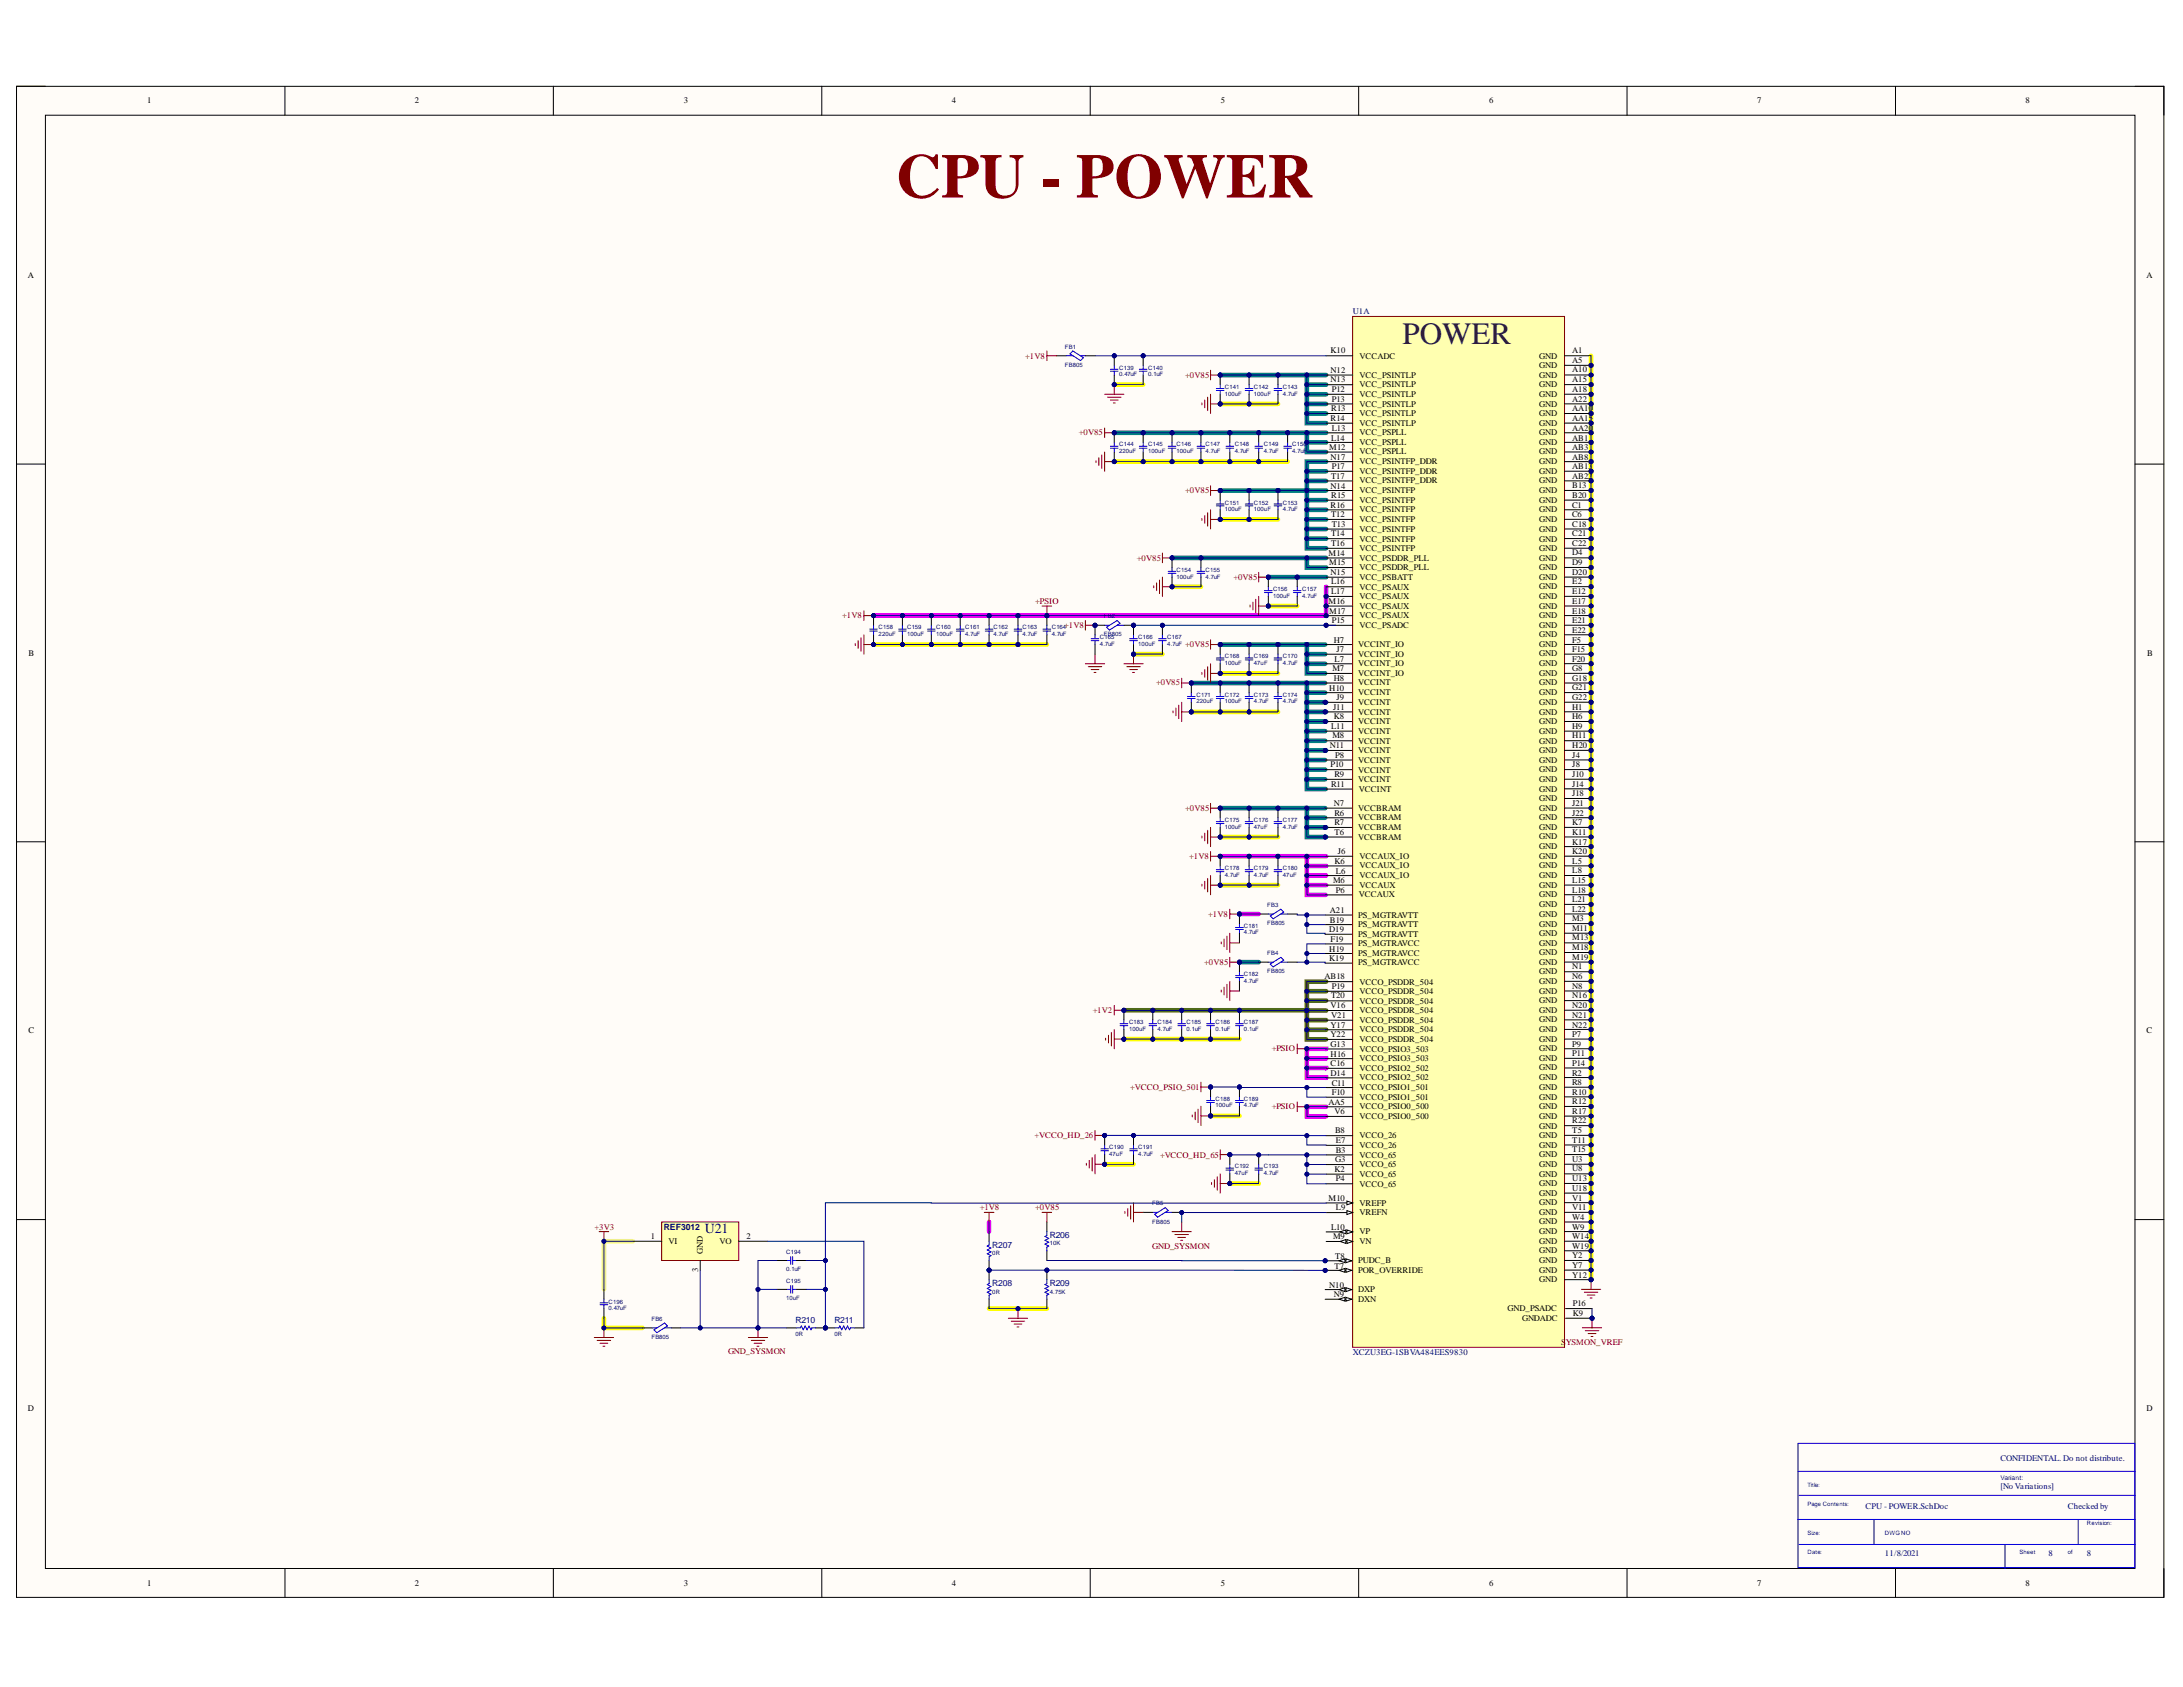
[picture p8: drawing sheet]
<svg xmlns="http://www.w3.org/2000/svg" width="279mm" height="216mm" viewBox="0 0 279 216" stroke-linecap="round" stroke-linejoin="round" font-family="sans-serif">
<defs><g id="words">
<text font-size="8" fill="#800000" x="114.7" y="25.3">CPU - POWER</text>
<text font-size="4" fill="#20124d" x="179.5" y="44">POWER</text>
<text font-size="1.8" fill="#000080" x="90.2" y="157.8">U21</text>
<g font-size="1.1">
<text x="18.9" y="13.2">1</text>
<text x="53.1" y="13.2">2</text>
<text x="87.5" y="13.2">3</text>
<text x="121.8" y="13.2">4</text>
<text x="156.3" y="13.2">5</text>
<text x="190.6" y="13.2">6</text>
<text x="224.9" y="13.2">7</text>
<text x="259.2" y="13.2">8</text>
<text x="3.6" y="35.6">A</text>
<text x="274.7" y="35.6">A</text>
<text x="170.3" y="45.2">K10</text>
<text x="170.3" y="47.8">N12</text>
<text x="174" y="45.9">VCCADC</text>
<text x="197" y="45.9">GND</text>
<text x="197" y="47.1">GND</text>
<text x="201.2" y="45.2">A1</text>
<text x="201.2" y="46.5">A5</text>
<text x="201.2" y="47.7">A10</text>
<text x="170.3" y="48.9">N13</text>
<text x="170.3" y="53.8">R14</text>
<text x="170.4" y="52.7">R13</text>
<text x="170.5" y="50.2">P12</text>
<text x="170.5" y="51.4">P13</text>
<text x="174" y="48.3">VCC_PSINTLP</text>
<text x="174" y="49.5">VCC_PSINTLP</text>
<text x="174" y="50.8">VCC_PSINTLP</text>
<text x="174" y="52.1">VCC_PSINTLP</text>
<text x="174" y="53.2">VCC_PSINTLP</text>
<text x="197" y="48.3">GND</text>
<text x="197" y="49.5">GND</text>
<text x="197" y="50.8">GND</text>
<text x="197" y="52.1">GND</text>
<text x="197" y="53.2">GND</text>
<text x="201.2" y="48.9">A15</text>
<text x="201.2" y="50.2">A18</text>
<text x="201.2" y="51.4">A22</text>
<text x="201.2" y="52.7">AA10</text>
<text x="201.2" y="53.8">AA15</text>
<text x="170.1" y="57.6">M12</text>
<text x="170.3" y="58.8">N17</text>
<text x="170.4" y="56.4">L14</text>
<text x="170.5" y="55.1">L13</text>
<text x="174" y="54.5">VCC_PSINTLP</text>
<text x="174" y="55.7">VCC_PSPLL</text>
<text x="174" y="57">VCC_PSPLL</text>
<text x="174" y="58.2">VCC_PSPLL</text>
<text x="174" y="59.4">VCC_PSINTFP_DDR</text>
<text x="197" y="54.5">GND</text>
<text x="197" y="55.7">GND</text>
<text x="197" y="57">GND</text>
<text x="197" y="58.2">GND</text>
<text x="197" y="59.4">GND</text>
<text x="201.2" y="55.1">AA20</text>
<text x="201.2" y="56.4">AB1</text>
<text x="201.2" y="57.6">AB3</text>
<text x="201.2" y="58.8">AB8</text>
<text x="170.3" y="62.5">N14</text>
<text x="170.3" y="65">R16</text>
<text x="170.4" y="61.3">T17</text>
<text x="170.4" y="63.7">R15</text>
<text x="170.5" y="60">P17</text>
<text x="174" y="60.7">VCC_PSINTFP_DDR</text>
<text x="174" y="61.9">VCC_PSINTFP_DDR</text>
<text x="174" y="63.1">VCC_PSINTFP</text>
<text x="174" y="64.3">VCC_PSINTFP</text>
<text x="174" y="65.6">VCC_PSINTFP</text>
<text x="197" y="60.7">GND</text>
<text x="197" y="61.9">GND</text>
<text x="197" y="63.1">GND</text>
<text x="197" y="64.3">GND</text>
<text x="197" y="65.6">GND</text>
<text x="201.2" y="60">AB13</text>
<text x="201.2" y="61.3">AB22</text>
<text x="201.2" y="62.5">B13</text>
<text x="201.2" y="63.7">B20</text>
<text x="201.2" y="65">C1</text>
<text x="170" y="71.2">M14</text>
<text x="170.4" y="66.2">T12</text>
<text x="170.4" y="68.6">T14</text>
<text x="170.4" y="69.9">T16</text>
<text x="170.5" y="67.4">T13</text>
<text x="174" y="66.9">VCC_PSINTFP</text>
<text x="174" y="68">VCC_PSINTFP</text>
<text x="174" y="69.3">VCC_PSINTFP</text>
<text x="174" y="70.5">VCC_PSINTFP</text>
<text x="174" y="71.8">VCC_PSDDR_PLL</text>
<text x="197" y="66.8">GND</text>
<text x="197" y="68">GND</text>
<text x="197" y="69.3">GND</text>
<text x="197" y="70.5">GND</text>
<text x="197" y="71.8">GND</text>
<text x="201.2" y="66.2">C6</text>
<text x="201.2" y="67.4">C18</text>
<text x="201.2" y="68.6">C21</text>
<text x="201.2" y="69.9">C22</text>
<text x="201.2" y="71.1">D4</text>
<text x="170" y="77.2">M16</text>
<text x="170.1" y="72.3">M15</text>
<text x="170.3" y="73.6">N15</text>
<text x="170.4" y="74.8">L16</text>
<text x="170.4" y="76.1">L17</text>
<text x="174" y="72.9">VCC_PSDDR_PLL</text>
<text x="174" y="74.2">VCC_PSBATT</text>
<text x="174" y="75.5">VCC_PSAUX</text>
<text x="174" y="76.7">VCC_PSAUX</text>
<text x="174" y="77.9">VCC_PSAUX</text>
<text x="197" y="72.9">GND</text>
<text x="197" y="74.2">GND</text>
<text x="197" y="75.4">GND</text>
<text x="197" y="76.7">GND</text>
<text x="197" y="77.9">GND</text>
<text x="201.2" y="72.3">D9</text>
<text x="201.2" y="73.6">D20</text>
<text x="201.2" y="74.8">E2</text>
<text x="201.2" y="76.1">E12</text>
<text x="201.2" y="77.2">E17</text>
<text x="3.6" y="83.9">B</text>
<text x="170.1" y="78.5">M17</text>
<text x="170.5" y="79.8">P15</text>
<text x="170.7" y="82.2">H7</text>
<text x="171.1" y="83.4">J7</text>
<text x="173.8" y="82.8">VCCINT_IO</text>
<text x="174" y="79.1">VCC_PSAUX</text>
<text x="174" y="80.4">VCC_PSADC</text>
<text x="197" y="79.1">GND</text>
<text x="197" y="80.4">GND</text>
<text x="197" y="81.6">GND</text>
<text x="197" y="82.8">GND</text>
<text x="201.2" y="78.5">E18</text>
<text x="201.2" y="79.7">E21</text>
<text x="201.2" y="81">E22</text>
<text x="201.2" y="82.2">F5</text>
<text x="201.2" y="83.4">F15</text>
<text x="274.8" y="83.9">B</text>
<text x="170.1" y="88.4">H10</text>
<text x="170.5" y="85.9">M7</text>
<text x="170.7" y="87.1">H8</text>
<text x="170.8" y="84.7">L7</text>
<text x="171.1" y="89.6">J9</text>
<text x="173.8" y="84.1">VCCINT_IO</text>
<text x="173.8" y="85.3">VCCINT_IO</text>
<text x="173.8" y="86.5">VCCINT_IO</text>
<text x="173.8" y="87.7">VCCINT</text>
<text x="173.8" y="89">VCCINT</text>
<text x="197" y="84">GND</text>
<text x="197" y="85.3">GND</text>
<text x="197" y="86.5">GND</text>
<text x="197" y="87.7">GND</text>
<text x="197" y="89">GND</text>
<text x="201.2" y="84.7">F20</text>
<text x="201.2" y="85.9">G8</text>
<text x="201.2" y="87.1">G18</text>
<text x="201.2" y="88.3">G21</text>
<text x="201.2" y="89.6">G22</text>
<text x="170.2" y="95.8">N11</text>
<text x="170.4" y="93.3">L11</text>
<text x="170.5" y="94.5">M8</text>
<text x="170.6" y="90.9">J11</text>
<text x="170.7" y="92">K8</text>
<text x="173.8" y="90.2">VCCINT</text>
<text x="173.8" y="91.4">VCCINT</text>
<text x="173.8" y="92.7">VCCINT</text>
<text x="173.8" y="93.9">VCCINT</text>
<text x="173.8" y="95.2">VCCINT</text>
<text x="197" y="90.2">GND</text>
<text x="197" y="91.4">GND</text>
<text x="197" y="92.7">GND</text>
<text x="197" y="93.9">GND</text>
<text x="197" y="95.2">GND</text>
<text x="201.2" y="90.9">H1</text>
<text x="201.2" y="92">H6</text>
<text x="201.2" y="93.3">H9</text>
<text x="201.2" y="94.5">H11</text>
<text x="201.2" y="95.8">H20</text>
<text x="170.3" y="98.2">P10</text>
<text x="170.4" y="100.7">R11</text>
<text x="170.8" y="99.5">R9</text>
<text x="170.9" y="97">P8</text>
<text x="173.8" y="96.3">VCCINT</text>
<text x="173.8" y="97.6">VCCINT</text>
<text x="173.8" y="98.9">VCCINT</text>
<text x="173.8" y="100.1">VCCINT</text>
<text x="173.9" y="101.3">VCCINT</text>
<text x="197" y="96.3">GND</text>
<text x="197" y="97.6">GND</text>
<text x="197" y="98.8">GND</text>
<text x="197" y="100.1">GND</text>
<text x="197" y="101.3">GND</text>
<text x="201.2" y="97">J4</text>
<text x="201.2" y="98.2">J8</text>
<text x="201.2" y="99.5">J10</text>
<text x="201.2" y="100.7">J14</text>
<text x="201.2" y="101.9">J18</text>
<text x="170.7" y="103.2">N7</text>
<text x="170.8" y="104.4">R6</text>
<text x="170.8" y="105.6">R7</text>
<text x="170.8" y="106.8">T6</text>
<text x="173.8" y="103.8">VCCBRAM</text>
<text x="173.8" y="105">VCCBRAM</text>
<text x="173.8" y="106.2">VCCBRAM</text>
<text x="173.8" y="107.5">VCCBRAM</text>
<text x="197" y="102.5">GND</text>
<text x="197" y="103.8">GND</text>
<text x="197" y="105">GND</text>
<text x="197" y="106.2">GND</text>
<text x="197" y="107.4">GND</text>
<text x="201.2" y="103.1">J21</text>
<text x="201.2" y="104.4">J22</text>
<text x="201.2" y="105.6">K7</text>
<text x="201.2" y="106.8">K11</text>
<text x="170.6" y="113">M6</text>
<text x="170.8" y="110.5">K6</text>
<text x="171" y="111.8">L6</text>
<text x="171.2" y="109.3">J6</text>
<text x="174" y="110">VCCAUX_IO</text>
<text x="174" y="111.1">VCCAUX_IO</text>
<text x="174" y="112.4">VCCAUX_IO</text>
<text x="174" y="113.6">VCCAUX</text>
<text x="197" y="108.7">GND</text>
<text x="197" y="110">GND</text>
<text x="197" y="111.1">GND</text>
<text x="197" y="112.4">GND</text>
<text x="197" y="113.6">GND</text>
<text x="201.2" y="108.1">K17</text>
<text x="201.2" y="109.3">K20</text>
<text x="201.2" y="110.5">L5</text>
<text x="201.2" y="111.7">L8</text>
<text x="201.2" y="113">L15</text>
<text x="170.1" y="119.2">D19</text>
<text x="170.2" y="116.8">A21</text>
<text x="170.2" y="118.1">B19</text>
<text x="171" y="114.3">P6</text>
<text x="173.8" y="117.5">PS_MGTRAVTT</text>
<text x="173.8" y="118.7">PS_MGTRAVTT</text>
<text x="173.8" y="119.9">PS_MGTRAVTT</text>
<text x="173.9" y="114.9">VCCAUX</text>
<text x="197" y="114.9">GND</text>
<text x="197" y="116">GND</text>
<text x="197" y="117.3">GND</text>
<text x="197" y="118.6">GND</text>
<text x="197" y="119.8">GND</text>
<text x="201.2" y="114.3">L18</text>
<text x="201.2" y="115.4">L21</text>
<text x="201.2" y="116.7">L22</text>
<text x="201.2" y="117.9">M3</text>
<text x="201.2" y="119.2">M11</text>
<text x="169.5" y="125.3">AB18</text>
<text x="170.1" y="121.8">H19</text>
<text x="170.1" y="123">K19</text>
<text x="170.3" y="120.5">F19</text>
<text x="173.8" y="121.1">PS_MGTRAVCC</text>
<text x="173.8" y="122.4">PS_MGTRAVCC</text>
<text x="173.8" y="123.6">PS_MGTRAVCC</text>
<text x="197" y="121">GND</text>
<text x="197" y="122.2">GND</text>
<text x="197" y="123.5">GND</text>
<text x="197" y="124.7">GND</text>
<text x="197" y="125.9">GND</text>
<text x="201.2" y="120.3">M13</text>
<text x="201.2" y="121.6">M18</text>
<text x="201.2" y="122.9">M19</text>
<text x="201.2" y="124.1">N1</text>
<text x="201.2" y="125.3">N6</text>
<text x="170.3" y="129.1">V16</text>
<text x="170.3" y="131.5">Y17</text>
<text x="170.4" y="127.8">T20</text>
<text x="170.4" y="130.3">V21</text>
<text x="170.5" y="126.6">P19</text>
<text x="174" y="126">VCCO_PSDDR_504</text>
<text x="174" y="127.2">VCCO_PSDDR_504</text>
<text x="174" y="128.5">VCCO_PSDDR_504</text>
<text x="174" y="129.6">VCCO_PSDDR_504</text>
<text x="174" y="130.9">VCCO_PSDDR_504</text>
<text x="197" y="127.2">GND</text>
<text x="197" y="128.4">GND</text>
<text x="197" y="129.6">GND</text>
<text x="197" y="130.8">GND</text>
<text x="201.2" y="126.5">N8</text>
<text x="201.2" y="127.8">N16</text>
<text x="201.2" y="129.1">N20</text>
<text x="201.2" y="130.2">N21</text>
<text x="201.2" y="131.5">N22</text>
<text x="3.6" y="132.3">C</text>
<text x="170.3" y="132.8">Y22</text>
<text x="170.3" y="134">G13</text>
<text x="170.3" y="135.2">H16</text>
<text x="170.3" y="136.4">C16</text>
<text x="170.3" y="137.7">D14</text>
<text x="174" y="132.1">VCCO_PSDDR_504</text>
<text x="174" y="133.4">VCCO_PSDDR_504</text>
<text x="174" y="134.6">VCCO_PSIO3_503</text>
<text x="174" y="135.8">VCCO_PSIO3_503</text>
<text x="174" y="137.1">VCCO_PSIO2_502</text>
<text x="197" y="132.1">GND</text>
<text x="197" y="133.4">GND</text>
<text x="197" y="134.5">GND</text>
<text x="197" y="135.8">GND</text>
<text x="197" y="137">GND</text>
<text x="201.2" y="132.7">P7</text>
<text x="201.2" y="134">P9</text>
<text x="201.2" y="135.1">P11</text>
<text x="201.2" y="136.4">P14</text>
<text x="201.2" y="137.7">R2</text>
<text x="274.7" y="132.3">C</text>
<text x="170" y="141.4">AA5</text>
<text x="170.5" y="138.9">C11</text>
<text x="170.5" y="140.1">F10</text>
<text x="170.8" y="142.6">V6</text>
<text x="174" y="138.3">VCCO_PSIO2_502</text>
<text x="174" y="139.5">VCCO_PSIO1_501</text>
<text x="174" y="140.7">VCCO_PSIO1_501</text>
<text x="174" y="142">VCCO_PSIO0_500</text>
<text x="174" y="143.2">VCCO_PSIO0_500</text>
<text x="197" y="138.3">GND</text>
<text x="197" y="139.4">GND</text>
<text x="197" y="140.7">GND</text>
<text x="197" y="142">GND</text>
<text x="197" y="143.2">GND</text>
<text x="201.2" y="138.9">R8</text>
<text x="201.2" y="140.1">R10</text>
<text x="201.2" y="141.3">R12</text>
<text x="201.2" y="142.6">R17</text>
<text x="201.2" y="143.8">R22</text>
<text x="170.9" y="145">B8</text>
<text x="170.9" y="148.7">G3</text>
<text x="171" y="146.3">E7</text>
<text x="171" y="147.6">B3</text>
<text x="174" y="145.7">VCCO_26</text>
<text x="174" y="146.9">VCCO_26</text>
<text x="174" y="148.1">VCCO_65</text>
<text x="174" y="149.3">VCCO_65</text>
<text x="197" y="144.4">GND</text>
<text x="197" y="145.6">GND</text>
<text x="197" y="146.9">GND</text>
<text x="197" y="148.1">GND</text>
<text x="197" y="149.3">GND</text>
<text x="201.2" y="145">T5</text>
<text x="201.2" y="146.3">T11</text>
<text x="201.2" y="147.5">T15</text>
<text x="201.2" y="148.7">U3</text>
<text x="201.2" y="149.9">U8</text>
<text x="170" y="153.6">M10</text>
<text x="170.8" y="150">K2</text>
<text x="171" y="154.9">L9</text>
<text x="171" y="151.2">P4</text>
<text x="174" y="154.3">VREFP</text>
<text x="174" y="155.5">VREFN</text>
<text x="174" y="150.6">VCCO_65</text>
<text x="174" y="151.9">VCCO_65</text>
<text x="197" y="150.6">GND</text>
<text x="197" y="151.8">GND</text>
<text x="197" y="153.1">GND</text>
<text x="197" y="154.2">GND</text>
<text x="197" y="155.5">GND</text>
<text x="201.2" y="151.2">U13</text>
<text x="201.2" y="152.4">U18</text>
<text x="201.2" y="153.6">V1</text>
<text x="201.2" y="154.9">V11</text>
<text x="83.3" y="158.5">1</text>
<text x="85.6" y="159.2">VI</text>
<text x="90" y="160.5" transform="rotate(-90 90 160.5)">GND</text>
<text x="92.1" y="159.2">VO</text>
<text x="95.5" y="158.5">2</text>
<text x="170.4" y="157.4">L10</text>
<text x="170.6" y="158.6">M9</text>
<text x="170.9" y="161.1">T8</text>
<text x="173.8" y="161.7">PUDC_B</text>
<text x="174" y="158">VP</text>
<text x="174" y="159.2">VN</text>
<text x="197" y="156.7">GND</text>
<text x="197" y="158">GND</text>
<text x="197" y="159.2">GND</text>
<text x="197" y="160.4">GND</text>
<text x="197" y="161.7">GND</text>
<text x="201.2" y="156.1">W4</text>
<text x="201.2" y="157.4">W9</text>
<text x="201.2" y="158.5">W14</text>
<text x="201.2" y="159.8">W19</text>
<text x="201.2" y="161">Y2</text>
<text x="89.4" y="162.8" transform="rotate(-90 89.4 162.8)">3</text>
<text x="170.1" y="164.8">N10</text>
<text x="170.7" y="166">N9</text>
<text x="170.8" y="162.3">T7</text>
<text x="173.8" y="162.9">POR_OVERRIDE</text>
<text x="173.8" y="165.4">DXP</text>
<text x="173.8" y="166.6">DXN</text>
<text x="192.9" y="167.8">GND_PSADC</text>
<text x="197" y="162.9">GND</text>
<text x="197" y="164.1">GND</text>
<text x="201.2" y="162.3">Y7</text>
<text x="201.2" y="163.5">Y12</text>
<text x="201.3" y="167.2">P16</text>
<text x="194.8" y="169">GNDADC</text>
<text x="201.3" y="168.4">K9</text>
<text x="3.6" y="180.6">D</text>
<text x="274.7" y="180.6">D</text>
<text x="18.9" y="202.9">1</text>
<text x="53.1" y="202.9">2</text>
<text x="87.5" y="202.9">3</text>
<text x="121.8" y="202.9">4</text>
<text x="156.3" y="202.9">5</text>
<text x="190.6" y="202.9">6</text>
<text x="224.9" y="202.9">7</text>
<text x="259.2" y="202.9">8</text>
</g>
<g font-size="1.1" fill="#000080">
<text x="173.2" y="40.2">U1A</text>
<text x="85" y="157.4">REF3012</text>
<text x="127" y="159.7">R207</text>
<text x="134.4" y="158.5">R206</text>
<text x="127" y="164.6">R208</text>
<text x="134.4" y="164.6">R209</text>
<text x="101.8" y="169.3">R210</text>
<text x="106.8" y="169.3">R211</text>
<text x="173.2" y="173.4">XCZU3EG-1SBVA484EES9830</text>
<text x="256" y="186.9">CONFIDENTAL. Do not distribute.</text>
<text x="256" y="190.6">[No Variations]</text>
<text x="238.8" y="193.1">CPU - POWER.SchDoc</text>
<text x="264.7" y="193.1">Checked by</text>
<text x="241.2" y="199.2">11/8/2021</text>
<text x="262.2" y="199.2">8</text>
<text x="267.1" y="199.2">8</text>
</g>
<g font-size="1.1" fill="#800000">
<text x="131.2" y="45.9">+1V8</text>
<text x="151.7" y="48.3">+0V85</text>
<text x="138.1" y="55.7">+0V85</text>
<text x="151.7" y="63.1">+0V85</text>
<text x="145.5" y="71.8">+0V85</text>
<text x="132.5" y="77.2">+PSIO</text>
<text x="157.9" y="74.2">+0V85</text>
<text x="107.8" y="79.1">+1V8</text>
<text x="136.2" y="80.4">+1V8</text>
<text x="151.7" y="82.8">+0V85</text>
<text x="148" y="87.7">+0V85</text>
<text x="151.7" y="103.8">+0V85</text>
<text x="152.2" y="110">+1V8</text>
<text x="154.6" y="117.3">+1V8</text>
<text x="154.1" y="123.5">+0V85</text>
<text x="139.9" y="129.6">+1V2</text>
<text x="162.8" y="134.5">+PSIO</text>
<text x="144.7" y="139.4">+VCCO_PSIO_501</text>
<text x="162.8" y="142">+PSIO</text>
<text x="132.4" y="145.6">+VCCO_HD_26</text>
<text x="148.5" y="148.1">+VCCO_HD_65</text>
<text x="125.4" y="154.9">+1V8</text>
<text x="132.5" y="154.9">+0V85</text>
<text x="76.1" y="157.4">+3V3</text>
<text x="147.5" y="159.8">GND_SYSMON</text>
<text x="93.2" y="173.3">GND_SYSMON</text>
<text x="199.8" y="172.1">S</text>
<text x="200.4" y="172.1">YSMON_VREF</text>
</g>
<g font-size=".8" fill="#000080">
<text x="136.3" y="46.9">FB805</text>
<text x="136.3" y="44.6">FB1</text>
<text x="143.2" y="47.3">C139</text>
<text x="147" y="47.3">C140</text>
<text x="143.2" y="48.2">0.47uF</text>
<text x="147" y="48.2">0.1uF</text>
<text x="156.8" y="50.6">100uF</text>
<text x="156.8" y="49.8">C141</text>
<text x="160.5" y="50.6">100uF</text>
<text x="160.5" y="49.8">C142</text>
<text x="164.2" y="50.6">4.7uF</text>
<text x="164.2" y="49.8">C143</text>
<text x="143.2" y="58">220uF</text>
<text x="143.2" y="57.1">C144</text>
<text x="147" y="58">100uF</text>
<text x="147" y="57.1">C145</text>
<text x="150.6" y="58">100uF</text>
<text x="150.6" y="57.1">C146</text>
<text x="154.3" y="58">4.7uF</text>
<text x="154.3" y="57.1">C147</text>
<text x="158" y="58">4.7uF</text>
<text x="158" y="57.1">C148</text>
<text x="161.7" y="58">4.7uF</text>
<text x="161.7" y="57.1">C149</text>
<text x="165.4" y="58">4.7uF</text>
<text x="165.4" y="57.1">C150</text>
<text x="156.8" y="65.4">100uF</text>
<text x="156.8" y="64.6">C151</text>
<text x="160.5" y="65.4">100uF</text>
<text x="160.5" y="64.6">C152</text>
<text x="164.2" y="65.4">4.7uF</text>
<text x="164.2" y="64.6">C153</text>
<text x="150.6" y="74">100uF</text>
<text x="150.6" y="73.2">C154</text>
<text x="154.3" y="74">4.7uF</text>
<text x="154.3" y="73.2">C155</text>
<text x="162.9" y="76.5">100uF</text>
<text x="162.9" y="75.6">C156</text>
<text x="166.7" y="76.5">4.7uF</text>
<text x="166.7" y="75.6">C157</text>
<text x="112.5" y="81.4">220uF</text>
<text x="112.5" y="80.5">C158</text>
<text x="116.1" y="81.4">100uF</text>
<text x="116.1" y="80.5">C159</text>
<text x="119.8" y="81.4">100uF</text>
<text x="119.8" y="80.5">C160</text>
<text x="123.5" y="81.4">4.7uF</text>
<text x="123.5" y="80.5">C161</text>
<text x="127.2" y="81.4">4.7uF</text>
<text x="127.2" y="80.5">C162</text>
<text x="130.9" y="81.4">4.7uF</text>
<text x="130.9" y="80.5">C163</text>
<text x="134.6" y="81.4">4.7uF</text>
<text x="134.6" y="80.5">C164</text>
<text x="140.8" y="82.7">4.7uF</text>
<text x="140.8" y="81.8">C165</text>
<text x="141.3" y="81.4">FB805</text>
<text x="141.3" y="79.1">FB2</text>
<text x="145.7" y="82.7">100uF</text>
<text x="145.7" y="81.8">C166</text>
<text x="149.4" y="82.7">4.7uF</text>
<text x="149.4" y="81.8">C167</text>
<text x="153.1" y="89.2">C171</text>
<text x="156.8" y="89.2">C172</text>
<text x="156.8" y="85.1">100uF</text>
<text x="156.8" y="84.3">C168</text>
<text x="160.5" y="89.2">C173</text>
<text x="160.5" y="85.1">47uF</text>
<text x="160.5" y="84.3">C169</text>
<text x="164.2" y="89.2">C174</text>
<text x="164.2" y="85.1">4.7uF</text>
<text x="164.2" y="84.3">C170</text>
<text x="153.1" y="90">220uF</text>
<text x="156.8" y="90">100uF</text>
<text x="160.5" y="90">4.7uF</text>
<text x="164.2" y="90">4.7uF</text>
<text x="156.8" y="106.1">100uF</text>
<text x="156.8" y="105.2">C175</text>
<text x="160.5" y="106.1">47uF</text>
<text x="160.5" y="105.2">C176</text>
<text x="164.2" y="106.1">4.7uF</text>
<text x="164.2" y="105.2">C177</text>
<text x="156.8" y="112.2">4.7uF</text>
<text x="156.8" y="111.4">C178</text>
<text x="160.5" y="112.2">4.7uF</text>
<text x="160.5" y="111.4">C179</text>
<text x="164.2" y="112.2">47uF</text>
<text x="164.2" y="111.4">C180</text>
<text x="159.2" y="119.6">4.7uF</text>
<text x="159.2" y="118.7">C181</text>
<text x="162.2" y="118.4">FB805</text>
<text x="162.2" y="116">FB3</text>
<text x="159.2" y="125.8">4.7uF</text>
<text x="159.2" y="124.9">C182</text>
<text x="162.2" y="124.6">FB805</text>
<text x="162.2" y="122.2">FB4</text>
<text x="144.5" y="131.9">100uF</text>
<text x="144.5" y="131.1">C183</text>
<text x="148.1" y="131.9">4.7uF</text>
<text x="148.1" y="131.1">C184</text>
<text x="151.9" y="131.9">0.1uF</text>
<text x="151.9" y="131.1">C185</text>
<text x="155.6" y="131.9">0.1uF</text>
<text x="155.6" y="131.1">C186</text>
<text x="159.2" y="131.9">0.1uF</text>
<text x="159.2" y="131.1">C187</text>
<text x="155.6" y="141.7">100uF</text>
<text x="155.6" y="140.9">C188</text>
<text x="159.2" y="141.7">4.7uF</text>
<text x="159.2" y="140.9">C189</text>
<text x="142" y="148">47uF</text>
<text x="142" y="147.1">C190</text>
<text x="145.7" y="148">4.7uF</text>
<text x="145.7" y="147.1">C191</text>
<text x="158" y="149.5">C192</text>
<text x="161.7" y="149.5">C193</text>
<text x="147.5" y="154.2">FB5</text>
<text x="158" y="150.4">47uF</text>
<text x="161.7" y="150.4">4.7uF</text>
<text x="100.6" y="160.5">C194</text>
<text x="127" y="160.7">0R</text>
<text x="134.4" y="159.4">10K</text>
<text x="147.5" y="156.6">FB805</text>
<text x="77.9" y="167.7">0.47uF</text>
<text x="77.9" y="166.8">C196</text>
<text x="100.6" y="166.3">10uF</text>
<text x="100.6" y="164.2">C195</text>
<text x="100.6" y="162.6">0.1uF</text>
<text x="127" y="165.6">0R</text>
<text x="134.4" y="165.6">4.75K</text>
<text x="83.4" y="171.3">FB805</text>
<text x="83.4" y="169">FB6</text>
<text x="101.8" y="171">0R</text>
<text x="106.8" y="171">0R</text>
</g>
<g font-size=".8" fill="#00f">
<text x="231.3" y="190.3">Title:</text>
<text x="256" y="189.4">Variant:</text>
<text x="231.3" y="196.5">Size:</text>
<text x="231.3" y="192.8">Page Contents:</text>
<text x="241.2" y="196.5">DWG NO</text>
<text x="267.1" y="195.2">Revision:</text>
<text x="231.3" y="198.9">Date:</text>
<text x="258.5" y="198.9">Sheet</text>
<text x="264.7" y="198.9">of</text>
</g>
</g></defs>
<path d="M2.1 11h274.9v193.4h-274.9z" fill-rule="evenodd" fill="#fffcf8"/>
<path d="M2.1 11h274.9v193.4h-274.9z" fill="none" stroke="#000" stroke-width=".13"/>
<path d="M5.8 14.7h267.5v186h-267.5z" fill-rule="evenodd" fill="#fffcf8"/>
<g fill="none" stroke="#000" stroke-width=".13">
<path d="M2.1 11h3.7M5.8 14.7h267.5v186h-267.5zM36.5 11v3.7M70.8 11v3.7M105.2 11v3.7M139.5 11v3.7M173.9 11v3.7M208.2 11v3.7M242.6 11v3.7M273.3 11h3.7v3.7M2.1 59.4h3.7M273.3 59.4h3.7"/>
<path d="M2.1 107.7h3.7M273.3 107.7h3.7M2.1 156.1h3.7M273.3 156.1h3.7M36.5 200.7v3.7M70.8 200.7v3.7M105.2 200.7v3.7M139.5 200.7v3.7M173.9 200.7v3.7M208.2 200.7v3.7M242.6 200.7v3.7M277 200.7v3.7"/>
</g>
<g fill="none" stroke="#ff0" stroke-width=".59">
<path d="M142.6 59.1h22.2M142.6 49.2h3.7M156.2 51.7h7.4M203.6 45.5v118.3M150 75.1h3.7M156.2 66.5h7.4M162.3 77.6h3.7M111.8 82.5h22.2M145.1 83.7h3.7M152.5 91.1h11.1M156.2 86.2h7.4M156.2 113.3h7.4"/>
<path d="M156.2 107.1h7.4M143.8 133h14.8M141.4 149h3.7M154.9 142.8h3.7M157.4 151.5h3.7M77.3 168.7v1.2h4.9M126.6 167.5h7.4"/>
</g>
<path d="M169.7 75.1v3.7h-57.9M156.2 109.6h11.1M158.6 117h2.5M167.3 110.8h2.4M167.3 112h2.4M167.3 113.3h2.4M169.7 109.6h-2.4v4.9h2.4M167.3 135.5h2.4M167.3 136.7h2.4M169.7 134.2h-2.4v3.7h2.4M126.6 156.4v1.2M169.7 141.6h-2.4v1.3h2.4" fill="none" stroke="#f0f" stroke-width=".59"/>
<g fill="none" stroke="#008080" stroke-width=".59">
<path d="M142.6 55.4h24.7M156.2 48h11.1M167.3 56.6h2.4M167.3 49.2h2.4M167.3 50.5h2.4M167.3 51.7h2.4M167.3 52.9h2.4M169.7 59.1h-2.4v11.1h2.4M169.7 55.4h-2.4v2.4h2.4M169.7 48h-2.4v6.2h2.4M150 71.4h19.7M156.2 62.8h13.5"/>
<path d="M162.3 73.9h7.4M167.3 71.4v1.2h2.4M167.3 60.3h2.4M167.3 61.5h2.4M167.3 64h2.4M167.3 65.2h2.4M167.3 66.5h2.4M167.3 67.7h2.4M167.3 68.9h2.4M152.5 87.4h14.8M156.2 82.5h11.1M167.3 88.6v1.3h2.4"/>
<path d="M167.3 92.3h2.4M167.3 91.1h2.4M167.3 93.6v1.2h2.3M167.3 96h2.4M167.3 97.3v1.2h2.3M167.3 98.5v1.2h2.3M167.3 99.7v1.3h2.4M167.3 94.8v2.5h2.3M167.3 89.9v3.7h2.3M167.3 83.7h2.3M167.3 84.9h2.3M169.6 87.4h-2.3v1.2h2.3"/>
<path d="M169.6 82.5h-2.3v3.7h2.3M156.2 103.4h11.1M167.3 105.9h2.4M167.3 104.7h2.3M169.6 103.4h-2.3v3.7h2.4M158.6 123.1h2.5"/>
</g>
<path d="M143.8 129.3h23.5M167.3 131.8v1.2h2.4M167.3 130.6v1.2h2.4M167.3 129.3v1.3h2.4M167.3 126.9v2.4h2.4M167.3 128.1h2.4M169.7 125.6h-2.4v1.3h2.4" fill="none" stroke="#567700" stroke-width=".59"/>
<path d="M81 158.9h-3.7v6.1" fill="none" stroke="#ffff80" stroke-width=".59"/>
<path d="M230.1 184.7h43.2v15.9h-43.2zM230.1 188.3h43.2M230.1 194.5h43.2M230.2 197.7h43.1M230.2 191.4h43.1M239.9 194.5v3.2M256.6 197.7v3M266 194.5v3.2" fill="none" stroke="#00f" stroke-width=".13"/>
<circle cx="169.6" cy="161.3" r=".25" fill="#000080"/>
<circle cx="169.6" cy="161.3" r=".25" fill="none" stroke="#000080" stroke-width=".13"/>
<circle cx="169.6" cy="162.6" r=".25" fill="#000080"/>
<circle cx="169.6" cy="162.6" r=".25" fill="none" stroke="#000080" stroke-width=".13"/>
<circle cx="169.7" cy="76.3" r=".25" fill="#000080"/>
<circle cx="169.7" cy="76.3" r=".25" fill="none" stroke="#000080" stroke-width=".13"/>
<circle cx="169.7" cy="77.6" r=".25" fill="#000080"/>
<circle cx="169.7" cy="77.6" r=".25" fill="none" stroke="#000080" stroke-width=".13"/>
<circle cx="169.7" cy="78.8" r=".25" fill="#000080"/>
<circle cx="169.7" cy="78.8" r=".25" fill="none" stroke="#000080" stroke-width=".13"/>
<circle cx="169.7" cy="80" r=".25" fill="#000080"/>
<circle cx="169.7" cy="80" r=".25" fill="none" stroke="#000080" stroke-width=".13"/>
<circle cx="169.6" cy="89.9" r=".25" fill="#000080"/>
<circle cx="169.6" cy="89.9" r=".25" fill="none" stroke="#000080" stroke-width=".13"/>
<circle cx="169.6" cy="91.1" r=".25" fill="#000080"/>
<circle cx="169.6" cy="91.1" r=".25" fill="none" stroke="#000080" stroke-width=".13"/>
<circle cx="169.6" cy="92.3" r=".25" fill="#000080"/>
<circle cx="169.6" cy="92.3" r=".25" fill="none" stroke="#000080" stroke-width=".13"/>
<circle cx="169.6" cy="96" r=".25" fill="#000080"/>
<circle cx="169.6" cy="96" r=".25" fill="none" stroke="#000080" stroke-width=".13"/>
<circle cx="169.6" cy="105.9" r=".25" fill="#000080"/>
<circle cx="169.6" cy="105.9" r=".25" fill="none" stroke="#000080" stroke-width=".13"/>
<circle cx="169.6" cy="107.1" r=".25" fill="#000080"/>
<circle cx="169.6" cy="107.1" r=".25" fill="none" stroke="#000080" stroke-width=".13"/>
<circle cx="203.6" cy="46.8" r=".25" fill="#000080"/>
<circle cx="203.6" cy="46.8" r=".25" fill="none" stroke="#000080" stroke-width=".13"/>
<circle cx="203.6" cy="48" r=".25" fill="#000080"/>
<circle cx="203.6" cy="48" r=".25" fill="none" stroke="#000080" stroke-width=".13"/>
<circle cx="203.6" cy="49.2" r=".25" fill="#000080"/>
<circle cx="203.6" cy="49.2" r=".25" fill="none" stroke="#000080" stroke-width=".13"/>
<circle cx="203.6" cy="50.5" r=".25" fill="#000080"/>
<circle cx="203.6" cy="50.5" r=".25" fill="none" stroke="#000080" stroke-width=".13"/>
<circle cx="203.6" cy="51.7" r=".25" fill="#000080"/>
<circle cx="203.6" cy="51.7" r=".25" fill="none" stroke="#000080" stroke-width=".13"/>
<circle cx="203.6" cy="52.9" r=".25" fill="#000080"/>
<circle cx="203.6" cy="52.9" r=".25" fill="none" stroke="#000080" stroke-width=".13"/>
<circle cx="203.6" cy="54.1" r=".25" fill="#000080"/>
<circle cx="203.6" cy="54.1" r=".25" fill="none" stroke="#000080" stroke-width=".13"/>
<circle cx="203.6" cy="55.4" r=".25" fill="#000080"/>
<circle cx="203.6" cy="55.4" r=".25" fill="none" stroke="#000080" stroke-width=".13"/>
<circle cx="203.6" cy="56.6" r=".25" fill="#000080"/>
<circle cx="203.6" cy="56.6" r=".25" fill="none" stroke="#000080" stroke-width=".13"/>
<circle cx="203.6" cy="57.8" r=".25" fill="#000080"/>
<circle cx="203.6" cy="57.8" r=".25" fill="none" stroke="#000080" stroke-width=".13"/>
<circle cx="203.6" cy="59.1" r=".25" fill="#000080"/>
<circle cx="203.6" cy="59.1" r=".25" fill="none" stroke="#000080" stroke-width=".13"/>
<circle cx="203.6" cy="60.3" r=".25" fill="#000080"/>
<circle cx="203.6" cy="60.3" r=".25" fill="none" stroke="#000080" stroke-width=".13"/>
<circle cx="203.6" cy="61.5" r=".25" fill="#000080"/>
<circle cx="203.6" cy="61.5" r=".25" fill="none" stroke="#000080" stroke-width=".13"/>
<circle cx="203.6" cy="62.8" r=".25" fill="#000080"/>
<circle cx="203.6" cy="62.8" r=".25" fill="none" stroke="#000080" stroke-width=".13"/>
<circle cx="203.6" cy="64" r=".25" fill="#000080"/>
<circle cx="203.6" cy="64" r=".25" fill="none" stroke="#000080" stroke-width=".13"/>
<circle cx="203.6" cy="65.2" r=".25" fill="#000080"/>
<circle cx="203.6" cy="65.2" r=".25" fill="none" stroke="#000080" stroke-width=".13"/>
<circle cx="203.6" cy="66.5" r=".25" fill="#000080"/>
<circle cx="203.6" cy="66.5" r=".25" fill="none" stroke="#000080" stroke-width=".13"/>
<circle cx="203.6" cy="67.7" r=".25" fill="#000080"/>
<circle cx="203.6" cy="67.7" r=".25" fill="none" stroke="#000080" stroke-width=".13"/>
<circle cx="203.6" cy="68.9" r=".25" fill="#000080"/>
<circle cx="203.6" cy="68.9" r=".25" fill="none" stroke="#000080" stroke-width=".13"/>
<circle cx="203.6" cy="70.2" r=".25" fill="#000080"/>
<circle cx="203.6" cy="70.2" r=".25" fill="none" stroke="#000080" stroke-width=".13"/>
<circle cx="203.6" cy="71.4" r=".25" fill="#000080"/>
<circle cx="203.6" cy="71.4" r=".25" fill="none" stroke="#000080" stroke-width=".13"/>
<circle cx="203.6" cy="72.6" r=".25" fill="#000080"/>
<circle cx="203.6" cy="72.6" r=".25" fill="none" stroke="#000080" stroke-width=".13"/>
<circle cx="203.6" cy="73.9" r=".25" fill="#000080"/>
<circle cx="203.6" cy="73.9" r=".25" fill="none" stroke="#000080" stroke-width=".13"/>
<circle cx="203.6" cy="75.1" r=".25" fill="#000080"/>
<circle cx="203.6" cy="75.1" r=".25" fill="none" stroke="#000080" stroke-width=".13"/>
<circle cx="203.6" cy="76.3" r=".25" fill="#000080"/>
<circle cx="203.6" cy="76.3" r=".25" fill="none" stroke="#000080" stroke-width=".13"/>
<circle cx="203.6" cy="77.5" r=".25" fill="#000080"/>
<circle cx="203.6" cy="77.5" r=".25" fill="none" stroke="#000080" stroke-width=".13"/>
<circle cx="203.6" cy="78.8" r=".25" fill="#000080"/>
<circle cx="203.6" cy="78.8" r=".25" fill="none" stroke="#000080" stroke-width=".13"/>
<circle cx="203.6" cy="80" r=".25" fill="#000080"/>
<circle cx="203.6" cy="80" r=".25" fill="none" stroke="#000080" stroke-width=".13"/>
<circle cx="203.6" cy="81.2" r=".25" fill="#000080"/>
<circle cx="203.6" cy="81.2" r=".25" fill="none" stroke="#000080" stroke-width=".13"/>
<circle cx="203.6" cy="82.5" r=".25" fill="#000080"/>
<circle cx="203.6" cy="82.5" r=".25" fill="none" stroke="#000080" stroke-width=".13"/>
<circle cx="203.6" cy="83.7" r=".25" fill="#000080"/>
<circle cx="203.6" cy="83.7" r=".25" fill="none" stroke="#000080" stroke-width=".13"/>
<circle cx="203.6" cy="84.9" r=".25" fill="#000080"/>
<circle cx="203.6" cy="84.9" r=".25" fill="none" stroke="#000080" stroke-width=".13"/>
<circle cx="203.6" cy="86.2" r=".25" fill="#000080"/>
<circle cx="203.6" cy="86.2" r=".25" fill="none" stroke="#000080" stroke-width=".13"/>
<circle cx="203.6" cy="87.4" r=".25" fill="#000080"/>
<circle cx="203.6" cy="87.4" r=".25" fill="none" stroke="#000080" stroke-width=".13"/>
<circle cx="203.6" cy="88.6" r=".25" fill="#000080"/>
<circle cx="203.6" cy="88.6" r=".25" fill="none" stroke="#000080" stroke-width=".13"/>
<circle cx="203.6" cy="89.9" r=".25" fill="#000080"/>
<circle cx="203.6" cy="89.9" r=".25" fill="none" stroke="#000080" stroke-width=".13"/>
<circle cx="203.6" cy="91.1" r=".25" fill="#000080"/>
<circle cx="203.6" cy="91.1" r=".25" fill="none" stroke="#000080" stroke-width=".13"/>
<circle cx="203.6" cy="92.3" r=".25" fill="#000080"/>
<circle cx="203.6" cy="92.3" r=".25" fill="none" stroke="#000080" stroke-width=".13"/>
<circle cx="203.6" cy="93.6" r=".25" fill="#000080"/>
<circle cx="203.6" cy="93.6" r=".25" fill="none" stroke="#000080" stroke-width=".13"/>
<circle cx="203.6" cy="94.8" r=".25" fill="#000080"/>
<circle cx="203.6" cy="94.8" r=".25" fill="none" stroke="#000080" stroke-width=".13"/>
<circle cx="203.6" cy="96" r=".25" fill="#000080"/>
<circle cx="203.6" cy="96" r=".25" fill="none" stroke="#000080" stroke-width=".13"/>
<circle cx="203.6" cy="97.3" r=".25" fill="#000080"/>
<circle cx="203.6" cy="97.3" r=".25" fill="none" stroke="#000080" stroke-width=".13"/>
<circle cx="203.6" cy="98.5" r=".25" fill="#000080"/>
<circle cx="203.6" cy="98.5" r=".25" fill="none" stroke="#000080" stroke-width=".13"/>
<circle cx="203.6" cy="99.7" r=".25" fill="#000080"/>
<circle cx="203.6" cy="99.7" r=".25" fill="none" stroke="#000080" stroke-width=".13"/>
<circle cx="203.6" cy="101" r=".25" fill="#000080"/>
<circle cx="203.6" cy="101" r=".25" fill="none" stroke="#000080" stroke-width=".13"/>
<circle cx="203.6" cy="102.2" r=".25" fill="#000080"/>
<circle cx="203.6" cy="102.2" r=".25" fill="none" stroke="#000080" stroke-width=".13"/>
<circle cx="203.6" cy="103.4" r=".25" fill="#000080"/>
<circle cx="203.6" cy="103.4" r=".25" fill="none" stroke="#000080" stroke-width=".13"/>
<circle cx="203.6" cy="104.7" r=".25" fill="#000080"/>
<circle cx="203.6" cy="104.7" r=".25" fill="none" stroke="#000080" stroke-width=".13"/>
<circle cx="203.6" cy="105.9" r=".25" fill="#000080"/>
<circle cx="203.6" cy="105.9" r=".25" fill="none" stroke="#000080" stroke-width=".13"/>
<circle cx="203.6" cy="107.1" r=".25" fill="#000080"/>
<circle cx="203.6" cy="107.1" r=".25" fill="none" stroke="#000080" stroke-width=".13"/>
<circle cx="203.6" cy="108.3" r=".25" fill="#000080"/>
<circle cx="203.6" cy="108.3" r=".25" fill="none" stroke="#000080" stroke-width=".13"/>
<circle cx="203.6" cy="109.6" r=".25" fill="#000080"/>
<circle cx="203.6" cy="109.6" r=".25" fill="none" stroke="#000080" stroke-width=".13"/>
<circle cx="203.6" cy="110.8" r=".25" fill="#000080"/>
<circle cx="203.6" cy="110.8" r=".25" fill="none" stroke="#000080" stroke-width=".13"/>
<circle cx="203.6" cy="112" r=".25" fill="#000080"/>
<circle cx="203.6" cy="112" r=".25" fill="none" stroke="#000080" stroke-width=".13"/>
<circle cx="203.6" cy="113.3" r=".25" fill="#000080"/>
<circle cx="203.6" cy="113.3" r=".25" fill="none" stroke="#000080" stroke-width=".13"/>
<circle cx="203.6" cy="114.5" r=".25" fill="#000080"/>
<circle cx="203.6" cy="114.5" r=".25" fill="none" stroke="#000080" stroke-width=".13"/>
<circle cx="203.6" cy="115.7" r=".25" fill="#000080"/>
<circle cx="203.6" cy="115.7" r=".25" fill="none" stroke="#000080" stroke-width=".13"/>
<circle cx="203.6" cy="117" r=".25" fill="#000080"/>
<circle cx="203.6" cy="117" r=".25" fill="none" stroke="#000080" stroke-width=".13"/>
<circle cx="203.6" cy="118.2" r=".25" fill="#000080"/>
<circle cx="203.6" cy="118.2" r=".25" fill="none" stroke="#000080" stroke-width=".13"/>
<circle cx="203.6" cy="119.4" r=".25" fill="#000080"/>
<circle cx="203.6" cy="119.4" r=".25" fill="none" stroke="#000080" stroke-width=".13"/>
<circle cx="203.6" cy="120.7" r=".25" fill="#000080"/>
<circle cx="203.6" cy="120.7" r=".25" fill="none" stroke="#000080" stroke-width=".13"/>
<circle cx="203.6" cy="121.9" r=".25" fill="#000080"/>
<circle cx="203.6" cy="121.9" r=".25" fill="none" stroke="#000080" stroke-width=".13"/>
<circle cx="203.6" cy="123.1" r=".25" fill="#000080"/>
<circle cx="203.6" cy="123.1" r=".25" fill="none" stroke="#000080" stroke-width=".13"/>
<circle cx="203.6" cy="124.4" r=".25" fill="#000080"/>
<circle cx="203.6" cy="124.4" r=".25" fill="none" stroke="#000080" stroke-width=".13"/>
<circle cx="203.6" cy="125.6" r=".25" fill="#000080"/>
<circle cx="203.6" cy="125.6" r=".25" fill="none" stroke="#000080" stroke-width=".13"/>
<circle cx="203.6" cy="126.8" r=".25" fill="#000080"/>
<circle cx="203.6" cy="126.8" r=".25" fill="none" stroke="#000080" stroke-width=".13"/>
<circle cx="203.6" cy="128.1" r=".25" fill="#000080"/>
<circle cx="203.6" cy="128.1" r=".25" fill="none" stroke="#000080" stroke-width=".13"/>
<circle cx="203.6" cy="129.3" r=".25" fill="#000080"/>
<circle cx="203.6" cy="129.3" r=".25" fill="none" stroke="#000080" stroke-width=".13"/>
<circle cx="203.6" cy="130.5" r=".25" fill="#000080"/>
<circle cx="203.6" cy="130.5" r=".25" fill="none" stroke="#000080" stroke-width=".13"/>
<circle cx="203.6" cy="131.7" r=".25" fill="#000080"/>
<circle cx="203.6" cy="131.7" r=".25" fill="none" stroke="#000080" stroke-width=".13"/>
<circle cx="203.6" cy="133" r=".25" fill="#000080"/>
<circle cx="203.6" cy="133" r=".25" fill="none" stroke="#000080" stroke-width=".13"/>
<circle cx="203.6" cy="134.2" r=".25" fill="#000080"/>
<circle cx="203.6" cy="134.2" r=".25" fill="none" stroke="#000080" stroke-width=".13"/>
<circle cx="203.6" cy="135.4" r=".25" fill="#000080"/>
<circle cx="203.6" cy="135.4" r=".25" fill="none" stroke="#000080" stroke-width=".13"/>
<circle cx="203.6" cy="136.7" r=".25" fill="#000080"/>
<circle cx="203.6" cy="136.7" r=".25" fill="none" stroke="#000080" stroke-width=".13"/>
<circle cx="203.6" cy="137.9" r=".25" fill="#000080"/>
<circle cx="203.6" cy="137.9" r=".25" fill="none" stroke="#000080" stroke-width=".13"/>
<circle cx="203.6" cy="139.1" r=".25" fill="#000080"/>
<circle cx="203.6" cy="139.1" r=".25" fill="none" stroke="#000080" stroke-width=".13"/>
<circle cx="203.6" cy="140.4" r=".25" fill="#000080"/>
<circle cx="203.6" cy="140.4" r=".25" fill="none" stroke="#000080" stroke-width=".13"/>
<circle cx="203.6" cy="141.6" r=".25" fill="#000080"/>
<circle cx="203.6" cy="141.6" r=".25" fill="none" stroke="#000080" stroke-width=".13"/>
<circle cx="203.6" cy="142.8" r=".25" fill="#000080"/>
<circle cx="203.6" cy="142.8" r=".25" fill="none" stroke="#000080" stroke-width=".13"/>
<circle cx="203.6" cy="144.1" r=".25" fill="#000080"/>
<circle cx="203.6" cy="144.1" r=".25" fill="none" stroke="#000080" stroke-width=".13"/>
<circle cx="203.6" cy="145.3" r=".25" fill="#000080"/>
<circle cx="203.6" cy="145.3" r=".25" fill="none" stroke="#000080" stroke-width=".13"/>
<circle cx="203.6" cy="146.5" r=".25" fill="#000080"/>
<circle cx="203.6" cy="146.5" r=".25" fill="none" stroke="#000080" stroke-width=".13"/>
<circle cx="203.6" cy="147.8" r=".25" fill="#000080"/>
<circle cx="203.6" cy="147.8" r=".25" fill="none" stroke="#000080" stroke-width=".13"/>
<circle cx="203.6" cy="149" r=".25" fill="#000080"/>
<circle cx="203.6" cy="149" r=".25" fill="none" stroke="#000080" stroke-width=".13"/>
<circle cx="203.6" cy="150.2" r=".25" fill="#000080"/>
<circle cx="203.6" cy="150.2" r=".25" fill="none" stroke="#000080" stroke-width=".13"/>
<circle cx="203.6" cy="151.5" r=".25" fill="#000080"/>
<circle cx="203.6" cy="151.5" r=".25" fill="none" stroke="#000080" stroke-width=".13"/>
<circle cx="203.6" cy="152.7" r=".25" fill="#000080"/>
<circle cx="203.6" cy="152.7" r=".25" fill="none" stroke="#000080" stroke-width=".13"/>
<circle cx="203.6" cy="153.9" r=".25" fill="#000080"/>
<circle cx="203.6" cy="153.9" r=".25" fill="none" stroke="#000080" stroke-width=".13"/>
<circle cx="203.6" cy="155.2" r=".25" fill="#000080"/>
<circle cx="203.6" cy="155.2" r=".25" fill="none" stroke="#000080" stroke-width=".13"/>
<circle cx="203.6" cy="156.4" r=".25" fill="#000080"/>
<circle cx="203.6" cy="156.4" r=".25" fill="none" stroke="#000080" stroke-width=".13"/>
<circle cx="203.6" cy="157.6" r=".25" fill="#000080"/>
<circle cx="203.6" cy="157.6" r=".25" fill="none" stroke="#000080" stroke-width=".13"/>
<circle cx="203.6" cy="158.8" r=".25" fill="#000080"/>
<circle cx="203.6" cy="158.8" r=".25" fill="none" stroke="#000080" stroke-width=".13"/>
<circle cx="203.6" cy="160.1" r=".25" fill="#000080"/>
<circle cx="203.6" cy="160.1" r=".25" fill="none" stroke="#000080" stroke-width=".13"/>
<circle cx="203.6" cy="161.3" r=".25" fill="#000080"/>
<circle cx="203.6" cy="161.3" r=".25" fill="none" stroke="#000080" stroke-width=".13"/>
<circle cx="203.6" cy="162.5" r=".25" fill="#000080"/>
<circle cx="203.6" cy="162.5" r=".25" fill="none" stroke="#000080" stroke-width=".13"/>
<circle cx="203.6" cy="163.8" r=".25" fill="#000080"/>
<circle cx="203.6" cy="163.8" r=".25" fill="none" stroke="#000080" stroke-width=".13"/>
<circle cx="203.8" cy="168.7" r=".25" fill="#000080"/>
<circle cx="203.8" cy="168.7" r=".25" fill="none" stroke="#000080" stroke-width=".13"/>
<path d="M173.1 40.5h27.1v131.9h-27.1z" fill-rule="evenodd" fill="#ffffb0"/>
<path d="M173.1 40.5h27.1v131.9h-27.1z" fill="none" stroke="#800000" stroke-width=".13"/>
<path d="M169.7 153.9h3.4" fill="none" stroke="#000" stroke-width=".13"/>
<path d="M172.4 153.7l.7 .2-.7 .3z" fill="#f8fcff"/>
<path d="M169.7 155.2h3.4M172.4 153.7l.7 .2-.7 .3z" fill="none" stroke="#000" stroke-width=".13"/>
<path d="M172.4 154.9l.7 .3-.7 .2z" fill="#f8fcff"/>
<path d="M169.7 157.7h3.4M172.4 154.9l.7 .3-.7 .2z" fill="none" stroke="#000" stroke-width=".13"/>
<path d="M172.4 157.4l.7 .3-.7 .2z" fill="#f8fcff"/>
<path d="M172.4 157.4l.7 .3-.7 .2z" fill="none" stroke="#000" stroke-width=".13"/>
<path d="M171.5 157.7l.8-.3v.5z" fill="#f8fcff"/>
<path d="M169.7 158.9h3.4M171.5 157.7l.8-.3v.5z" fill="none" stroke="#000" stroke-width=".13"/>
<path d="M172.4 158.6l.7 .3-.7 .2z" fill="#f8fcff"/>
<path d="M172.4 158.6l.7 .3-.7 .2z" fill="none" stroke="#000" stroke-width=".13"/>
<path d="M171.5 158.9l.8-.3v.5z" fill="#f8fcff"/>
<path d="M171.5 158.9l.8-.3v.5zM169.6 161.4h3.4" fill="none" stroke="#000" stroke-width=".13"/>
<path d="M172.3 161.1l.7 .3-.7 .2z" fill="#f8fcff"/>
<path d="M172.3 161.1l.7 .3-.7 .2z" fill="none" stroke="#000" stroke-width=".13"/>
<path d="M171.4 161.3l.7-.2v.5z" fill="#f8fcff"/>
<path d="M171.4 161.3l.7-.2v.5z" fill="none" stroke="#000" stroke-width=".13"/>
<circle cx="169.6" cy="161.3" r=".25" fill="#000080"/>
<circle cx="169.6" cy="161.3" r=".25" fill="none" stroke="#000080" stroke-width=".13"/>
<path d="M169.6 162.6h3.4" fill="none" stroke="#000" stroke-width=".13"/>
<path d="M172.3 162.3l.7 .3-.7 .2z" fill="#f8fcff"/>
<path d="M172.3 162.3l.7 .3-.7 .2z" fill="none" stroke="#000" stroke-width=".13"/>
<path d="M171.4 162.6l.7-.3v.5z" fill="#f8fcff"/>
<path d="M171.4 162.6l.7-.3v.5z" fill="none" stroke="#000" stroke-width=".13"/>
<circle cx="169.6" cy="162.6" r=".25" fill="#000080"/>
<circle cx="169.6" cy="162.6" r=".25" fill="none" stroke="#000080" stroke-width=".13"/>
<path d="M169.6 165h3.4" fill="none" stroke="#000" stroke-width=".13"/>
<path d="M172.3 164.8l.7 .2-.7 .3z" fill="#f8fcff"/>
<path d="M172.3 164.8l.7 .2-.7 .3z" fill="none" stroke="#000" stroke-width=".13"/>
<path d="M171.4 165l.7-.2v.5z" fill="#f8fcff"/>
<path d="M169.6 166.3h3.4M171.4 165l.7-.2v.5z" fill="none" stroke="#000" stroke-width=".13"/>
<path d="M172.3 166l.7 .3-.7 .2z" fill="#f8fcff"/>
<path d="M172.3 166l.7 .3-.7 .2z" fill="none" stroke="#000" stroke-width=".13"/>
<path d="M171.4 166.3l.7-.3v.5z" fill="#f8fcff"/>
<g fill="none" stroke="#000" stroke-width=".13">
<path d="M169.7 45.5h3.4M169.7 48h3.4M169.7 49.2h3.4M169.7 50.5h3.4M169.7 51.7h3.4M169.7 52.9h3.4M169.7 54.2h3.4M169.7 55.4h3.4M169.7 56.6h3.4M169.7 57.9h3.4M169.7 59.1h3.4M169.7 60.3h3.4"/>
<path d="M169.7 61.6h3.4M169.7 62.8h3.4M169.7 64h3.4M169.7 65.2h3.4M169.7 66.5h3.4M169.7 67.7h3.4M169.7 68.9h3.4M169.7 70.2h3.4M169.7 71.4h3.4M169.7 72.6h3.4M169.7 73.9h3.4M169.7 75.1h3.4"/>
<path d="M169.7 76.3h3.4M171.4 166.3l.7-.3v.5z"/>
</g>
<circle cx="169.7" cy="76.3" r=".25" fill="#000080"/>
<circle cx="169.7" cy="76.3" r=".25" fill="none" stroke="#000080" stroke-width=".13"/>
<path d="M169.7 77.6h3.4" fill="none" stroke="#000" stroke-width=".13"/>
<circle cx="169.7" cy="77.6" r=".25" fill="#000080"/>
<circle cx="169.7" cy="77.6" r=".25" fill="none" stroke="#000080" stroke-width=".13"/>
<path d="M169.7 78.8h3.4" fill="none" stroke="#000" stroke-width=".13"/>
<circle cx="169.7" cy="78.8" r=".25" fill="#000080"/>
<circle cx="169.7" cy="78.8" r=".25" fill="none" stroke="#000080" stroke-width=".13"/>
<path d="M169.7 80h3.4" fill="none" stroke="#000" stroke-width=".13"/>
<circle cx="169.7" cy="80" r=".25" fill="#000080"/>
<circle cx="169.7" cy="80" r=".25" fill="none" stroke="#000080" stroke-width=".13"/>
<path d="M169.6 82.5h3.4M169.6 83.7h3.4M169.6 84.9h3.4M169.6 86.2h3.4M169.6 87.4h3.4M169.6 88.6h3.4M169.6 89.9h3.4" fill="none" stroke="#000" stroke-width=".13"/>
<circle cx="169.6" cy="89.9" r=".25" fill="#000080"/>
<circle cx="169.6" cy="89.9" r=".25" fill="none" stroke="#000080" stroke-width=".13"/>
<path d="M169.6 91.1h3.4" fill="none" stroke="#000" stroke-width=".13"/>
<circle cx="169.6" cy="91.1" r=".25" fill="#000080"/>
<circle cx="169.6" cy="91.1" r=".25" fill="none" stroke="#000080" stroke-width=".13"/>
<path d="M169.6 92.3h3.4" fill="none" stroke="#000" stroke-width=".13"/>
<circle cx="169.6" cy="92.3" r=".25" fill="#000080"/>
<circle cx="169.6" cy="92.3" r=".25" fill="none" stroke="#000080" stroke-width=".13"/>
<path d="M169.6 93.6h3.4M169.6 94.8h3.4M169.6 96h3.4" fill="none" stroke="#000" stroke-width=".13"/>
<circle cx="169.6" cy="96" r=".25" fill="#000080"/>
<circle cx="169.6" cy="96" r=".25" fill="none" stroke="#000080" stroke-width=".13"/>
<path d="M169.6 97.3h3.4M169.6 98.5h3.4M169.6 99.7h3.4M169.6 103.4h3.4M169.6 104.7h3.4M169.6 105.9h3.4M169.7 101h3.4" fill="none" stroke="#000" stroke-width=".13"/>
<circle cx="169.6" cy="105.9" r=".25" fill="#000080"/>
<circle cx="169.6" cy="105.9" r=".25" fill="none" stroke="#000080" stroke-width=".13"/>
<path d="M169.6 107.1h3.4" fill="none" stroke="#000" stroke-width=".13"/>
<circle cx="169.6" cy="107.1" r=".25" fill="#000080"/>
<circle cx="169.6" cy="107.1" r=".25" fill="none" stroke="#000080" stroke-width=".13"/>
<g fill="none" stroke="#000" stroke-width=".13">
<path d="M200.2 45.5h3.4M200.2 46.8h3.4M169.6 117.1h3.4M169.6 118.3h3.4M169.6 119.6h3.4M169.7 114.5h3.4M169.7 109.6h3.4M169.7 110.8h3.4M169.7 112.1h3.4M169.7 113.3h3.4M169.6 120.8h3.4M169.6 122h3.4"/>
<path d="M169.6 123.3h3.4M169.7 125.6h3.4M169.7 126.9h3.4M169.7 128.1h3.4M169.7 129.3h3.4M169.7 130.6h3.4M169.7 131.8h3.4M169.7 133h3.4M169.7 134.2h3.4M169.7 135.5h3.4M169.7 136.7h3.4M169.7 137.9h3.4"/>
<path d="M169.7 139.2h3.4M169.7 140.4h3.4M169.7 141.6h3.4M169.7 142.9h3.4M169.7 145.3h3.4M169.7 146.6h3.4M169.7 147.8h3.4M169.7 149h3.4M169.7 150.3h3.4M169.7 151.5h3.4"/>
</g>
<circle cx="203.6" cy="46.8" r=".25" fill="#000080"/>
<circle cx="203.6" cy="46.8" r=".25" fill="none" stroke="#000080" stroke-width=".13"/>
<path d="M200.2 48h3.4" fill="none" stroke="#000" stroke-width=".13"/>
<circle cx="203.6" cy="48" r=".25" fill="#000080"/>
<circle cx="203.6" cy="48" r=".25" fill="none" stroke="#000080" stroke-width=".13"/>
<path d="M200.2 49.2h3.4" fill="none" stroke="#000" stroke-width=".13"/>
<circle cx="203.6" cy="49.2" r=".25" fill="#000080"/>
<circle cx="203.6" cy="49.2" r=".25" fill="none" stroke="#000080" stroke-width=".13"/>
<path d="M200.2 50.4h3.4" fill="none" stroke="#000" stroke-width=".13"/>
<circle cx="203.6" cy="50.5" r=".25" fill="#000080"/>
<circle cx="203.6" cy="50.5" r=".25" fill="none" stroke="#000080" stroke-width=".13"/>
<path d="M200.2 51.7h3.4" fill="none" stroke="#000" stroke-width=".13"/>
<circle cx="203.6" cy="51.7" r=".25" fill="#000080"/>
<circle cx="203.6" cy="51.7" r=".25" fill="none" stroke="#000080" stroke-width=".13"/>
<path d="M200.2 52.9h3.4" fill="none" stroke="#000" stroke-width=".13"/>
<circle cx="203.6" cy="52.9" r=".25" fill="#000080"/>
<circle cx="203.6" cy="52.9" r=".25" fill="none" stroke="#000080" stroke-width=".13"/>
<path d="M200.2 54.1h3.4" fill="none" stroke="#000" stroke-width=".13"/>
<circle cx="203.6" cy="54.1" r=".25" fill="#000080"/>
<circle cx="203.6" cy="54.1" r=".25" fill="none" stroke="#000080" stroke-width=".13"/>
<path d="M200.2 55.4h3.4" fill="none" stroke="#000" stroke-width=".13"/>
<circle cx="203.6" cy="55.4" r=".25" fill="#000080"/>
<circle cx="203.6" cy="55.4" r=".25" fill="none" stroke="#000080" stroke-width=".13"/>
<path d="M200.2 56.6h3.4" fill="none" stroke="#000" stroke-width=".13"/>
<circle cx="203.6" cy="56.6" r=".25" fill="#000080"/>
<circle cx="203.6" cy="56.6" r=".25" fill="none" stroke="#000080" stroke-width=".13"/>
<path d="M200.2 57.8h3.4" fill="none" stroke="#000" stroke-width=".13"/>
<circle cx="203.6" cy="57.8" r=".25" fill="#000080"/>
<circle cx="203.6" cy="57.8" r=".25" fill="none" stroke="#000080" stroke-width=".13"/>
<path d="M200.2 59.1h3.4" fill="none" stroke="#000" stroke-width=".13"/>
<circle cx="203.6" cy="59.1" r=".25" fill="#000080"/>
<circle cx="203.6" cy="59.1" r=".25" fill="none" stroke="#000080" stroke-width=".13"/>
<path d="M200.2 60.3h3.4" fill="none" stroke="#000" stroke-width=".13"/>
<circle cx="203.6" cy="60.3" r=".25" fill="#000080"/>
<circle cx="203.6" cy="60.3" r=".25" fill="none" stroke="#000080" stroke-width=".13"/>
<path d="M200.2 61.5h3.4" fill="none" stroke="#000" stroke-width=".13"/>
<circle cx="203.6" cy="61.5" r=".25" fill="#000080"/>
<circle cx="203.6" cy="61.5" r=".25" fill="none" stroke="#000080" stroke-width=".13"/>
<path d="M200.2 62.8h3.4" fill="none" stroke="#000" stroke-width=".13"/>
<circle cx="203.6" cy="62.8" r=".25" fill="#000080"/>
<circle cx="203.6" cy="62.8" r=".25" fill="none" stroke="#000080" stroke-width=".13"/>
<path d="M200.2 64h3.4" fill="none" stroke="#000" stroke-width=".13"/>
<circle cx="203.6" cy="64" r=".25" fill="#000080"/>
<circle cx="203.6" cy="64" r=".25" fill="none" stroke="#000080" stroke-width=".13"/>
<path d="M200.2 65.2h3.4" fill="none" stroke="#000" stroke-width=".13"/>
<circle cx="203.6" cy="65.2" r=".25" fill="#000080"/>
<circle cx="203.6" cy="65.2" r=".25" fill="none" stroke="#000080" stroke-width=".13"/>
<path d="M200.2 66.5h3.4" fill="none" stroke="#000" stroke-width=".13"/>
<circle cx="203.6" cy="66.5" r=".25" fill="#000080"/>
<circle cx="203.6" cy="66.5" r=".25" fill="none" stroke="#000080" stroke-width=".13"/>
<path d="M200.2 67.7h3.4" fill="none" stroke="#000" stroke-width=".13"/>
<circle cx="203.6" cy="67.7" r=".25" fill="#000080"/>
<circle cx="203.6" cy="67.7" r=".25" fill="none" stroke="#000080" stroke-width=".13"/>
<path d="M200.2 68.9h3.4" fill="none" stroke="#000" stroke-width=".13"/>
<circle cx="203.6" cy="68.9" r=".25" fill="#000080"/>
<circle cx="203.6" cy="68.9" r=".25" fill="none" stroke="#000080" stroke-width=".13"/>
<path d="M200.2 70.2h3.4" fill="none" stroke="#000" stroke-width=".13"/>
<circle cx="203.6" cy="70.2" r=".25" fill="#000080"/>
<circle cx="203.6" cy="70.2" r=".25" fill="none" stroke="#000080" stroke-width=".13"/>
<path d="M200.2 71.4h3.4" fill="none" stroke="#000" stroke-width=".13"/>
<circle cx="203.6" cy="71.4" r=".25" fill="#000080"/>
<circle cx="203.6" cy="71.4" r=".25" fill="none" stroke="#000080" stroke-width=".13"/>
<path d="M200.2 72.6h3.4" fill="none" stroke="#000" stroke-width=".13"/>
<circle cx="203.6" cy="72.6" r=".25" fill="#000080"/>
<circle cx="203.6" cy="72.6" r=".25" fill="none" stroke="#000080" stroke-width=".13"/>
<path d="M200.2 73.9h3.4" fill="none" stroke="#000" stroke-width=".13"/>
<circle cx="203.6" cy="73.9" r=".25" fill="#000080"/>
<circle cx="203.6" cy="73.9" r=".25" fill="none" stroke="#000080" stroke-width=".13"/>
<path d="M200.2 75.1h3.4" fill="none" stroke="#000" stroke-width=".13"/>
<circle cx="203.6" cy="75.1" r=".25" fill="#000080"/>
<circle cx="203.6" cy="75.1" r=".25" fill="none" stroke="#000080" stroke-width=".13"/>
<path d="M200.2 76.3h3.4" fill="none" stroke="#000" stroke-width=".13"/>
<circle cx="203.6" cy="76.3" r=".25" fill="#000080"/>
<circle cx="203.6" cy="76.3" r=".25" fill="none" stroke="#000080" stroke-width=".13"/>
<path d="M200.2 77.6h3.4" fill="none" stroke="#000" stroke-width=".13"/>
<circle cx="203.6" cy="77.5" r=".25" fill="#000080"/>
<circle cx="203.6" cy="77.5" r=".25" fill="none" stroke="#000080" stroke-width=".13"/>
<path d="M200.2 78.8h3.4" fill="none" stroke="#000" stroke-width=".13"/>
<circle cx="203.6" cy="78.8" r=".25" fill="#000080"/>
<circle cx="203.6" cy="78.8" r=".25" fill="none" stroke="#000080" stroke-width=".13"/>
<path d="M200.2 80h3.4" fill="none" stroke="#000" stroke-width=".13"/>
<circle cx="203.6" cy="80" r=".25" fill="#000080"/>
<circle cx="203.6" cy="80" r=".25" fill="none" stroke="#000080" stroke-width=".13"/>
<path d="M200.2 81.2h3.4" fill="none" stroke="#000" stroke-width=".13"/>
<circle cx="203.6" cy="81.2" r=".25" fill="#000080"/>
<circle cx="203.6" cy="81.2" r=".25" fill="none" stroke="#000080" stroke-width=".13"/>
<path d="M200.2 82.5h3.4" fill="none" stroke="#000" stroke-width=".13"/>
<circle cx="203.6" cy="82.5" r=".25" fill="#000080"/>
<circle cx="203.6" cy="82.5" r=".25" fill="none" stroke="#000080" stroke-width=".13"/>
<path d="M200.2 83.7h3.4" fill="none" stroke="#000" stroke-width=".13"/>
<circle cx="203.6" cy="83.7" r=".25" fill="#000080"/>
<circle cx="203.6" cy="83.7" r=".25" fill="none" stroke="#000080" stroke-width=".13"/>
<path d="M200.2 84.9h3.4" fill="none" stroke="#000" stroke-width=".13"/>
<circle cx="203.6" cy="84.9" r=".25" fill="#000080"/>
<circle cx="203.6" cy="84.9" r=".25" fill="none" stroke="#000080" stroke-width=".13"/>
<path d="M200.2 86.2h3.4" fill="none" stroke="#000" stroke-width=".13"/>
<circle cx="203.6" cy="86.2" r=".25" fill="#000080"/>
<circle cx="203.6" cy="86.2" r=".25" fill="none" stroke="#000080" stroke-width=".13"/>
<path d="M200.2 87.4h3.4" fill="none" stroke="#000" stroke-width=".13"/>
<circle cx="203.6" cy="87.4" r=".25" fill="#000080"/>
<circle cx="203.6" cy="87.4" r=".25" fill="none" stroke="#000080" stroke-width=".13"/>
<path d="M200.2 88.6h3.4" fill="none" stroke="#000" stroke-width=".13"/>
<circle cx="203.6" cy="88.6" r=".25" fill="#000080"/>
<circle cx="203.6" cy="88.6" r=".25" fill="none" stroke="#000080" stroke-width=".13"/>
<path d="M200.2 89.9h3.4" fill="none" stroke="#000" stroke-width=".13"/>
<circle cx="203.6" cy="89.9" r=".25" fill="#000080"/>
<circle cx="203.6" cy="89.9" r=".25" fill="none" stroke="#000080" stroke-width=".13"/>
<path d="M200.2 91.1h3.4" fill="none" stroke="#000" stroke-width=".13"/>
<circle cx="203.6" cy="91.1" r=".25" fill="#000080"/>
<circle cx="203.6" cy="91.1" r=".25" fill="none" stroke="#000080" stroke-width=".13"/>
<path d="M200.2 92.3h3.4" fill="none" stroke="#000" stroke-width=".13"/>
<circle cx="203.6" cy="92.3" r=".25" fill="#000080"/>
<circle cx="203.6" cy="92.3" r=".25" fill="none" stroke="#000080" stroke-width=".13"/>
<path d="M200.2 93.6h3.4" fill="none" stroke="#000" stroke-width=".13"/>
<circle cx="203.6" cy="93.6" r=".25" fill="#000080"/>
<circle cx="203.6" cy="93.6" r=".25" fill="none" stroke="#000080" stroke-width=".13"/>
<path d="M200.2 94.8h3.4" fill="none" stroke="#000" stroke-width=".13"/>
<circle cx="203.6" cy="94.8" r=".25" fill="#000080"/>
<circle cx="203.6" cy="94.8" r=".25" fill="none" stroke="#000080" stroke-width=".13"/>
<path d="M200.2 96h3.4" fill="none" stroke="#000" stroke-width=".13"/>
<circle cx="203.6" cy="96" r=".25" fill="#000080"/>
<circle cx="203.6" cy="96" r=".25" fill="none" stroke="#000080" stroke-width=".13"/>
<path d="M200.2 97.3h3.4" fill="none" stroke="#000" stroke-width=".13"/>
<circle cx="203.6" cy="97.3" r=".25" fill="#000080"/>
<circle cx="203.6" cy="97.3" r=".25" fill="none" stroke="#000080" stroke-width=".13"/>
<path d="M200.2 98.5h3.4" fill="none" stroke="#000" stroke-width=".13"/>
<circle cx="203.6" cy="98.5" r=".25" fill="#000080"/>
<circle cx="203.6" cy="98.5" r=".25" fill="none" stroke="#000080" stroke-width=".13"/>
<path d="M200.2 99.7h3.4" fill="none" stroke="#000" stroke-width=".13"/>
<circle cx="203.6" cy="99.7" r=".25" fill="#000080"/>
<circle cx="203.6" cy="99.7" r=".25" fill="none" stroke="#000080" stroke-width=".13"/>
<path d="M200.2 101h3.4" fill="none" stroke="#000" stroke-width=".13"/>
<circle cx="203.6" cy="101" r=".25" fill="#000080"/>
<circle cx="203.6" cy="101" r=".25" fill="none" stroke="#000080" stroke-width=".13"/>
<path d="M200.2 102.2h3.4" fill="none" stroke="#000" stroke-width=".13"/>
<circle cx="203.6" cy="102.2" r=".25" fill="#000080"/>
<circle cx="203.6" cy="102.2" r=".25" fill="none" stroke="#000080" stroke-width=".13"/>
<path d="M200.2 103.4h3.4" fill="none" stroke="#000" stroke-width=".13"/>
<circle cx="203.6" cy="103.4" r=".25" fill="#000080"/>
<circle cx="203.6" cy="103.4" r=".25" fill="none" stroke="#000080" stroke-width=".13"/>
<path d="M200.2 104.7h3.4" fill="none" stroke="#000" stroke-width=".13"/>
<circle cx="203.6" cy="104.7" r=".25" fill="#000080"/>
<circle cx="203.6" cy="104.7" r=".25" fill="none" stroke="#000080" stroke-width=".13"/>
<path d="M200.2 105.9h3.4" fill="none" stroke="#000" stroke-width=".13"/>
<circle cx="203.6" cy="105.9" r=".25" fill="#000080"/>
<circle cx="203.6" cy="105.9" r=".25" fill="none" stroke="#000080" stroke-width=".13"/>
<path d="M200.2 107.1h3.4" fill="none" stroke="#000" stroke-width=".13"/>
<circle cx="203.6" cy="107.1" r=".25" fill="#000080"/>
<circle cx="203.6" cy="107.1" r=".25" fill="none" stroke="#000080" stroke-width=".13"/>
<path d="M200.2 108.3h3.4" fill="none" stroke="#000" stroke-width=".13"/>
<circle cx="203.6" cy="108.3" r=".25" fill="#000080"/>
<circle cx="203.6" cy="108.3" r=".25" fill="none" stroke="#000080" stroke-width=".13"/>
<path d="M200.2 109.6h3.4" fill="none" stroke="#000" stroke-width=".13"/>
<circle cx="203.6" cy="109.6" r=".25" fill="#000080"/>
<circle cx="203.6" cy="109.6" r=".25" fill="none" stroke="#000080" stroke-width=".13"/>
<path d="M200.2 110.8h3.4" fill="none" stroke="#000" stroke-width=".13"/>
<circle cx="203.6" cy="110.8" r=".25" fill="#000080"/>
<circle cx="203.6" cy="110.8" r=".25" fill="none" stroke="#000080" stroke-width=".13"/>
<path d="M200.2 112h3.4" fill="none" stroke="#000" stroke-width=".13"/>
<circle cx="203.6" cy="112" r=".25" fill="#000080"/>
<circle cx="203.6" cy="112" r=".25" fill="none" stroke="#000080" stroke-width=".13"/>
<path d="M200.2 113.3h3.4" fill="none" stroke="#000" stroke-width=".13"/>
<circle cx="203.6" cy="113.3" r=".25" fill="#000080"/>
<circle cx="203.6" cy="113.3" r=".25" fill="none" stroke="#000080" stroke-width=".13"/>
<path d="M200.2 114.5h3.4" fill="none" stroke="#000" stroke-width=".13"/>
<circle cx="203.6" cy="114.5" r=".25" fill="#000080"/>
<circle cx="203.6" cy="114.5" r=".25" fill="none" stroke="#000080" stroke-width=".13"/>
<path d="M200.2 115.7h3.4" fill="none" stroke="#000" stroke-width=".13"/>
<circle cx="203.6" cy="115.7" r=".25" fill="#000080"/>
<circle cx="203.6" cy="115.7" r=".25" fill="none" stroke="#000080" stroke-width=".13"/>
<path d="M200.2 117h3.4" fill="none" stroke="#000" stroke-width=".13"/>
<circle cx="203.6" cy="117" r=".25" fill="#000080"/>
<circle cx="203.6" cy="117" r=".25" fill="none" stroke="#000080" stroke-width=".13"/>
<path d="M200.2 118.2h3.4" fill="none" stroke="#000" stroke-width=".13"/>
<circle cx="203.6" cy="118.2" r=".25" fill="#000080"/>
<circle cx="203.6" cy="118.2" r=".25" fill="none" stroke="#000080" stroke-width=".13"/>
<path d="M200.2 119.4h3.4" fill="none" stroke="#000" stroke-width=".13"/>
<circle cx="203.6" cy="119.4" r=".25" fill="#000080"/>
<circle cx="203.6" cy="119.4" r=".25" fill="none" stroke="#000080" stroke-width=".13"/>
<path d="M200.2 120.7h3.4" fill="none" stroke="#000" stroke-width=".13"/>
<circle cx="203.6" cy="120.7" r=".25" fill="#000080"/>
<circle cx="203.6" cy="120.7" r=".25" fill="none" stroke="#000080" stroke-width=".13"/>
<path d="M200.2 121.9h3.4" fill="none" stroke="#000" stroke-width=".13"/>
<circle cx="203.6" cy="121.9" r=".25" fill="#000080"/>
<circle cx="203.6" cy="121.9" r=".25" fill="none" stroke="#000080" stroke-width=".13"/>
<path d="M200.2 123.1h3.4" fill="none" stroke="#000" stroke-width=".13"/>
<circle cx="203.6" cy="123.1" r=".25" fill="#000080"/>
<circle cx="203.6" cy="123.1" r=".25" fill="none" stroke="#000080" stroke-width=".13"/>
<path d="M200.2 124.4h3.4" fill="none" stroke="#000" stroke-width=".13"/>
<circle cx="203.6" cy="124.4" r=".25" fill="#000080"/>
<circle cx="203.6" cy="124.4" r=".25" fill="none" stroke="#000080" stroke-width=".13"/>
<path d="M200.2 125.6h3.4" fill="none" stroke="#000" stroke-width=".13"/>
<circle cx="203.6" cy="125.6" r=".25" fill="#000080"/>
<circle cx="203.6" cy="125.6" r=".25" fill="none" stroke="#000080" stroke-width=".13"/>
<path d="M200.2 126.8h3.4" fill="none" stroke="#000" stroke-width=".13"/>
<circle cx="203.6" cy="126.8" r=".25" fill="#000080"/>
<circle cx="203.6" cy="126.8" r=".25" fill="none" stroke="#000080" stroke-width=".13"/>
<path d="M200.2 128.1h3.4" fill="none" stroke="#000" stroke-width=".13"/>
<circle cx="203.6" cy="128.1" r=".25" fill="#000080"/>
<circle cx="203.6" cy="128.1" r=".25" fill="none" stroke="#000080" stroke-width=".13"/>
<path d="M200.2 129.3h3.4" fill="none" stroke="#000" stroke-width=".13"/>
<circle cx="203.6" cy="129.3" r=".25" fill="#000080"/>
<circle cx="203.6" cy="129.3" r=".25" fill="none" stroke="#000080" stroke-width=".13"/>
<path d="M200.2 130.5h3.4" fill="none" stroke="#000" stroke-width=".13"/>
<circle cx="203.6" cy="130.5" r=".25" fill="#000080"/>
<circle cx="203.6" cy="130.5" r=".25" fill="none" stroke="#000080" stroke-width=".13"/>
<path d="M200.2 131.7h3.4" fill="none" stroke="#000" stroke-width=".13"/>
<circle cx="203.6" cy="131.7" r=".25" fill="#000080"/>
<circle cx="203.6" cy="131.7" r=".25" fill="none" stroke="#000080" stroke-width=".13"/>
<path d="M200.2 133h3.4" fill="none" stroke="#000" stroke-width=".13"/>
<circle cx="203.6" cy="133" r=".25" fill="#000080"/>
<circle cx="203.6" cy="133" r=".25" fill="none" stroke="#000080" stroke-width=".13"/>
<path d="M200.2 134.2h3.4" fill="none" stroke="#000" stroke-width=".13"/>
<circle cx="203.6" cy="134.2" r=".25" fill="#000080"/>
<circle cx="203.6" cy="134.2" r=".25" fill="none" stroke="#000080" stroke-width=".13"/>
<path d="M200.2 135.4h3.4" fill="none" stroke="#000" stroke-width=".13"/>
<circle cx="203.6" cy="135.4" r=".25" fill="#000080"/>
<circle cx="203.6" cy="135.4" r=".25" fill="none" stroke="#000080" stroke-width=".13"/>
<path d="M200.2 136.7h3.4" fill="none" stroke="#000" stroke-width=".13"/>
<circle cx="203.6" cy="136.7" r=".25" fill="#000080"/>
<circle cx="203.6" cy="136.7" r=".25" fill="none" stroke="#000080" stroke-width=".13"/>
<path d="M200.2 137.9h3.4" fill="none" stroke="#000" stroke-width=".13"/>
<circle cx="203.6" cy="137.9" r=".25" fill="#000080"/>
<circle cx="203.6" cy="137.9" r=".25" fill="none" stroke="#000080" stroke-width=".13"/>
<path d="M200.2 139.1h3.4" fill="none" stroke="#000" stroke-width=".13"/>
<circle cx="203.6" cy="139.1" r=".25" fill="#000080"/>
<circle cx="203.6" cy="139.1" r=".25" fill="none" stroke="#000080" stroke-width=".13"/>
<path d="M200.2 140.4h3.4" fill="none" stroke="#000" stroke-width=".13"/>
<circle cx="203.6" cy="140.4" r=".25" fill="#000080"/>
<circle cx="203.6" cy="140.4" r=".25" fill="none" stroke="#000080" stroke-width=".13"/>
<path d="M200.2 141.6h3.4" fill="none" stroke="#000" stroke-width=".13"/>
<circle cx="203.6" cy="141.6" r=".25" fill="#000080"/>
<circle cx="203.6" cy="141.6" r=".25" fill="none" stroke="#000080" stroke-width=".13"/>
<path d="M200.2 142.8h3.4" fill="none" stroke="#000" stroke-width=".13"/>
<circle cx="203.6" cy="142.8" r=".25" fill="#000080"/>
<circle cx="203.6" cy="142.8" r=".25" fill="none" stroke="#000080" stroke-width=".13"/>
<path d="M200.2 144.1h3.4" fill="none" stroke="#000" stroke-width=".13"/>
<circle cx="203.6" cy="144.1" r=".25" fill="#000080"/>
<circle cx="203.6" cy="144.1" r=".25" fill="none" stroke="#000080" stroke-width=".13"/>
<path d="M200.2 145.3h3.4" fill="none" stroke="#000" stroke-width=".13"/>
<circle cx="203.6" cy="145.3" r=".25" fill="#000080"/>
<circle cx="203.6" cy="145.3" r=".25" fill="none" stroke="#000080" stroke-width=".13"/>
<path d="M200.2 146.5h3.4" fill="none" stroke="#000" stroke-width=".13"/>
<circle cx="203.6" cy="146.5" r=".25" fill="#000080"/>
<circle cx="203.6" cy="146.5" r=".25" fill="none" stroke="#000080" stroke-width=".13"/>
<path d="M200.2 147.8h3.4" fill="none" stroke="#000" stroke-width=".13"/>
<circle cx="203.6" cy="147.8" r=".25" fill="#000080"/>
<circle cx="203.6" cy="147.8" r=".25" fill="none" stroke="#000080" stroke-width=".13"/>
<path d="M200.2 149h3.4" fill="none" stroke="#000" stroke-width=".13"/>
<circle cx="203.6" cy="149" r=".25" fill="#000080"/>
<circle cx="203.6" cy="149" r=".25" fill="none" stroke="#000080" stroke-width=".13"/>
<path d="M200.2 150.2h3.4" fill="none" stroke="#000" stroke-width=".13"/>
<circle cx="203.6" cy="150.2" r=".25" fill="#000080"/>
<circle cx="203.6" cy="150.2" r=".25" fill="none" stroke="#000080" stroke-width=".13"/>
<path d="M200.2 151.5h3.4" fill="none" stroke="#000" stroke-width=".13"/>
<circle cx="203.6" cy="151.5" r=".25" fill="#000080"/>
<circle cx="203.6" cy="151.5" r=".25" fill="none" stroke="#000080" stroke-width=".13"/>
<path d="M200.2 152.7h3.4" fill="none" stroke="#000" stroke-width=".13"/>
<circle cx="203.6" cy="152.7" r=".25" fill="#000080"/>
<circle cx="203.6" cy="152.7" r=".25" fill="none" stroke="#000080" stroke-width=".13"/>
<path d="M200.2 153.9h3.4" fill="none" stroke="#000" stroke-width=".13"/>
<circle cx="203.6" cy="153.9" r=".25" fill="#000080"/>
<circle cx="203.6" cy="153.9" r=".25" fill="none" stroke="#000080" stroke-width=".13"/>
<path d="M200.2 155.2h3.4" fill="none" stroke="#000" stroke-width=".13"/>
<circle cx="203.6" cy="155.2" r=".25" fill="#000080"/>
<circle cx="203.6" cy="155.2" r=".25" fill="none" stroke="#000080" stroke-width=".13"/>
<path d="M200.2 156.4h3.4" fill="none" stroke="#000" stroke-width=".13"/>
<circle cx="203.6" cy="156.4" r=".25" fill="#000080"/>
<circle cx="203.6" cy="156.4" r=".25" fill="none" stroke="#000080" stroke-width=".13"/>
<path d="M200.2 157.6h3.4" fill="none" stroke="#000" stroke-width=".13"/>
<circle cx="203.6" cy="157.6" r=".25" fill="#000080"/>
<circle cx="203.6" cy="157.6" r=".25" fill="none" stroke="#000080" stroke-width=".13"/>
<path d="M200.2 158.9h3.4" fill="none" stroke="#000" stroke-width=".13"/>
<circle cx="203.6" cy="158.8" r=".25" fill="#000080"/>
<circle cx="203.6" cy="158.8" r=".25" fill="none" stroke="#000080" stroke-width=".13"/>
<path d="M200.2 160.1h3.4" fill="none" stroke="#000" stroke-width=".13"/>
<circle cx="203.6" cy="160.1" r=".25" fill="#000080"/>
<circle cx="203.6" cy="160.1" r=".25" fill="none" stroke="#000080" stroke-width=".13"/>
<path d="M200.2 161.3h3.4" fill="none" stroke="#000" stroke-width=".13"/>
<circle cx="203.6" cy="161.3" r=".25" fill="#000080"/>
<circle cx="203.6" cy="161.3" r=".25" fill="none" stroke="#000080" stroke-width=".13"/>
<path d="M200.2 162.5h3.4" fill="none" stroke="#000" stroke-width=".13"/>
<circle cx="203.6" cy="162.5" r=".25" fill="#000080"/>
<circle cx="203.6" cy="162.5" r=".25" fill="none" stroke="#000080" stroke-width=".13"/>
<path d="M200.2 163.8h3.4" fill="none" stroke="#000" stroke-width=".13"/>
<circle cx="203.6" cy="163.8" r=".25" fill="#000080"/>
<circle cx="203.6" cy="163.8" r=".25" fill="none" stroke="#000080" stroke-width=".13"/>
<path d="M200.4 167.5h3.4M200.4 168.7h3.4" fill="none" stroke="#000" stroke-width=".13"/>
<circle cx="203.8" cy="168.7" r=".25" fill="#000080"/>
<circle cx="203.8" cy="168.7" r=".25" fill="none" stroke="#000080" stroke-width=".13"/>
<path d="M202.4 165h2.5M202.8 165.4h1.7M203.1 165.7h1M203.5 166.1h.3M203.6 163.8v1.2" fill="none" stroke="#800000" stroke-width=".13"/>
<circle cx="203.6" cy="163.8" r=".25" fill="#000080"/>
<circle cx="203.6" cy="163.8" r=".25" fill="none" stroke="#000080" stroke-width=".13"/>
<circle cx="159.9" cy="113.3" r=".25" fill="#000080"/>
<circle cx="159.9" cy="113.3" r=".25" fill="none" stroke="#000080" stroke-width=".13"/>
<circle cx="159.9" cy="109.6" r=".25" fill="#000080"/>
<circle cx="159.9" cy="109.6" r=".25" fill="none" stroke="#000080" stroke-width=".13"/>
<path d="M159.4 111.6h1M159.4 111.3h1M159.9 110.8v.5M159.9 111.6v.4" fill="none" stroke="#00f" stroke-width=".13"/>
<path d="M159.9 112v1.3" fill="none" stroke="#000" stroke-width=".13"/>
<circle cx="159.9" cy="113.3" r=".25" fill="#000080"/>
<circle cx="159.9" cy="113.3" r=".25" fill="none" stroke="#000080" stroke-width=".13"/>
<path d="M159.9 109.6v1.2" fill="none" stroke="#000" stroke-width=".13"/>
<circle cx="159.9" cy="109.6" r=".25" fill="#000080"/>
<circle cx="159.9" cy="109.6" r=".25" fill="none" stroke="#000080" stroke-width=".13"/>
<circle cx="163.6" cy="109.6" r=".25" fill="#000080"/>
<circle cx="163.6" cy="109.6" r=".25" fill="none" stroke="#000080" stroke-width=".13"/>
<path d="M163.1 111.6h1M163.1 111.3h1M163.6 110.8v.5M163.6 111.6v.4" fill="none" stroke="#00f" stroke-width=".13"/>
<path d="M163.6 109.6v1.2M163.6 112v1.3" fill="none" stroke="#000" stroke-width=".13"/>
<circle cx="163.6" cy="109.6" r=".25" fill="#000080"/>
<circle cx="163.6" cy="109.6" r=".25" fill="none" stroke="#000080" stroke-width=".13"/>
<circle cx="156.2" cy="113.3" r=".25" fill="#000080"/>
<circle cx="156.2" cy="113.3" r=".25" fill="none" stroke="#000080" stroke-width=".13"/>
<circle cx="156.2" cy="109.6" r=".25" fill="#000080"/>
<circle cx="156.2" cy="109.6" r=".25" fill="none" stroke="#000080" stroke-width=".13"/>
<path d="M155.7 111.6h1M155.7 111.3h1M156.2 110.8v.5M156.2 111.6v.4" fill="none" stroke="#00f" stroke-width=".13"/>
<path d="M156.2 112v1.3" fill="none" stroke="#000" stroke-width=".13"/>
<circle cx="156.2" cy="113.3" r=".25" fill="#000080"/>
<circle cx="156.2" cy="113.3" r=".25" fill="none" stroke="#000080" stroke-width=".13"/>
<path d="M156.2 109.6v1.2" fill="none" stroke="#000" stroke-width=".13"/>
<circle cx="156.2" cy="109.6" r=".25" fill="#000080"/>
<circle cx="156.2" cy="109.6" r=".25" fill="none" stroke="#000080" stroke-width=".13"/>
<path d="M153.8 113.2v.2M154.2 112.8v1M154.6 112.4v1.7M154.9 112v2.5M154.9 113.3h1.3" fill="none" stroke="#800000" stroke-width=".13"/>
<circle cx="156.2" cy="113.3" r=".25" fill="#000080"/>
<circle cx="156.2" cy="113.3" r=".25" fill="none" stroke="#000080" stroke-width=".13"/>
<path d="M154.9 109v1.2M154.9 109.6h1.3" fill="none" stroke="#800000" stroke-width=".13"/>
<circle cx="156.2" cy="109.6" r=".25" fill="#000080"/>
<circle cx="156.2" cy="109.6" r=".25" fill="none" stroke="#000080" stroke-width=".13"/>
<path d="M154.9 102.8v1.2M154.9 103.4h1.3" fill="none" stroke="#800000" stroke-width=".13"/>
<circle cx="156.2" cy="103.4" r=".25" fill="#000080"/>
<circle cx="156.2" cy="103.4" r=".25" fill="none" stroke="#000080" stroke-width=".13"/>
<circle cx="156.2" cy="107.1" r=".25" fill="#000080"/>
<circle cx="156.2" cy="107.1" r=".25" fill="none" stroke="#000080" stroke-width=".13"/>
<circle cx="156.2" cy="103.4" r=".25" fill="#000080"/>
<circle cx="156.2" cy="103.4" r=".25" fill="none" stroke="#000080" stroke-width=".13"/>
<path d="M155.7 105.4h1M155.7 105.2h1M156.2 104.7v.5M156.2 105.4v.5" fill="none" stroke="#00f" stroke-width=".13"/>
<path d="M156.2 105.9v1.2" fill="none" stroke="#000" stroke-width=".13"/>
<circle cx="156.2" cy="107.1" r=".25" fill="#000080"/>
<circle cx="156.2" cy="107.1" r=".25" fill="none" stroke="#000080" stroke-width=".13"/>
<path d="M156.2 103.4v1.3" fill="none" stroke="#000" stroke-width=".13"/>
<circle cx="156.2" cy="103.4" r=".25" fill="#000080"/>
<circle cx="156.2" cy="103.4" r=".25" fill="none" stroke="#000080" stroke-width=".13"/>
<circle cx="159.9" cy="107.1" r=".25" fill="#000080"/>
<circle cx="159.9" cy="107.1" r=".25" fill="none" stroke="#000080" stroke-width=".13"/>
<circle cx="159.9" cy="103.4" r=".25" fill="#000080"/>
<circle cx="159.9" cy="103.4" r=".25" fill="none" stroke="#000080" stroke-width=".13"/>
<path d="M159.4 105.4h1M159.4 105.2h1M159.9 104.7v.5M159.9 105.4v.5" fill="none" stroke="#00f" stroke-width=".13"/>
<path d="M159.9 105.9v1.2" fill="none" stroke="#000" stroke-width=".13"/>
<circle cx="159.9" cy="107.1" r=".25" fill="#000080"/>
<circle cx="159.9" cy="107.1" r=".25" fill="none" stroke="#000080" stroke-width=".13"/>
<path d="M159.9 103.4v1.3" fill="none" stroke="#000" stroke-width=".13"/>
<circle cx="159.9" cy="103.4" r=".25" fill="#000080"/>
<circle cx="159.9" cy="103.4" r=".25" fill="none" stroke="#000080" stroke-width=".13"/>
<circle cx="163.6" cy="103.4" r=".25" fill="#000080"/>
<circle cx="163.6" cy="103.4" r=".25" fill="none" stroke="#000080" stroke-width=".13"/>
<path d="M163.1 105.4h1M163.1 105.2h1M163.6 104.7v.5M163.6 105.4v.5" fill="none" stroke="#00f" stroke-width=".13"/>
<path d="M163.6 103.4v1.3M163.6 105.9v1.2" fill="none" stroke="#000" stroke-width=".13"/>
<circle cx="163.6" cy="103.4" r=".25" fill="#000080"/>
<circle cx="163.6" cy="103.4" r=".25" fill="none" stroke="#000080" stroke-width=".13"/>
<path d="M153.8 107v.2M154.2 106.6v1M154.6 106.3v1.7M154.9 105.9v2.5M154.9 107.1h1.3" fill="none" stroke="#800000" stroke-width=".13"/>
<circle cx="156.2" cy="107.1" r=".25" fill="#000080"/>
<circle cx="156.2" cy="107.1" r=".25" fill="none" stroke="#000080" stroke-width=".13"/>
<circle cx="152.5" cy="91.1" r=".25" fill="#000080"/>
<circle cx="152.5" cy="91.1" r=".25" fill="none" stroke="#000080" stroke-width=".13"/>
<circle cx="152.5" cy="87.4" r=".25" fill="#000080"/>
<circle cx="152.5" cy="87.4" r=".25" fill="none" stroke="#000080" stroke-width=".13"/>
<path d="M152 89.4h1M152 89.1h1M152.5 88.6v.5M152.5 89.4v.5" fill="none" stroke="#00f" stroke-width=".13"/>
<path d="M152.5 89.9v1.2" fill="none" stroke="#000" stroke-width=".13"/>
<circle cx="152.5" cy="91.1" r=".25" fill="#000080"/>
<circle cx="152.5" cy="91.1" r=".25" fill="none" stroke="#000080" stroke-width=".13"/>
<path d="M152.5 87.4v1.2" fill="none" stroke="#000" stroke-width=".13"/>
<circle cx="152.5" cy="87.4" r=".25" fill="#000080"/>
<circle cx="152.5" cy="87.4" r=".25" fill="none" stroke="#000080" stroke-width=".13"/>
<circle cx="156.2" cy="91.1" r=".25" fill="#000080"/>
<circle cx="156.2" cy="91.1" r=".25" fill="none" stroke="#000080" stroke-width=".13"/>
<circle cx="156.2" cy="87.4" r=".25" fill="#000080"/>
<circle cx="156.2" cy="87.4" r=".25" fill="none" stroke="#000080" stroke-width=".13"/>
<path d="M155.7 89.4h1M155.7 89.1h1M156.2 88.6v.5M156.2 89.4v.5" fill="none" stroke="#00f" stroke-width=".13"/>
<path d="M156.2 89.9v1.2" fill="none" stroke="#000" stroke-width=".13"/>
<circle cx="156.2" cy="91.1" r=".25" fill="#000080"/>
<circle cx="156.2" cy="91.1" r=".25" fill="none" stroke="#000080" stroke-width=".13"/>
<path d="M156.2 87.4v1.2" fill="none" stroke="#000" stroke-width=".13"/>
<circle cx="156.2" cy="87.4" r=".25" fill="#000080"/>
<circle cx="156.2" cy="87.4" r=".25" fill="none" stroke="#000080" stroke-width=".13"/>
<circle cx="159.9" cy="91.1" r=".25" fill="#000080"/>
<circle cx="159.9" cy="91.1" r=".25" fill="none" stroke="#000080" stroke-width=".13"/>
<circle cx="159.9" cy="87.4" r=".25" fill="#000080"/>
<circle cx="159.9" cy="87.4" r=".25" fill="none" stroke="#000080" stroke-width=".13"/>
<path d="M159.4 89.4h1M159.4 89.1h1M159.9 88.6v.5M159.9 89.4v.5" fill="none" stroke="#00f" stroke-width=".13"/>
<path d="M159.9 89.9v1.2" fill="none" stroke="#000" stroke-width=".13"/>
<circle cx="159.9" cy="91.1" r=".25" fill="#000080"/>
<circle cx="159.9" cy="91.1" r=".25" fill="none" stroke="#000080" stroke-width=".13"/>
<path d="M159.9 87.4v1.2" fill="none" stroke="#000" stroke-width=".13"/>
<circle cx="159.9" cy="87.4" r=".25" fill="#000080"/>
<circle cx="159.9" cy="87.4" r=".25" fill="none" stroke="#000080" stroke-width=".13"/>
<circle cx="163.6" cy="87.4" r=".25" fill="#000080"/>
<circle cx="163.6" cy="87.4" r=".25" fill="none" stroke="#000080" stroke-width=".13"/>
<path d="M163.1 89.4h1M163.1 89.1h1M163.6 88.6v.5M163.6 89.4v.5" fill="none" stroke="#00f" stroke-width=".13"/>
<path d="M163.6 87.4v1.2M163.6 89.9v1.2" fill="none" stroke="#000" stroke-width=".13"/>
<circle cx="163.6" cy="87.4" r=".25" fill="#000080"/>
<circle cx="163.6" cy="87.4" r=".25" fill="none" stroke="#000080" stroke-width=".13"/>
<path d="M151.2 86.8v1.2M151.2 87.4h1.3" fill="none" stroke="#800000" stroke-width=".13"/>
<circle cx="152.5" cy="87.4" r=".25" fill="#000080"/>
<circle cx="152.5" cy="87.4" r=".25" fill="none" stroke="#000080" stroke-width=".13"/>
<path d="M150.1 91v.2M150.5 90.6v1M150.9 90.2v1.8M151.2 89.9v2.4M151.2 91.1h1.3" fill="none" stroke="#800000" stroke-width=".13"/>
<circle cx="152.5" cy="91.1" r=".25" fill="#000080"/>
<circle cx="152.5" cy="91.1" r=".25" fill="none" stroke="#000080" stroke-width=".13"/>
<path d="M154.9 81.9v1.2M154.9 82.5h1.3" fill="none" stroke="#800000" stroke-width=".13"/>
<circle cx="156.2" cy="82.5" r=".25" fill="#000080"/>
<circle cx="156.2" cy="82.5" r=".25" fill="none" stroke="#000080" stroke-width=".13"/>
<circle cx="156.2" cy="86.2" r=".25" fill="#000080"/>
<circle cx="156.2" cy="86.2" r=".25" fill="none" stroke="#000080" stroke-width=".13"/>
<circle cx="156.2" cy="82.5" r=".25" fill="#000080"/>
<circle cx="156.2" cy="82.5" r=".25" fill="none" stroke="#000080" stroke-width=".13"/>
<path d="M155.7 84.5h1M155.7 84.2h1M156.2 83.7v.5M156.2 84.5v.4" fill="none" stroke="#00f" stroke-width=".13"/>
<path d="M156.2 84.9v1.3" fill="none" stroke="#000" stroke-width=".13"/>
<circle cx="156.2" cy="86.2" r=".25" fill="#000080"/>
<circle cx="156.2" cy="86.2" r=".25" fill="none" stroke="#000080" stroke-width=".13"/>
<path d="M156.2 82.5v1.2" fill="none" stroke="#000" stroke-width=".13"/>
<circle cx="156.2" cy="82.5" r=".25" fill="#000080"/>
<circle cx="156.2" cy="82.5" r=".25" fill="none" stroke="#000080" stroke-width=".13"/>
<circle cx="159.9" cy="86.2" r=".25" fill="#000080"/>
<circle cx="159.9" cy="86.2" r=".25" fill="none" stroke="#000080" stroke-width=".13"/>
<circle cx="159.9" cy="82.5" r=".25" fill="#000080"/>
<circle cx="159.9" cy="82.5" r=".25" fill="none" stroke="#000080" stroke-width=".13"/>
<path d="M159.4 84.5h1M159.4 84.2h1M159.9 83.7v.5M159.9 84.5v.4" fill="none" stroke="#00f" stroke-width=".13"/>
<path d="M159.9 84.9v1.3" fill="none" stroke="#000" stroke-width=".13"/>
<circle cx="159.9" cy="86.2" r=".25" fill="#000080"/>
<circle cx="159.9" cy="86.2" r=".25" fill="none" stroke="#000080" stroke-width=".13"/>
<path d="M159.9 82.5v1.2" fill="none" stroke="#000" stroke-width=".13"/>
<circle cx="159.9" cy="82.5" r=".25" fill="#000080"/>
<circle cx="159.9" cy="82.5" r=".25" fill="none" stroke="#000080" stroke-width=".13"/>
<circle cx="163.6" cy="82.5" r=".25" fill="#000080"/>
<circle cx="163.6" cy="82.5" r=".25" fill="none" stroke="#000080" stroke-width=".13"/>
<path d="M163.1 84.5h1M163.1 84.2h1M163.6 83.7v.5M163.6 84.5v.4" fill="none" stroke="#00f" stroke-width=".13"/>
<path d="M163.6 82.5v1.2M163.6 84.9v1.3" fill="none" stroke="#000" stroke-width=".13"/>
<circle cx="163.6" cy="82.5" r=".25" fill="#000080"/>
<circle cx="163.6" cy="82.5" r=".25" fill="none" stroke="#000080" stroke-width=".13"/>
<path d="M153.8 86.1v.2M154.2 85.7v1M154.6 85.3v1.7M154.9 84.9v2.5M154.9 86.2h1.3" fill="none" stroke="#800000" stroke-width=".13"/>
<circle cx="156.2" cy="86.2" r=".25" fill="#000080"/>
<circle cx="156.2" cy="86.2" r=".25" fill="none" stroke="#000080" stroke-width=".13"/>
<circle cx="158.6" cy="117" r=".25" fill="#000080"/>
<circle cx="158.6" cy="117" r=".25" fill="none" stroke="#000080" stroke-width=".13"/>
<path d="M158.1 118.9h1M158.1 118.7h1M158.6 118.2v.5M158.6 118.9v.5" fill="none" stroke="#00f" stroke-width=".13"/>
<path d="M158.6 117v1.2M158.6 119.4v1.3" fill="none" stroke="#000" stroke-width=".13"/>
<circle cx="158.6" cy="117" r=".25" fill="#000080"/>
<circle cx="158.6" cy="117" r=".25" fill="none" stroke="#000080" stroke-width=".13"/>
<circle cx="158.6" cy="123.1" r=".25" fill="#000080"/>
<circle cx="158.6" cy="123.1" r=".25" fill="none" stroke="#000080" stroke-width=".13"/>
<path d="M158.1 125.1h1M158.1 124.9h1M158.6 124.4v.5M158.6 125.1v.5" fill="none" stroke="#00f" stroke-width=".13"/>
<path d="M158.6 123.1v1.3M158.6 125.6v1.2" fill="none" stroke="#000" stroke-width=".13"/>
<circle cx="158.6" cy="123.1" r=".25" fill="#000080"/>
<circle cx="158.6" cy="123.1" r=".25" fill="none" stroke="#000080" stroke-width=".13"/>
<path d="M162.3 117h.6M162.6 117.2l1.3-.8 .4 .3-1.4 .9zM163.9 117h.9M162.3 123.1h.6M162.6 123.4l1.3-.9 .4 .4-1.4 .8zM163.9 123.1h.9" fill="none" stroke="#00f" stroke-width=".13"/>
<path d="M161.1 117h1.2M164.8 117h1.2M161.1 123.1h1.2M164.8 123.1h1.2" fill="none" stroke="#000" stroke-width=".13"/>
<path d="M157 119.8v1.7M157.4 119.4v2.5M156.3 120.5v.3M156.3 126.7v.3M156.7 120.2v1M156.7 126.3v1M157 126v1.7M157.4 122.5v1.2M157.4 125.6v2.5M157.4 120.7h1.2M157.4 126.8h1.2M157.4 123.1h1.2" fill="none" stroke="#800000" stroke-width=".13"/>
<circle cx="158.6" cy="123.1" r=".25" fill="#000080"/>
<circle cx="158.6" cy="123.1" r=".25" fill="none" stroke="#000080" stroke-width=".13"/>
<path d="M157.4 116.4v1.2M157.4 117h1.2" fill="none" stroke="#800000" stroke-width=".13"/>
<circle cx="158.6" cy="117" r=".25" fill="#000080"/>
<circle cx="158.6" cy="117" r=".25" fill="none" stroke="#000080" stroke-width=".13"/>
<path d="M154.9 47.4v1.2M154.9 48h1.3" fill="none" stroke="#800000" stroke-width=".13"/>
<circle cx="156.2" cy="48" r=".25" fill="#000080"/>
<circle cx="156.2" cy="48" r=".25" fill="none" stroke="#000080" stroke-width=".13"/>
<circle cx="156.2" cy="51.7" r=".25" fill="#000080"/>
<circle cx="156.2" cy="51.7" r=".25" fill="none" stroke="#000080" stroke-width=".13"/>
<circle cx="156.2" cy="48" r=".25" fill="#000080"/>
<circle cx="156.2" cy="48" r=".25" fill="none" stroke="#000080" stroke-width=".13"/>
<path d="M155.7 50h1M155.7 49.7h1M156.2 49.2v.5M156.2 50v.5" fill="none" stroke="#00f" stroke-width=".13"/>
<path d="M156.2 50.5v1.2" fill="none" stroke="#000" stroke-width=".13"/>
<circle cx="156.2" cy="51.7" r=".25" fill="#000080"/>
<circle cx="156.2" cy="51.7" r=".25" fill="none" stroke="#000080" stroke-width=".13"/>
<path d="M156.2 48v1.2" fill="none" stroke="#000" stroke-width=".13"/>
<circle cx="156.2" cy="48" r=".25" fill="#000080"/>
<circle cx="156.2" cy="48" r=".25" fill="none" stroke="#000080" stroke-width=".13"/>
<circle cx="159.9" cy="51.7" r=".25" fill="#000080"/>
<circle cx="159.9" cy="51.7" r=".25" fill="none" stroke="#000080" stroke-width=".13"/>
<circle cx="159.9" cy="48" r=".25" fill="#000080"/>
<circle cx="159.9" cy="48" r=".25" fill="none" stroke="#000080" stroke-width=".13"/>
<path d="M159.4 50h1M159.4 49.7h1M159.9 49.2v.5M159.9 50v.5" fill="none" stroke="#00f" stroke-width=".13"/>
<path d="M159.9 50.5v1.2" fill="none" stroke="#000" stroke-width=".13"/>
<circle cx="159.9" cy="51.7" r=".25" fill="#000080"/>
<circle cx="159.9" cy="51.7" r=".25" fill="none" stroke="#000080" stroke-width=".13"/>
<path d="M159.9 48v1.2" fill="none" stroke="#000" stroke-width=".13"/>
<circle cx="159.9" cy="48" r=".25" fill="#000080"/>
<circle cx="159.9" cy="48" r=".25" fill="none" stroke="#000080" stroke-width=".13"/>
<circle cx="163.6" cy="48" r=".25" fill="#000080"/>
<circle cx="163.6" cy="48" r=".25" fill="none" stroke="#000080" stroke-width=".13"/>
<path d="M163.1 50h1M163.1 49.7h1M163.6 49.2v.5M163.6 50v.5" fill="none" stroke="#00f" stroke-width=".13"/>
<path d="M163.6 48v1.2M163.6 50.5v1.2" fill="none" stroke="#000" stroke-width=".13"/>
<circle cx="163.6" cy="48" r=".25" fill="#000080"/>
<circle cx="163.6" cy="48" r=".25" fill="none" stroke="#000080" stroke-width=".13"/>
<path d="M153.8 51.6v.2M154.2 51.2v1M154.6 50.8v1.8M154.9 50.5v2.4M154.9 51.7h1.3" fill="none" stroke="#800000" stroke-width=".13"/>
<circle cx="156.2" cy="51.7" r=".25" fill="#000080"/>
<circle cx="156.2" cy="51.7" r=".25" fill="none" stroke="#000080" stroke-width=".13"/>
<circle cx="142.6" cy="59.1" r=".25" fill="#000080"/>
<circle cx="142.6" cy="59.1" r=".25" fill="none" stroke="#000080" stroke-width=".13"/>
<circle cx="142.6" cy="55.4" r=".25" fill="#000080"/>
<circle cx="142.6" cy="55.4" r=".25" fill="none" stroke="#000080" stroke-width=".13"/>
<path d="M142.1 57.4h1M142.1 57.1h1M142.6 56.6v.5M142.6 57.4v.4" fill="none" stroke="#00f" stroke-width=".13"/>
<path d="M142.6 57.8v1.3" fill="none" stroke="#000" stroke-width=".13"/>
<circle cx="142.6" cy="59.1" r=".25" fill="#000080"/>
<circle cx="142.6" cy="59.1" r=".25" fill="none" stroke="#000080" stroke-width=".13"/>
<path d="M142.6 55.4v1.2" fill="none" stroke="#000" stroke-width=".13"/>
<circle cx="142.6" cy="55.4" r=".25" fill="#000080"/>
<circle cx="142.6" cy="55.4" r=".25" fill="none" stroke="#000080" stroke-width=".13"/>
<circle cx="146.3" cy="59.1" r=".25" fill="#000080"/>
<circle cx="146.3" cy="59.1" r=".25" fill="none" stroke="#000080" stroke-width=".13"/>
<circle cx="146.3" cy="55.4" r=".25" fill="#000080"/>
<circle cx="146.3" cy="55.4" r=".25" fill="none" stroke="#000080" stroke-width=".13"/>
<path d="M145.8 57.4h1M145.8 57.1h1M146.3 56.6v.5M146.3 57.4v.4" fill="none" stroke="#00f" stroke-width=".13"/>
<path d="M146.3 57.8v1.3" fill="none" stroke="#000" stroke-width=".13"/>
<circle cx="146.3" cy="59.1" r=".25" fill="#000080"/>
<circle cx="146.3" cy="59.1" r=".25" fill="none" stroke="#000080" stroke-width=".13"/>
<path d="M146.3 55.4v1.2" fill="none" stroke="#000" stroke-width=".13"/>
<circle cx="146.3" cy="55.4" r=".25" fill="#000080"/>
<circle cx="146.3" cy="55.4" r=".25" fill="none" stroke="#000080" stroke-width=".13"/>
<circle cx="150" cy="59.1" r=".25" fill="#000080"/>
<circle cx="150" cy="59.1" r=".25" fill="none" stroke="#000080" stroke-width=".13"/>
<circle cx="150" cy="55.4" r=".25" fill="#000080"/>
<circle cx="150" cy="55.4" r=".25" fill="none" stroke="#000080" stroke-width=".13"/>
<path d="M149.5 57.4h1M149.5 57.1h1M150 56.6v.5M150 57.4v.4" fill="none" stroke="#00f" stroke-width=".13"/>
<path d="M150 57.8v1.3" fill="none" stroke="#000" stroke-width=".13"/>
<circle cx="150" cy="59.1" r=".25" fill="#000080"/>
<circle cx="150" cy="59.1" r=".25" fill="none" stroke="#000080" stroke-width=".13"/>
<path d="M150 55.4v1.2" fill="none" stroke="#000" stroke-width=".13"/>
<circle cx="150" cy="55.4" r=".25" fill="#000080"/>
<circle cx="150" cy="55.4" r=".25" fill="none" stroke="#000080" stroke-width=".13"/>
<circle cx="153.7" cy="59.1" r=".25" fill="#000080"/>
<circle cx="153.7" cy="59.1" r=".25" fill="none" stroke="#000080" stroke-width=".13"/>
<circle cx="153.7" cy="55.4" r=".25" fill="#000080"/>
<circle cx="153.7" cy="55.4" r=".25" fill="none" stroke="#000080" stroke-width=".13"/>
<path d="M153.2 57.4h1M153.2 57.1h1M153.7 56.6v.5M153.7 57.4v.4" fill="none" stroke="#00f" stroke-width=".13"/>
<path d="M153.7 57.8v1.3" fill="none" stroke="#000" stroke-width=".13"/>
<circle cx="153.7" cy="59.1" r=".25" fill="#000080"/>
<circle cx="153.7" cy="59.1" r=".25" fill="none" stroke="#000080" stroke-width=".13"/>
<path d="M153.7 55.4v1.2" fill="none" stroke="#000" stroke-width=".13"/>
<circle cx="153.7" cy="55.4" r=".25" fill="#000080"/>
<circle cx="153.7" cy="55.4" r=".25" fill="none" stroke="#000080" stroke-width=".13"/>
<path d="M141.4 54.8v1.2M141.4 55.4h1.2" fill="none" stroke="#800000" stroke-width=".13"/>
<circle cx="142.6" cy="55.4" r=".25" fill="#000080"/>
<circle cx="142.6" cy="55.4" r=".25" fill="none" stroke="#000080" stroke-width=".13"/>
<path d="M140.3 59v.2M140.6 58.6v1M141 58.2v1.7M141.4 57.8v2.5M141.4 59.1h1.2" fill="none" stroke="#800000" stroke-width=".13"/>
<circle cx="142.6" cy="59.1" r=".25" fill="#000080"/>
<circle cx="142.6" cy="59.1" r=".25" fill="none" stroke="#000080" stroke-width=".13"/>
<circle cx="157.4" cy="59.1" r=".25" fill="#000080"/>
<circle cx="157.4" cy="59.1" r=".25" fill="none" stroke="#000080" stroke-width=".13"/>
<circle cx="157.4" cy="55.4" r=".25" fill="#000080"/>
<circle cx="157.4" cy="55.4" r=".25" fill="none" stroke="#000080" stroke-width=".13"/>
<path d="M156.9 57.4h1M156.9 57.1h1M157.4 56.6v.5M157.4 57.4v.4" fill="none" stroke="#00f" stroke-width=".13"/>
<path d="M157.4 57.8v1.3" fill="none" stroke="#000" stroke-width=".13"/>
<circle cx="157.4" cy="59.1" r=".25" fill="#000080"/>
<circle cx="157.4" cy="59.1" r=".25" fill="none" stroke="#000080" stroke-width=".13"/>
<path d="M157.4 55.4v1.2" fill="none" stroke="#000" stroke-width=".13"/>
<circle cx="157.4" cy="55.4" r=".25" fill="#000080"/>
<circle cx="157.4" cy="55.4" r=".25" fill="none" stroke="#000080" stroke-width=".13"/>
<circle cx="161.1" cy="59.1" r=".25" fill="#000080"/>
<circle cx="161.1" cy="59.1" r=".25" fill="none" stroke="#000080" stroke-width=".13"/>
<circle cx="161.1" cy="55.4" r=".25" fill="#000080"/>
<circle cx="161.1" cy="55.4" r=".25" fill="none" stroke="#000080" stroke-width=".13"/>
<path d="M160.6 57.4h1M160.6 57.1h1M161.1 56.6v.5M161.1 57.4v.4" fill="none" stroke="#00f" stroke-width=".13"/>
<path d="M161.1 57.8v1.3" fill="none" stroke="#000" stroke-width=".13"/>
<circle cx="161.1" cy="59.1" r=".25" fill="#000080"/>
<circle cx="161.1" cy="59.1" r=".25" fill="none" stroke="#000080" stroke-width=".13"/>
<path d="M161.1 55.4v1.2" fill="none" stroke="#000" stroke-width=".13"/>
<circle cx="161.1" cy="55.4" r=".25" fill="#000080"/>
<circle cx="161.1" cy="55.4" r=".25" fill="none" stroke="#000080" stroke-width=".13"/>
<circle cx="164.8" cy="55.4" r=".25" fill="#000080"/>
<circle cx="164.8" cy="55.4" r=".25" fill="none" stroke="#000080" stroke-width=".13"/>
<path d="M164.3 57.4h1M164.3 57.1h1M164.8 56.6v.5M164.8 57.4v.4" fill="none" stroke="#00f" stroke-width=".13"/>
<path d="M164.8 55.4v1.2M164.8 57.8v1.3" fill="none" stroke="#000" stroke-width=".13"/>
<circle cx="164.8" cy="55.4" r=".25" fill="#000080"/>
<circle cx="164.8" cy="55.4" r=".25" fill="none" stroke="#000080" stroke-width=".13"/>
<path d="M154.9 62.2v1.2M154.9 62.8h1.3" fill="none" stroke="#800000" stroke-width=".13"/>
<circle cx="156.2" cy="62.8" r=".25" fill="#000080"/>
<circle cx="156.2" cy="62.8" r=".25" fill="none" stroke="#000080" stroke-width=".13"/>
<circle cx="156.2" cy="66.5" r=".25" fill="#000080"/>
<circle cx="156.2" cy="66.5" r=".25" fill="none" stroke="#000080" stroke-width=".13"/>
<circle cx="156.2" cy="62.8" r=".25" fill="#000080"/>
<circle cx="156.2" cy="62.8" r=".25" fill="none" stroke="#000080" stroke-width=".13"/>
<path d="M155.7 64.7h1M155.7 64.5h1M156.2 64v.5M156.2 64.7v.5" fill="none" stroke="#00f" stroke-width=".13"/>
<path d="M156.2 65.2v1.3" fill="none" stroke="#000" stroke-width=".13"/>
<circle cx="156.2" cy="66.5" r=".25" fill="#000080"/>
<circle cx="156.2" cy="66.5" r=".25" fill="none" stroke="#000080" stroke-width=".13"/>
<path d="M156.2 62.8v1.2" fill="none" stroke="#000" stroke-width=".13"/>
<circle cx="156.2" cy="62.8" r=".25" fill="#000080"/>
<circle cx="156.2" cy="62.8" r=".25" fill="none" stroke="#000080" stroke-width=".13"/>
<circle cx="159.9" cy="66.5" r=".25" fill="#000080"/>
<circle cx="159.9" cy="66.5" r=".25" fill="none" stroke="#000080" stroke-width=".13"/>
<circle cx="159.9" cy="62.8" r=".25" fill="#000080"/>
<circle cx="159.9" cy="62.8" r=".25" fill="none" stroke="#000080" stroke-width=".13"/>
<path d="M159.4 64.7h1M159.4 64.5h1M159.9 64v.5M159.9 64.7v.5" fill="none" stroke="#00f" stroke-width=".13"/>
<path d="M159.9 65.2v1.3" fill="none" stroke="#000" stroke-width=".13"/>
<circle cx="159.9" cy="66.5" r=".25" fill="#000080"/>
<circle cx="159.9" cy="66.5" r=".25" fill="none" stroke="#000080" stroke-width=".13"/>
<path d="M159.9 62.8v1.2" fill="none" stroke="#000" stroke-width=".13"/>
<circle cx="159.9" cy="62.8" r=".25" fill="#000080"/>
<circle cx="159.9" cy="62.8" r=".25" fill="none" stroke="#000080" stroke-width=".13"/>
<circle cx="163.6" cy="62.8" r=".25" fill="#000080"/>
<circle cx="163.6" cy="62.8" r=".25" fill="none" stroke="#000080" stroke-width=".13"/>
<path d="M163.1 64.7h1M163.1 64.5h1M163.6 64v.5M163.6 64.7v.5" fill="none" stroke="#00f" stroke-width=".13"/>
<path d="M163.6 62.8v1.2M163.6 65.2v1.3" fill="none" stroke="#000" stroke-width=".13"/>
<circle cx="163.6" cy="62.8" r=".25" fill="#000080"/>
<circle cx="163.6" cy="62.8" r=".25" fill="none" stroke="#000080" stroke-width=".13"/>
<path d="M153.8 66.3v.3M154.2 66v1M154.6 65.6v1.7M154.9 65.2v2.5M154.9 66.5h1.3" fill="none" stroke="#800000" stroke-width=".13"/>
<circle cx="156.2" cy="66.5" r=".25" fill="#000080"/>
<circle cx="156.2" cy="66.5" r=".25" fill="none" stroke="#000080" stroke-width=".13"/>
<path d="M148.8 70.8v1.2M148.8 71.4h1.2" fill="none" stroke="#800000" stroke-width=".13"/>
<circle cx="150" cy="71.4" r=".25" fill="#000080"/>
<circle cx="150" cy="71.4" r=".25" fill="none" stroke="#000080" stroke-width=".13"/>
<circle cx="150" cy="75.1" r=".25" fill="#000080"/>
<circle cx="150" cy="75.1" r=".25" fill="none" stroke="#000080" stroke-width=".13"/>
<circle cx="150" cy="71.4" r=".25" fill="#000080"/>
<circle cx="150" cy="71.4" r=".25" fill="none" stroke="#000080" stroke-width=".13"/>
<path d="M149.5 73.4h1M149.5 73.1h1M150 72.6v.5M150 73.4v.5" fill="none" stroke="#00f" stroke-width=".13"/>
<path d="M150 73.9v1.2" fill="none" stroke="#000" stroke-width=".13"/>
<circle cx="150" cy="75.1" r=".25" fill="#000080"/>
<circle cx="150" cy="75.1" r=".25" fill="none" stroke="#000080" stroke-width=".13"/>
<path d="M150 71.4v1.2" fill="none" stroke="#000" stroke-width=".13"/>
<circle cx="150" cy="71.4" r=".25" fill="#000080"/>
<circle cx="150" cy="71.4" r=".25" fill="none" stroke="#000080" stroke-width=".13"/>
<circle cx="153.7" cy="71.4" r=".25" fill="#000080"/>
<circle cx="153.7" cy="71.4" r=".25" fill="none" stroke="#000080" stroke-width=".13"/>
<path d="M153.2 73.4h1M153.2 73.1h1M153.7 72.6v.5M153.7 73.4v.5" fill="none" stroke="#00f" stroke-width=".13"/>
<path d="M153.7 71.4v1.2M153.7 73.9v1.2" fill="none" stroke="#000" stroke-width=".13"/>
<circle cx="153.7" cy="71.4" r=".25" fill="#000080"/>
<circle cx="153.7" cy="71.4" r=".25" fill="none" stroke="#000080" stroke-width=".13"/>
<path d="M147.7 75v.2M148 74.6v1M148.4 74.2v1.8M148.8 73.9v2.4M148.8 75.1h1.2" fill="none" stroke="#800000" stroke-width=".13"/>
<circle cx="150" cy="75.1" r=".25" fill="#000080"/>
<circle cx="150" cy="75.1" r=".25" fill="none" stroke="#000080" stroke-width=".13"/>
<path d="M161.1 73.2v1.3M161.1 73.9h1.2" fill="none" stroke="#800000" stroke-width=".13"/>
<circle cx="162.3" cy="73.9" r=".25" fill="#000080"/>
<circle cx="162.3" cy="73.9" r=".25" fill="none" stroke="#000080" stroke-width=".13"/>
<circle cx="162.3" cy="77.6" r=".25" fill="#000080"/>
<circle cx="162.3" cy="77.6" r=".25" fill="none" stroke="#000080" stroke-width=".13"/>
<circle cx="162.3" cy="73.9" r=".25" fill="#000080"/>
<circle cx="162.3" cy="73.9" r=".25" fill="none" stroke="#000080" stroke-width=".13"/>
<path d="M161.8 75.8h1M161.8 75.6h1M162.3 75.1v.5M162.3 75.8v.5" fill="none" stroke="#00f" stroke-width=".13"/>
<path d="M162.3 76.3v1.3" fill="none" stroke="#000" stroke-width=".13"/>
<circle cx="162.3" cy="77.6" r=".25" fill="#000080"/>
<circle cx="162.3" cy="77.6" r=".25" fill="none" stroke="#000080" stroke-width=".13"/>
<path d="M162.3 73.9v1.2" fill="none" stroke="#000" stroke-width=".13"/>
<circle cx="162.3" cy="73.9" r=".25" fill="#000080"/>
<circle cx="162.3" cy="73.9" r=".25" fill="none" stroke="#000080" stroke-width=".13"/>
<circle cx="166" cy="73.9" r=".25" fill="#000080"/>
<circle cx="166" cy="73.9" r=".25" fill="none" stroke="#000080" stroke-width=".13"/>
<path d="M165.5 75.8h1M165.5 75.6h1M166 75.1v.5M166 75.8v.5" fill="none" stroke="#00f" stroke-width=".13"/>
<path d="M166 73.9v1.2M166 76.3v1.3" fill="none" stroke="#000" stroke-width=".13"/>
<circle cx="166" cy="73.9" r=".25" fill="#000080"/>
<circle cx="166" cy="73.9" r=".25" fill="none" stroke="#000080" stroke-width=".13"/>
<path d="M160 77.4v.3M160.4 77.1v1M160.7 76.7v1.7M161.1 76.3v2.5M161.1 77.6h1.2" fill="none" stroke="#800000" stroke-width=".13"/>
<circle cx="162.3" cy="77.6" r=".25" fill="#000080"/>
<circle cx="162.3" cy="77.6" r=".25" fill="none" stroke="#000080" stroke-width=".13"/>
<circle cx="111.8" cy="82.5" r=".25" fill="#000080"/>
<circle cx="111.8" cy="82.5" r=".25" fill="none" stroke="#000080" stroke-width=".13"/>
<circle cx="111.8" cy="78.8" r=".25" fill="#000080"/>
<circle cx="111.8" cy="78.8" r=".25" fill="none" stroke="#000080" stroke-width=".13"/>
<path d="M111.3 80.8h1M111.3 80.5h1M111.8 80v.5M111.8 80.8v.5" fill="none" stroke="#00f" stroke-width=".13"/>
<path d="M111.8 81.3v1.2" fill="none" stroke="#000" stroke-width=".13"/>
<circle cx="111.8" cy="82.5" r=".25" fill="#000080"/>
<circle cx="111.8" cy="82.5" r=".25" fill="none" stroke="#000080" stroke-width=".13"/>
<path d="M111.8 78.8v1.2" fill="none" stroke="#000" stroke-width=".13"/>
<circle cx="111.8" cy="78.8" r=".25" fill="#000080"/>
<circle cx="111.8" cy="78.8" r=".25" fill="none" stroke="#000080" stroke-width=".13"/>
<circle cx="115.5" cy="82.5" r=".25" fill="#000080"/>
<circle cx="115.5" cy="82.5" r=".25" fill="none" stroke="#000080" stroke-width=".13"/>
<circle cx="115.5" cy="78.8" r=".25" fill="#000080"/>
<circle cx="115.5" cy="78.8" r=".25" fill="none" stroke="#000080" stroke-width=".13"/>
<path d="M115 80.8h1M115 80.5h1M115.5 80v.5M115.5 80.8v.5" fill="none" stroke="#00f" stroke-width=".13"/>
<path d="M115.5 81.3v1.2" fill="none" stroke="#000" stroke-width=".13"/>
<circle cx="115.5" cy="82.5" r=".25" fill="#000080"/>
<circle cx="115.5" cy="82.5" r=".25" fill="none" stroke="#000080" stroke-width=".13"/>
<path d="M115.5 78.8v1.2" fill="none" stroke="#000" stroke-width=".13"/>
<circle cx="115.5" cy="78.8" r=".25" fill="#000080"/>
<circle cx="115.5" cy="78.8" r=".25" fill="none" stroke="#000080" stroke-width=".13"/>
<circle cx="119.2" cy="82.5" r=".25" fill="#000080"/>
<circle cx="119.2" cy="82.5" r=".25" fill="none" stroke="#000080" stroke-width=".13"/>
<circle cx="119.2" cy="78.8" r=".25" fill="#000080"/>
<circle cx="119.2" cy="78.8" r=".25" fill="none" stroke="#000080" stroke-width=".13"/>
<path d="M118.7 80.8h1M118.7 80.5h1M119.2 80v.5M119.2 80.8v.5" fill="none" stroke="#00f" stroke-width=".13"/>
<path d="M119.2 81.3v1.2" fill="none" stroke="#000" stroke-width=".13"/>
<circle cx="119.2" cy="82.5" r=".25" fill="#000080"/>
<circle cx="119.2" cy="82.5" r=".25" fill="none" stroke="#000080" stroke-width=".13"/>
<path d="M119.2 78.8v1.2" fill="none" stroke="#000" stroke-width=".13"/>
<circle cx="119.2" cy="78.8" r=".25" fill="#000080"/>
<circle cx="119.2" cy="78.8" r=".25" fill="none" stroke="#000080" stroke-width=".13"/>
<circle cx="122.9" cy="82.5" r=".25" fill="#000080"/>
<circle cx="122.9" cy="82.5" r=".25" fill="none" stroke="#000080" stroke-width=".13"/>
<circle cx="122.9" cy="78.8" r=".25" fill="#000080"/>
<circle cx="122.9" cy="78.8" r=".25" fill="none" stroke="#000080" stroke-width=".13"/>
<path d="M122.4 80.8h1M122.4 80.5h1M122.9 80v.5M122.9 80.8v.5" fill="none" stroke="#00f" stroke-width=".13"/>
<path d="M122.9 81.3v1.2" fill="none" stroke="#000" stroke-width=".13"/>
<circle cx="122.9" cy="82.5" r=".25" fill="#000080"/>
<circle cx="122.9" cy="82.5" r=".25" fill="none" stroke="#000080" stroke-width=".13"/>
<path d="M122.9 78.8v1.2" fill="none" stroke="#000" stroke-width=".13"/>
<circle cx="122.9" cy="78.8" r=".25" fill="#000080"/>
<circle cx="122.9" cy="78.8" r=".25" fill="none" stroke="#000080" stroke-width=".13"/>
<path d="M110.6 78.2v1.2M110.6 78.8h1.2" fill="none" stroke="#800000" stroke-width=".13"/>
<circle cx="111.8" cy="78.8" r=".25" fill="#000080"/>
<circle cx="111.8" cy="78.8" r=".25" fill="none" stroke="#000080" stroke-width=".13"/>
<path d="M109.5 82.4v.2M109.8 82v1M110.2 81.6v1.7M110.6 81.3v2.4M110.6 82.5h1.2" fill="none" stroke="#800000" stroke-width=".13"/>
<circle cx="111.8" cy="82.5" r=".25" fill="#000080"/>
<circle cx="111.8" cy="82.5" r=".25" fill="none" stroke="#000080" stroke-width=".13"/>
<circle cx="126.6" cy="82.5" r=".25" fill="#000080"/>
<circle cx="126.6" cy="82.5" r=".25" fill="none" stroke="#000080" stroke-width=".13"/>
<circle cx="126.6" cy="78.8" r=".25" fill="#000080"/>
<circle cx="126.6" cy="78.8" r=".25" fill="none" stroke="#000080" stroke-width=".13"/>
<path d="M126.1 80.8h1M126.1 80.5h1M126.6 80v.5M126.6 80.8v.5" fill="none" stroke="#00f" stroke-width=".13"/>
<path d="M126.6 81.3v1.2" fill="none" stroke="#000" stroke-width=".13"/>
<circle cx="126.6" cy="82.5" r=".25" fill="#000080"/>
<circle cx="126.6" cy="82.5" r=".25" fill="none" stroke="#000080" stroke-width=".13"/>
<path d="M126.6 78.8v1.2" fill="none" stroke="#000" stroke-width=".13"/>
<circle cx="126.6" cy="78.8" r=".25" fill="#000080"/>
<circle cx="126.6" cy="78.8" r=".25" fill="none" stroke="#000080" stroke-width=".13"/>
<circle cx="130.3" cy="82.5" r=".25" fill="#000080"/>
<circle cx="130.3" cy="82.5" r=".25" fill="none" stroke="#000080" stroke-width=".13"/>
<circle cx="130.3" cy="78.8" r=".25" fill="#000080"/>
<circle cx="130.3" cy="78.8" r=".25" fill="none" stroke="#000080" stroke-width=".13"/>
<path d="M129.8 80.8h1M129.8 80.5h1M130.3 80v.5M130.3 80.8v.5" fill="none" stroke="#00f" stroke-width=".13"/>
<path d="M130.3 81.3v1.2" fill="none" stroke="#000" stroke-width=".13"/>
<circle cx="130.3" cy="82.5" r=".25" fill="#000080"/>
<circle cx="130.3" cy="82.5" r=".25" fill="none" stroke="#000080" stroke-width=".13"/>
<path d="M130.3 78.8v1.2" fill="none" stroke="#000" stroke-width=".13"/>
<circle cx="130.3" cy="78.8" r=".25" fill="#000080"/>
<circle cx="130.3" cy="78.8" r=".25" fill="none" stroke="#000080" stroke-width=".13"/>
<circle cx="134" cy="78.8" r=".25" fill="#000080"/>
<circle cx="134" cy="78.8" r=".25" fill="none" stroke="#000080" stroke-width=".13"/>
<path d="M133.5 80.8h1M133.5 80.5h1M134 80v.5M134 80.8v.5" fill="none" stroke="#00f" stroke-width=".13"/>
<path d="M134 78.8v1.2M134 81.3v1.2" fill="none" stroke="#000" stroke-width=".13"/>
<circle cx="134" cy="78.8" r=".25" fill="#000080"/>
<circle cx="134" cy="78.8" r=".25" fill="none" stroke="#000080" stroke-width=".13"/>
<circle cx="145.1" cy="83.7" r=".25" fill="#000080"/>
<circle cx="145.1" cy="83.7" r=".25" fill="none" stroke="#000080" stroke-width=".13"/>
<circle cx="145.1" cy="80" r=".25" fill="#000080"/>
<circle cx="145.1" cy="80" r=".25" fill="none" stroke="#000080" stroke-width=".13"/>
<path d="M144.6 82h1M144.6 81.7h1M145.1 81.3v.4M145.1 82v.5" fill="none" stroke="#00f" stroke-width=".13"/>
<path d="M145.1 82.5v1.2" fill="none" stroke="#000" stroke-width=".13"/>
<circle cx="145.1" cy="83.7" r=".25" fill="#000080"/>
<circle cx="145.1" cy="83.7" r=".25" fill="none" stroke="#000080" stroke-width=".13"/>
<path d="M145.1 80v1.3" fill="none" stroke="#000" stroke-width=".13"/>
<circle cx="145.1" cy="80" r=".25" fill="#000080"/>
<circle cx="145.1" cy="80" r=".25" fill="none" stroke="#000080" stroke-width=".13"/>
<circle cx="148.8" cy="80" r=".25" fill="#000080"/>
<circle cx="148.8" cy="80" r=".25" fill="none" stroke="#000080" stroke-width=".13"/>
<path d="M148.3 82h1M148.3 81.7h1M148.8 81.3v.4M148.8 82v.5" fill="none" stroke="#00f" stroke-width=".13"/>
<path d="M148.8 80v1.3M148.8 82.5v1.2" fill="none" stroke="#000" stroke-width=".13"/>
<circle cx="148.8" cy="80" r=".25" fill="#000080"/>
<circle cx="148.8" cy="80" r=".25" fill="none" stroke="#000080" stroke-width=".13"/>
<path d="M143.8 84.9h2.5M144.2 85.3h1.7M144.6 85.7h1M145 86.1h.2M145.1 83.7v1.2" fill="none" stroke="#800000" stroke-width=".13"/>
<circle cx="145.1" cy="83.7" r=".25" fill="#000080"/>
<circle cx="145.1" cy="83.7" r=".25" fill="none" stroke="#000080" stroke-width=".13"/>
<circle cx="140.2" cy="80" r=".25" fill="#000080"/>
<circle cx="140.2" cy="80" r=".25" fill="none" stroke="#000080" stroke-width=".13"/>
<circle cx="145.1" cy="80" r=".25" fill="#000080"/>
<circle cx="145.1" cy="80" r=".25" fill="none" stroke="#000080" stroke-width=".13"/>
<path d="M141.4 80h.6M141.6 80.3l1.4-.9 .4 .4-1.4 .8zM143 80h.8" fill="none" stroke="#00f" stroke-width=".13"/>
<path d="M140.2 80h1.2" fill="none" stroke="#000" stroke-width=".13"/>
<circle cx="140.2" cy="80" r=".25" fill="#000080"/>
<circle cx="140.2" cy="80" r=".25" fill="none" stroke="#000080" stroke-width=".13"/>
<path d="M143.8 80h1.3" fill="none" stroke="#000" stroke-width=".13"/>
<circle cx="145.1" cy="80" r=".25" fill="#000080"/>
<circle cx="145.1" cy="80" r=".25" fill="none" stroke="#000080" stroke-width=".13"/>
<circle cx="140.2" cy="80" r=".25" fill="#000080"/>
<circle cx="140.2" cy="80" r=".25" fill="none" stroke="#000080" stroke-width=".13"/>
<path d="M139.7 82h.9M139.7 81.7h.9M140.2 81.3v.4M140.2 82v.5" fill="none" stroke="#00f" stroke-width=".13"/>
<path d="M140.2 80v1.3M140.2 82.5v1.2" fill="none" stroke="#000" stroke-width=".13"/>
<circle cx="140.2" cy="80" r=".25" fill="#000080"/>
<circle cx="140.2" cy="80" r=".25" fill="none" stroke="#000080" stroke-width=".13"/>
<path d="M138.9 79.4v1.2M138.9 84.9h2.5M138.9 80h1.3M139.3 85.3h1.7M139.7 85.7h.9M140 86.1h.3M140.2 83.7v1.2" fill="none" stroke="#800000" stroke-width=".13"/>
<circle cx="140.2" cy="80" r=".25" fill="#000080"/>
<circle cx="140.2" cy="80" r=".25" fill="none" stroke="#000080" stroke-width=".13"/>
<path d="M140.2 144.7v1.2M140.2 145.3h1.2" fill="none" stroke="#800000" stroke-width=".13"/>
<circle cx="141.4" cy="145.3" r=".25" fill="#000080"/>
<circle cx="141.4" cy="145.3" r=".25" fill="none" stroke="#000080" stroke-width=".13"/>
<circle cx="141.4" cy="149" r=".25" fill="#000080"/>
<circle cx="141.4" cy="149" r=".25" fill="none" stroke="#000080" stroke-width=".13"/>
<circle cx="141.4" cy="145.3" r=".25" fill="#000080"/>
<circle cx="141.4" cy="145.3" r=".25" fill="none" stroke="#000080" stroke-width=".13"/>
<path d="M140.9 147.3h1M140.9 147h1M141.4 146.5v.5M141.4 147.3v.5" fill="none" stroke="#00f" stroke-width=".13"/>
<path d="M141.4 147.8v1.2" fill="none" stroke="#000" stroke-width=".13"/>
<circle cx="141.4" cy="149" r=".25" fill="#000080"/>
<circle cx="141.4" cy="149" r=".25" fill="none" stroke="#000080" stroke-width=".13"/>
<path d="M141.4 145.3v1.2" fill="none" stroke="#000" stroke-width=".13"/>
<circle cx="141.4" cy="145.3" r=".25" fill="#000080"/>
<circle cx="141.4" cy="145.3" r=".25" fill="none" stroke="#000080" stroke-width=".13"/>
<circle cx="145.1" cy="145.3" r=".25" fill="#000080"/>
<circle cx="145.1" cy="145.3" r=".25" fill="none" stroke="#000080" stroke-width=".13"/>
<path d="M144.6 147.3h1M144.6 147h1M145.1 146.5v.5M145.1 147.3v.5" fill="none" stroke="#00f" stroke-width=".13"/>
<path d="M145.1 145.3v1.2M145.1 147.8v1.2" fill="none" stroke="#000" stroke-width=".13"/>
<circle cx="145.1" cy="145.3" r=".25" fill="#000080"/>
<circle cx="145.1" cy="145.3" r=".25" fill="none" stroke="#000080" stroke-width=".13"/>
<path d="M139 148.9v.2M139.4 148.5v1M139.8 148.1v1.8M140.2 147.8v2.4M140.2 149h1.2" fill="none" stroke="#800000" stroke-width=".13"/>
<circle cx="141.4" cy="149" r=".25" fill="#000080"/>
<circle cx="141.4" cy="149" r=".25" fill="none" stroke="#000080" stroke-width=".13"/>
<path d="M156.2 147.2v1.2M156.2 147.8h1.2" fill="none" stroke="#800000" stroke-width=".13"/>
<circle cx="157.4" cy="147.8" r=".25" fill="#000080"/>
<circle cx="157.4" cy="147.8" r=".25" fill="none" stroke="#000080" stroke-width=".13"/>
<circle cx="157.4" cy="151.5" r=".25" fill="#000080"/>
<circle cx="157.4" cy="151.5" r=".25" fill="none" stroke="#000080" stroke-width=".13"/>
<circle cx="157.4" cy="147.8" r=".25" fill="#000080"/>
<circle cx="157.4" cy="147.8" r=".25" fill="none" stroke="#000080" stroke-width=".13"/>
<path d="M156.9 149.7h1M156.9 149.5h1M157.4 149v.5M157.4 149.7v.5" fill="none" stroke="#00f" stroke-width=".13"/>
<path d="M157.4 150.2v1.3" fill="none" stroke="#000" stroke-width=".13"/>
<circle cx="157.4" cy="151.5" r=".25" fill="#000080"/>
<circle cx="157.4" cy="151.5" r=".25" fill="none" stroke="#000080" stroke-width=".13"/>
<path d="M157.4 147.8v1.2" fill="none" stroke="#000" stroke-width=".13"/>
<circle cx="157.4" cy="147.8" r=".25" fill="#000080"/>
<circle cx="157.4" cy="147.8" r=".25" fill="none" stroke="#000080" stroke-width=".13"/>
<path d="M160.6 149.7h1M160.6 149.5h1M161.1 149v.5M161.1 149.7v.5" fill="none" stroke="#00f" stroke-width=".13"/>
<path d="M161.1 147.8v1.2M161.1 150.2v1.3" fill="none" stroke="#000" stroke-width=".13"/>
<path d="M155.1 151.3v.3M155.4 151v1M155.8 150.6v1.7M156.2 150.2v2.5M156.2 151.5h1.2" fill="none" stroke="#800000" stroke-width=".13"/>
<circle cx="157.4" cy="151.5" r=".25" fill="#000080"/>
<circle cx="157.4" cy="151.5" r=".25" fill="none" stroke="#000080" stroke-width=".13"/>
<path d="M133.4 77.6h1.2M134 77.6v1.2" fill="none" stroke="#800000" stroke-width=".13"/>
<circle cx="134" cy="78.8" r=".25" fill="#000080"/>
<circle cx="134" cy="78.8" r=".25" fill="none" stroke="#000080" stroke-width=".13"/>
<path d="M166 141v1.3M166 141.6h1.3" fill="none" stroke="#800000" stroke-width=".13"/>
<circle cx="167.3" cy="141.6" r=".25" fill="#000080"/>
<circle cx="167.3" cy="141.6" r=".25" fill="none" stroke="#000080" stroke-width=".13"/>
<path d="M166 133.6v1.2M166 134.2h1.3" fill="none" stroke="#800000" stroke-width=".13"/>
<circle cx="167.3" cy="134.2" r=".25" fill="#000080"/>
<circle cx="167.3" cy="134.2" r=".25" fill="none" stroke="#000080" stroke-width=".13"/>
<circle cx="154.9" cy="142.8" r=".25" fill="#000080"/>
<circle cx="154.9" cy="142.8" r=".25" fill="none" stroke="#000080" stroke-width=".13"/>
<circle cx="154.9" cy="139.1" r=".25" fill="#000080"/>
<circle cx="154.9" cy="139.1" r=".25" fill="none" stroke="#000080" stroke-width=".13"/>
<path d="M154.4 141.1h1M154.4 140.8h1M154.9 140.3v.5M154.9 141.1v.5" fill="none" stroke="#00f" stroke-width=".13"/>
<path d="M154.9 141.6v1.2" fill="none" stroke="#000" stroke-width=".13"/>
<circle cx="154.9" cy="142.8" r=".25" fill="#000080"/>
<circle cx="154.9" cy="142.8" r=".25" fill="none" stroke="#000080" stroke-width=".13"/>
<path d="M154.9 139.1v1.2" fill="none" stroke="#000" stroke-width=".13"/>
<circle cx="154.9" cy="139.1" r=".25" fill="#000080"/>
<circle cx="154.9" cy="139.1" r=".25" fill="none" stroke="#000080" stroke-width=".13"/>
<circle cx="158.6" cy="139.1" r=".25" fill="#000080"/>
<circle cx="158.6" cy="139.1" r=".25" fill="none" stroke="#000080" stroke-width=".13"/>
<path d="M158.1 141.1h1M158.1 140.8h1M158.6 140.3v.5M158.6 141.1v.5" fill="none" stroke="#00f" stroke-width=".13"/>
<path d="M158.6 139.1v1.2M158.6 141.6v1.2" fill="none" stroke="#000" stroke-width=".13"/>
<circle cx="158.6" cy="139.1" r=".25" fill="#000080"/>
<circle cx="158.6" cy="139.1" r=".25" fill="none" stroke="#000080" stroke-width=".13"/>
<path d="M152.6 142.7v.2M153 142.3v1M153.3 141.9v1.8M153.7 141.6v2.4M153.7 142.8h1.2" fill="none" stroke="#800000" stroke-width=".13"/>
<circle cx="154.9" cy="142.8" r=".25" fill="#000080"/>
<circle cx="154.9" cy="142.8" r=".25" fill="none" stroke="#000080" stroke-width=".13"/>
<circle cx="143.8" cy="133" r=".25" fill="#000080"/>
<circle cx="143.8" cy="133" r=".25" fill="none" stroke="#000080" stroke-width=".13"/>
<circle cx="143.8" cy="129.3" r=".25" fill="#000080"/>
<circle cx="143.8" cy="129.3" r=".25" fill="none" stroke="#000080" stroke-width=".13"/>
<path d="M143.4 131.3h.9M143.4 131h.9M143.8 130.5v.5M143.8 131.3v.5" fill="none" stroke="#00f" stroke-width=".13"/>
<path d="M143.8 131.8v1.2" fill="none" stroke="#000" stroke-width=".13"/>
<circle cx="143.8" cy="133" r=".25" fill="#000080"/>
<circle cx="143.8" cy="133" r=".25" fill="none" stroke="#000080" stroke-width=".13"/>
<path d="M143.8 129.3v1.2" fill="none" stroke="#000" stroke-width=".13"/>
<circle cx="143.8" cy="129.3" r=".25" fill="#000080"/>
<circle cx="143.8" cy="129.3" r=".25" fill="none" stroke="#000080" stroke-width=".13"/>
<circle cx="147.5" cy="133" r=".25" fill="#000080"/>
<circle cx="147.5" cy="133" r=".25" fill="none" stroke="#000080" stroke-width=".13"/>
<circle cx="147.5" cy="129.3" r=".25" fill="#000080"/>
<circle cx="147.5" cy="129.3" r=".25" fill="none" stroke="#000080" stroke-width=".13"/>
<path d="M147.1 131.3h.9M147.1 131h.9M147.5 130.5v.5M147.5 131.3v.5" fill="none" stroke="#00f" stroke-width=".13"/>
<path d="M147.5 131.8v1.2" fill="none" stroke="#000" stroke-width=".13"/>
<circle cx="147.5" cy="133" r=".25" fill="#000080"/>
<circle cx="147.5" cy="133" r=".25" fill="none" stroke="#000080" stroke-width=".13"/>
<path d="M147.5 129.3v1.2" fill="none" stroke="#000" stroke-width=".13"/>
<circle cx="147.5" cy="129.3" r=".25" fill="#000080"/>
<circle cx="147.5" cy="129.3" r=".25" fill="none" stroke="#000080" stroke-width=".13"/>
<path d="M141.5 132.9v.2M141.9 132.5v1M142.2 132.1v1.8M142.6 131.8v2.4M142.6 133h1.2" fill="none" stroke="#800000" stroke-width=".13"/>
<circle cx="143.8" cy="133" r=".25" fill="#000080"/>
<circle cx="143.8" cy="133" r=".25" fill="none" stroke="#000080" stroke-width=".13"/>
<circle cx="151.2" cy="133" r=".25" fill="#000080"/>
<circle cx="151.2" cy="133" r=".25" fill="none" stroke="#000080" stroke-width=".13"/>
<circle cx="151.2" cy="129.3" r=".25" fill="#000080"/>
<circle cx="151.2" cy="129.3" r=".25" fill="none" stroke="#000080" stroke-width=".13"/>
<path d="M150.7 131.3h1M150.7 131h1M151.2 130.5v.5M151.2 131.3v.5" fill="none" stroke="#00f" stroke-width=".13"/>
<path d="M151.2 131.8v1.2" fill="none" stroke="#000" stroke-width=".13"/>
<circle cx="151.2" cy="133" r=".25" fill="#000080"/>
<circle cx="151.2" cy="133" r=".25" fill="none" stroke="#000080" stroke-width=".13"/>
<path d="M151.2 129.3v1.2" fill="none" stroke="#000" stroke-width=".13"/>
<circle cx="151.2" cy="129.3" r=".25" fill="#000080"/>
<circle cx="151.2" cy="129.3" r=".25" fill="none" stroke="#000080" stroke-width=".13"/>
<circle cx="154.9" cy="133" r=".25" fill="#000080"/>
<circle cx="154.9" cy="133" r=".25" fill="none" stroke="#000080" stroke-width=".13"/>
<circle cx="154.9" cy="129.3" r=".25" fill="#000080"/>
<circle cx="154.9" cy="129.3" r=".25" fill="none" stroke="#000080" stroke-width=".13"/>
<path d="M154.4 131.3h1M154.4 131h1M154.9 130.5v.5M154.9 131.3v.5" fill="none" stroke="#00f" stroke-width=".13"/>
<path d="M154.9 131.8v1.2" fill="none" stroke="#000" stroke-width=".13"/>
<circle cx="154.9" cy="133" r=".25" fill="#000080"/>
<circle cx="154.9" cy="133" r=".25" fill="none" stroke="#000080" stroke-width=".13"/>
<path d="M154.9 129.3v1.2" fill="none" stroke="#000" stroke-width=".13"/>
<circle cx="154.9" cy="129.3" r=".25" fill="#000080"/>
<circle cx="154.9" cy="129.3" r=".25" fill="none" stroke="#000080" stroke-width=".13"/>
<circle cx="158.6" cy="129.3" r=".25" fill="#000080"/>
<circle cx="158.6" cy="129.3" r=".25" fill="none" stroke="#000080" stroke-width=".13"/>
<path d="M158.1 131.3h1M158.1 131h1M158.6 130.5v.5M158.6 131.3v.5" fill="none" stroke="#00f" stroke-width=".13"/>
<path d="M158.6 129.3v1.2M158.6 131.8v1.2" fill="none" stroke="#000" stroke-width=".13"/>
<circle cx="158.6" cy="129.3" r=".25" fill="#000080"/>
<circle cx="158.6" cy="129.3" r=".25" fill="none" stroke="#000080" stroke-width=".13"/>
<path d="M142.6 128.7v1.2M142.6 129.3h1.2" fill="none" stroke="#800000" stroke-width=".13"/>
<circle cx="143.8" cy="129.3" r=".25" fill="#000080"/>
<circle cx="143.8" cy="129.3" r=".25" fill="none" stroke="#000080" stroke-width=".13"/>
<path d="M153.7 138.5v1.2M153.7 139.1h1.2" fill="none" stroke="#800000" stroke-width=".13"/>
<circle cx="154.9" cy="139.1" r=".25" fill="#000080"/>
<circle cx="154.9" cy="139.1" r=".25" fill="none" stroke="#000080" stroke-width=".13"/>
<circle cx="142.6" cy="49.2" r=".25" fill="#000080"/>
<circle cx="142.6" cy="49.2" r=".25" fill="none" stroke="#000080" stroke-width=".13"/>
<circle cx="142.6" cy="45.5" r=".25" fill="#000080"/>
<circle cx="142.6" cy="45.5" r=".25" fill="none" stroke="#000080" stroke-width=".13"/>
<path d="M142.1 47.5h1M142.1 47.3h1M142.6 46.8v.5M142.6 47.5v.5" fill="none" stroke="#00f" stroke-width=".13"/>
<path d="M142.6 48v1.2" fill="none" stroke="#000" stroke-width=".13"/>
<circle cx="142.6" cy="49.2" r=".25" fill="#000080"/>
<circle cx="142.6" cy="49.2" r=".25" fill="none" stroke="#000080" stroke-width=".13"/>
<path d="M142.6 45.5v1.3" fill="none" stroke="#000" stroke-width=".13"/>
<circle cx="142.6" cy="45.5" r=".25" fill="#000080"/>
<circle cx="142.6" cy="45.5" r=".25" fill="none" stroke="#000080" stroke-width=".13"/>
<path d="M136.5 45.5h.8M136.9 45.3l.4-.4 1.4 .9-.4 .4zM138.3 45.5h.6" fill="none" stroke="#00f" stroke-width=".13"/>
<path d="M135.2 45.5h1.3M138.9 45.5h1.3" fill="none" stroke="#000" stroke-width=".13"/>
<path d="M141.4 50.5h2.4M141.8 50.8h1.7M142.1 51.2h1M142.5 51.6h.2M142.6 49.2v1.3" fill="none" stroke="#800000" stroke-width=".13"/>
<circle cx="142.6" cy="49.2" r=".25" fill="#000080"/>
<circle cx="142.6" cy="49.2" r=".25" fill="none" stroke="#000080" stroke-width=".13"/>
<circle cx="146.3" cy="45.5" r=".25" fill="#000080"/>
<circle cx="146.3" cy="45.5" r=".25" fill="none" stroke="#000080" stroke-width=".13"/>
<path d="M145.8 47.5h1M145.8 47.3h1M146.3 46.8v.5M146.3 47.5v.5" fill="none" stroke="#00f" stroke-width=".13"/>
<path d="M146.3 45.5v1.3M146.3 48v1.2" fill="none" stroke="#000" stroke-width=".13"/>
<circle cx="146.3" cy="45.5" r=".25" fill="#000080"/>
<circle cx="146.3" cy="45.5" r=".25" fill="none" stroke="#000080" stroke-width=".13"/>
<path d="M134 44.9v1.3M134 45.5h1.2M144 155v.3M144.3 154.7v1M144.7 154.3v1.7M145.1 153.9v2.5M145.1 155.2h1.2" fill="none" stroke="#800000" stroke-width=".13"/>
<path d="M147.5 155.2h.7M147.8 155.4l1.3-.9 .4 .4-1.3 .9zM149.1 155.2h.9" fill="none" stroke="#00f" stroke-width=".13"/>
<path d="M146.3 155.2h1.2M150 155.2h1.2" fill="none" stroke="#000" stroke-width=".13"/>
<path d="M84.7 156.4h9.9v4.9h-9.9z" fill-rule="evenodd" fill="#ffffb0"/>
<path d="M84.7 156.4h9.9v4.9h-9.9zM150 157.6h2.5M150.4 158h1.7M150.7 158.4h1M151.1 158.7h.3M151.2 156.4v1.2" fill="none" stroke="#800000" stroke-width=".13"/>
<path d="M81 158.9h3.7M94.6 158.9h3.6M89.6 161.3v1.3" fill="none" stroke="#000" stroke-width=".13"/>
<circle cx="105.6" cy="169.9" r=".25" fill="#000080"/>
<circle cx="105.6" cy="169.9" r=".25" fill="none" stroke="#000080" stroke-width=".13"/>
<path d="M105.6 169.9h1.3M109.3 169.9h1.3" fill="none" stroke="#000" stroke-width=".13"/>
<circle cx="105.6" cy="169.9" r=".25" fill="#000080"/>
<circle cx="105.6" cy="169.9" r=".25" fill="none" stroke="#000080" stroke-width=".13"/>
<path d="M106.9 169.9h.5l.1-.2 .2 .5 .3-.5 .2 .5 .3-.5 .2 .5 .1-.3h.5" fill="none" stroke="#00f" stroke-width=".13"/>
<circle cx="105.6" cy="169.9" r=".25" fill="#000080"/>
<circle cx="105.6" cy="169.9" r=".25" fill="none" stroke="#000080" stroke-width=".13"/>
<path d="M104.4 169.9h1.2" fill="none" stroke="#000" stroke-width=".13"/>
<circle cx="105.6" cy="169.9" r=".25" fill="#000080"/>
<circle cx="105.6" cy="169.9" r=".25" fill="none" stroke="#000080" stroke-width=".13"/>
<path d="M99.5 165h1.2M99.5 161.3h1.2M100.7 169.9h1.2M101.9 165h1.3M101.9 161.3h1.3" fill="none" stroke="#000" stroke-width=".13"/>
<path d="M100.7 165h.5M100.7 161.3h.5M101.2 160.8v1M101.2 164.5v1M101.5 160.8v1M101.5 164.5v1M101.5 165h.4M101.5 161.3h.4M101.9 169.9h.5l.2-.2 .2 .5 .3-.5 .2 .5 .2-.5 .3 .5 .1-.3h.5" fill="none" stroke="#00f" stroke-width=".13"/>
<path d="M95.8 171.2h2.4M96.2 171.5h1.7M96.5 171.9h1M96.9 172.3h.2M97 169.9v1.3" fill="none" stroke="#800000" stroke-width=".13"/>
<circle cx="97" cy="169.9" r=".25" fill="#000080"/>
<circle cx="97" cy="169.9" r=".25" fill="none" stroke="#000080" stroke-width=".13"/>
<path d="M76.8 167h1M76.8 166.7h1M77.3 166.2v.5M77.3 167v.5M83.5 169.9h.6M83.7 170.2l1.4-.9 .3 .4-1.3 .9zM85.1 169.9h.8" fill="none" stroke="#00f" stroke-width=".13"/>
<path d="M77.3 165v1.2M77.3 167.5v1.2M82.2 169.9h1.3M85.9 169.9h1.3" fill="none" stroke="#000" stroke-width=".13"/>
<path d="M76.1 171.2h2.4M76.4 171.5h1.8M76.8 171.9h1M77.2 172.3h.2M77.3 169.9v1.3" fill="none" stroke="#800000" stroke-width=".13"/>
<circle cx="77.3" cy="169.9" r=".25" fill="#000080"/>
<circle cx="77.3" cy="169.9" r=".25" fill="none" stroke="#000080" stroke-width=".13"/>
<path d="M76.7 157.6h1.2M77.3 157.6v1.3" fill="none" stroke="#800000" stroke-width=".13"/>
<circle cx="77.3" cy="158.9" r=".25" fill="#000080"/>
<circle cx="77.3" cy="158.9" r=".25" fill="none" stroke="#000080" stroke-width=".13"/>
<path d="M202.5 169.9h2.5M202.9 170.3h1.7M203.3 170.7h1M203.6 171h.3M203.8 168.7v1.2" fill="none" stroke="#800000" stroke-width=".13"/>
<circle cx="203.8" cy="168.7" r=".25" fill="#000080"/>
<circle cx="203.8" cy="168.7" r=".25" fill="none" stroke="#000080" stroke-width=".13"/>
<circle cx="126.6" cy="162.6" r=".25" fill="#000080"/>
<circle cx="126.6" cy="162.6" r=".25" fill="none" stroke="#000080" stroke-width=".13"/>
<path d="M126.6 157.6v1.3M126.6 161.3v1.3" fill="none" stroke="#000" stroke-width=".13"/>
<circle cx="126.6" cy="162.6" r=".25" fill="#000080"/>
<circle cx="126.6" cy="162.6" r=".25" fill="none" stroke="#000080" stroke-width=".13"/>
<path d="M126.6 158.9v.4l-.3 .2 .5 .2-.5 .3 .5 .2-.5 .3 .5 .2-.2 .1v.5" fill="none" stroke="#00f" stroke-width=".13"/>
<circle cx="126.6" cy="162.6" r=".25" fill="#000080"/>
<circle cx="126.6" cy="162.6" r=".25" fill="none" stroke="#000080" stroke-width=".13"/>
<path d="M126.6 162.6v1.2" fill="none" stroke="#000" stroke-width=".13"/>
<circle cx="126.6" cy="162.6" r=".25" fill="#000080"/>
<circle cx="126.6" cy="162.6" r=".25" fill="none" stroke="#000080" stroke-width=".13"/>
<path d="M126.6 166.2v1.3" fill="none" stroke="#000" stroke-width=".13"/>
<path d="M126.6 163.8v.5l-.3 .1 .5 .2-.5 .3 .5 .2-.5 .3 .5 .2-.2 .2v.4" fill="none" stroke="#00f" stroke-width=".13"/>
<circle cx="134" cy="162.6" r=".25" fill="#000080"/>
<circle cx="134" cy="162.6" r=".25" fill="none" stroke="#000080" stroke-width=".13"/>
<path d="M134 162.6v1.2" fill="none" stroke="#000" stroke-width=".13"/>
<circle cx="134" cy="162.6" r=".25" fill="#000080"/>
<circle cx="134" cy="162.6" r=".25" fill="none" stroke="#000080" stroke-width=".13"/>
<path d="M134 166.2v1.3" fill="none" stroke="#000" stroke-width=".13"/>
<path d="M134 163.8v.5l-.3 .1 .5 .2-.5 .3 .5 .2-.5 .3 .5 .2-.2 .2v.4" fill="none" stroke="#00f" stroke-width=".13"/>
<path d="M129.1 168.7h2.4M129.4 169.1h1.8M129.8 169.5h1M130.2 169.8h.2M130.3 167.5v1.2" fill="none" stroke="#800000" stroke-width=".13"/>
<circle cx="130.3" cy="167.5" r=".25" fill="#000080"/>
<g fill="none" stroke="#000080" stroke-width=".13">
<path d="M203.6 45.5v118.3"/>
<circle cx="130.3" cy="167.5" r=".25"/>
</g>
<path d="M134 156.4v1.2M134 160.1v1.2" fill="none" stroke="#000" stroke-width=".13"/>
<path d="M134 157.6v.5l-.3 .1 .5 .3-.5 .2 .5 .3-.5 .2 .5 .3-.2 .1v.5" fill="none" stroke="#00f" stroke-width=".13"/>
<path d="M126 155.2h1.2M126.6 155.2v1.2M133.4 155.2h1.2M134 155.2v1.2" fill="none" stroke="#800000" stroke-width=".13"/>
<circle cx="203.6" cy="46.8" r=".25" fill="#000080"/>
<circle cx="203.6" cy="46.8" r=".25" fill="none" stroke="#000080" stroke-width=".13"/>
<circle cx="203.6" cy="48" r=".25" fill="#000080"/>
<circle cx="203.6" cy="48" r=".25" fill="none" stroke="#000080" stroke-width=".13"/>
<circle cx="203.6" cy="49.2" r=".25" fill="#000080"/>
<circle cx="203.6" cy="49.2" r=".25" fill="none" stroke="#000080" stroke-width=".13"/>
<circle cx="203.6" cy="50.5" r=".25" fill="#000080"/>
<circle cx="203.6" cy="50.5" r=".25" fill="none" stroke="#000080" stroke-width=".13"/>
<circle cx="203.6" cy="51.7" r=".25" fill="#000080"/>
<circle cx="203.6" cy="51.7" r=".25" fill="none" stroke="#000080" stroke-width=".13"/>
<circle cx="203.6" cy="52.9" r=".25" fill="#000080"/>
<circle cx="203.6" cy="52.9" r=".25" fill="none" stroke="#000080" stroke-width=".13"/>
<circle cx="203.6" cy="54.1" r=".25" fill="#000080"/>
<circle cx="203.6" cy="54.1" r=".25" fill="none" stroke="#000080" stroke-width=".13"/>
<circle cx="203.6" cy="55.4" r=".25" fill="#000080"/>
<circle cx="203.6" cy="55.4" r=".25" fill="none" stroke="#000080" stroke-width=".13"/>
<circle cx="203.6" cy="56.6" r=".25" fill="#000080"/>
<circle cx="203.6" cy="56.6" r=".25" fill="none" stroke="#000080" stroke-width=".13"/>
<circle cx="203.6" cy="57.8" r=".25" fill="#000080"/>
<circle cx="203.6" cy="57.8" r=".25" fill="none" stroke="#000080" stroke-width=".13"/>
<circle cx="203.6" cy="59.1" r=".25" fill="#000080"/>
<circle cx="203.6" cy="59.1" r=".25" fill="none" stroke="#000080" stroke-width=".13"/>
<circle cx="203.6" cy="60.3" r=".25" fill="#000080"/>
<circle cx="203.6" cy="60.3" r=".25" fill="none" stroke="#000080" stroke-width=".13"/>
<circle cx="203.6" cy="61.5" r=".25" fill="#000080"/>
<circle cx="203.6" cy="61.5" r=".25" fill="none" stroke="#000080" stroke-width=".13"/>
<circle cx="203.6" cy="62.8" r=".25" fill="#000080"/>
<circle cx="203.6" cy="62.8" r=".25" fill="none" stroke="#000080" stroke-width=".13"/>
<circle cx="203.6" cy="64" r=".25" fill="#000080"/>
<circle cx="203.6" cy="64" r=".25" fill="none" stroke="#000080" stroke-width=".13"/>
<circle cx="203.6" cy="65.2" r=".25" fill="#000080"/>
<circle cx="203.6" cy="65.2" r=".25" fill="none" stroke="#000080" stroke-width=".13"/>
<circle cx="203.6" cy="66.5" r=".25" fill="#000080"/>
<circle cx="203.6" cy="66.5" r=".25" fill="none" stroke="#000080" stroke-width=".13"/>
<circle cx="203.6" cy="67.7" r=".25" fill="#000080"/>
<circle cx="203.6" cy="67.7" r=".25" fill="none" stroke="#000080" stroke-width=".13"/>
<circle cx="203.6" cy="68.9" r=".25" fill="#000080"/>
<circle cx="203.6" cy="68.9" r=".25" fill="none" stroke="#000080" stroke-width=".13"/>
<circle cx="203.6" cy="70.2" r=".25" fill="#000080"/>
<circle cx="203.6" cy="70.2" r=".25" fill="none" stroke="#000080" stroke-width=".13"/>
<circle cx="203.6" cy="71.4" r=".25" fill="#000080"/>
<circle cx="203.6" cy="71.4" r=".25" fill="none" stroke="#000080" stroke-width=".13"/>
<circle cx="203.6" cy="72.6" r=".25" fill="#000080"/>
<circle cx="203.6" cy="72.6" r=".25" fill="none" stroke="#000080" stroke-width=".13"/>
<circle cx="203.6" cy="73.9" r=".25" fill="#000080"/>
<circle cx="203.6" cy="73.9" r=".25" fill="none" stroke="#000080" stroke-width=".13"/>
<circle cx="203.6" cy="75.1" r=".25" fill="#000080"/>
<circle cx="203.6" cy="75.1" r=".25" fill="none" stroke="#000080" stroke-width=".13"/>
<circle cx="203.6" cy="76.3" r=".25" fill="#000080"/>
<circle cx="203.6" cy="76.3" r=".25" fill="none" stroke="#000080" stroke-width=".13"/>
<circle cx="203.6" cy="77.5" r=".25" fill="#000080"/>
<circle cx="203.6" cy="77.5" r=".25" fill="none" stroke="#000080" stroke-width=".13"/>
<circle cx="203.6" cy="78.8" r=".25" fill="#000080"/>
<circle cx="203.6" cy="78.8" r=".25" fill="none" stroke="#000080" stroke-width=".13"/>
<circle cx="203.6" cy="80" r=".25" fill="#000080"/>
<circle cx="203.6" cy="80" r=".25" fill="none" stroke="#000080" stroke-width=".13"/>
<circle cx="203.6" cy="81.2" r=".25" fill="#000080"/>
<circle cx="203.6" cy="81.2" r=".25" fill="none" stroke="#000080" stroke-width=".13"/>
<circle cx="203.6" cy="82.5" r=".25" fill="#000080"/>
<circle cx="203.6" cy="82.5" r=".25" fill="none" stroke="#000080" stroke-width=".13"/>
<circle cx="203.6" cy="83.7" r=".25" fill="#000080"/>
<circle cx="203.6" cy="83.7" r=".25" fill="none" stroke="#000080" stroke-width=".13"/>
<circle cx="203.6" cy="84.9" r=".25" fill="#000080"/>
<circle cx="203.6" cy="84.9" r=".25" fill="none" stroke="#000080" stroke-width=".13"/>
<circle cx="203.6" cy="86.2" r=".25" fill="#000080"/>
<circle cx="203.6" cy="86.2" r=".25" fill="none" stroke="#000080" stroke-width=".13"/>
<circle cx="203.6" cy="87.4" r=".25" fill="#000080"/>
<circle cx="203.6" cy="87.4" r=".25" fill="none" stroke="#000080" stroke-width=".13"/>
<circle cx="203.6" cy="88.6" r=".25" fill="#000080"/>
<circle cx="203.6" cy="88.6" r=".25" fill="none" stroke="#000080" stroke-width=".13"/>
<circle cx="203.6" cy="89.9" r=".25" fill="#000080"/>
<circle cx="203.6" cy="89.9" r=".25" fill="none" stroke="#000080" stroke-width=".13"/>
<circle cx="203.6" cy="91.1" r=".25" fill="#000080"/>
<circle cx="203.6" cy="91.1" r=".25" fill="none" stroke="#000080" stroke-width=".13"/>
<circle cx="203.6" cy="92.3" r=".25" fill="#000080"/>
<circle cx="203.6" cy="92.3" r=".25" fill="none" stroke="#000080" stroke-width=".13"/>
<circle cx="203.6" cy="93.6" r=".25" fill="#000080"/>
<circle cx="203.6" cy="93.6" r=".25" fill="none" stroke="#000080" stroke-width=".13"/>
<circle cx="203.6" cy="94.8" r=".25" fill="#000080"/>
<circle cx="203.6" cy="94.8" r=".25" fill="none" stroke="#000080" stroke-width=".13"/>
<circle cx="203.6" cy="96" r=".25" fill="#000080"/>
<circle cx="203.6" cy="96" r=".25" fill="none" stroke="#000080" stroke-width=".13"/>
<circle cx="203.6" cy="97.3" r=".25" fill="#000080"/>
<circle cx="203.6" cy="97.3" r=".25" fill="none" stroke="#000080" stroke-width=".13"/>
<circle cx="203.6" cy="98.5" r=".25" fill="#000080"/>
<circle cx="203.6" cy="98.5" r=".25" fill="none" stroke="#000080" stroke-width=".13"/>
<circle cx="203.6" cy="99.7" r=".25" fill="#000080"/>
<circle cx="203.6" cy="99.7" r=".25" fill="none" stroke="#000080" stroke-width=".13"/>
<circle cx="203.6" cy="101" r=".25" fill="#000080"/>
<circle cx="203.6" cy="101" r=".25" fill="none" stroke="#000080" stroke-width=".13"/>
<circle cx="203.6" cy="102.2" r=".25" fill="#000080"/>
<circle cx="203.6" cy="102.2" r=".25" fill="none" stroke="#000080" stroke-width=".13"/>
<circle cx="203.6" cy="103.4" r=".25" fill="#000080"/>
<circle cx="203.6" cy="103.4" r=".25" fill="none" stroke="#000080" stroke-width=".13"/>
<circle cx="203.6" cy="104.7" r=".25" fill="#000080"/>
<circle cx="203.6" cy="104.7" r=".25" fill="none" stroke="#000080" stroke-width=".13"/>
<circle cx="203.6" cy="105.9" r=".25" fill="#000080"/>
<circle cx="203.6" cy="105.9" r=".25" fill="none" stroke="#000080" stroke-width=".13"/>
<circle cx="203.6" cy="107.1" r=".25" fill="#000080"/>
<circle cx="203.6" cy="107.1" r=".25" fill="none" stroke="#000080" stroke-width=".13"/>
<circle cx="203.6" cy="108.3" r=".25" fill="#000080"/>
<circle cx="203.6" cy="108.3" r=".25" fill="none" stroke="#000080" stroke-width=".13"/>
<circle cx="203.6" cy="109.6" r=".25" fill="#000080"/>
<circle cx="203.6" cy="109.6" r=".25" fill="none" stroke="#000080" stroke-width=".13"/>
<circle cx="203.6" cy="110.8" r=".25" fill="#000080"/>
<circle cx="203.6" cy="110.8" r=".25" fill="none" stroke="#000080" stroke-width=".13"/>
<circle cx="203.6" cy="112" r=".25" fill="#000080"/>
<circle cx="203.6" cy="112" r=".25" fill="none" stroke="#000080" stroke-width=".13"/>
<circle cx="203.6" cy="113.3" r=".25" fill="#000080"/>
<circle cx="203.6" cy="113.3" r=".25" fill="none" stroke="#000080" stroke-width=".13"/>
<circle cx="203.6" cy="114.5" r=".25" fill="#000080"/>
<circle cx="203.6" cy="114.5" r=".25" fill="none" stroke="#000080" stroke-width=".13"/>
<circle cx="203.6" cy="115.7" r=".25" fill="#000080"/>
<circle cx="203.6" cy="115.7" r=".25" fill="none" stroke="#000080" stroke-width=".13"/>
<circle cx="203.6" cy="117" r=".25" fill="#000080"/>
<circle cx="203.6" cy="117" r=".25" fill="none" stroke="#000080" stroke-width=".13"/>
<circle cx="203.6" cy="118.2" r=".25" fill="#000080"/>
<circle cx="203.6" cy="118.2" r=".25" fill="none" stroke="#000080" stroke-width=".13"/>
<circle cx="203.6" cy="119.4" r=".25" fill="#000080"/>
<circle cx="203.6" cy="119.4" r=".25" fill="none" stroke="#000080" stroke-width=".13"/>
<circle cx="203.6" cy="120.7" r=".25" fill="#000080"/>
<circle cx="203.6" cy="120.7" r=".25" fill="none" stroke="#000080" stroke-width=".13"/>
<circle cx="203.6" cy="121.9" r=".25" fill="#000080"/>
<circle cx="203.6" cy="121.9" r=".25" fill="none" stroke="#000080" stroke-width=".13"/>
<circle cx="203.6" cy="123.1" r=".25" fill="#000080"/>
<circle cx="203.6" cy="123.1" r=".25" fill="none" stroke="#000080" stroke-width=".13"/>
<circle cx="203.6" cy="124.4" r=".25" fill="#000080"/>
<circle cx="203.6" cy="124.4" r=".25" fill="none" stroke="#000080" stroke-width=".13"/>
<circle cx="203.6" cy="125.6" r=".25" fill="#000080"/>
<circle cx="203.6" cy="125.6" r=".25" fill="none" stroke="#000080" stroke-width=".13"/>
<circle cx="203.6" cy="126.8" r=".25" fill="#000080"/>
<circle cx="203.6" cy="126.8" r=".25" fill="none" stroke="#000080" stroke-width=".13"/>
<circle cx="203.6" cy="128.1" r=".25" fill="#000080"/>
<circle cx="203.6" cy="128.1" r=".25" fill="none" stroke="#000080" stroke-width=".13"/>
<circle cx="203.6" cy="129.3" r=".25" fill="#000080"/>
<circle cx="203.6" cy="129.3" r=".25" fill="none" stroke="#000080" stroke-width=".13"/>
<circle cx="203.6" cy="130.5" r=".25" fill="#000080"/>
<circle cx="203.6" cy="130.5" r=".25" fill="none" stroke="#000080" stroke-width=".13"/>
<circle cx="203.6" cy="131.7" r=".25" fill="#000080"/>
<circle cx="203.6" cy="131.7" r=".25" fill="none" stroke="#000080" stroke-width=".13"/>
<circle cx="203.6" cy="133" r=".25" fill="#000080"/>
<circle cx="203.6" cy="133" r=".25" fill="none" stroke="#000080" stroke-width=".13"/>
<circle cx="203.6" cy="134.2" r=".25" fill="#000080"/>
<circle cx="203.6" cy="134.2" r=".25" fill="none" stroke="#000080" stroke-width=".13"/>
<circle cx="203.6" cy="135.4" r=".25" fill="#000080"/>
<circle cx="203.6" cy="135.4" r=".25" fill="none" stroke="#000080" stroke-width=".13"/>
<circle cx="203.6" cy="136.7" r=".25" fill="#000080"/>
<circle cx="203.6" cy="136.7" r=".25" fill="none" stroke="#000080" stroke-width=".13"/>
<circle cx="203.6" cy="137.9" r=".25" fill="#000080"/>
<circle cx="203.6" cy="137.9" r=".25" fill="none" stroke="#000080" stroke-width=".13"/>
<circle cx="203.6" cy="139.1" r=".25" fill="#000080"/>
<circle cx="203.6" cy="139.1" r=".25" fill="none" stroke="#000080" stroke-width=".13"/>
<circle cx="203.6" cy="140.4" r=".25" fill="#000080"/>
<circle cx="203.6" cy="140.4" r=".25" fill="none" stroke="#000080" stroke-width=".13"/>
<circle cx="203.6" cy="141.6" r=".25" fill="#000080"/>
<circle cx="203.6" cy="141.6" r=".25" fill="none" stroke="#000080" stroke-width=".13"/>
<circle cx="203.6" cy="142.8" r=".25" fill="#000080"/>
<circle cx="203.6" cy="142.8" r=".25" fill="none" stroke="#000080" stroke-width=".13"/>
<circle cx="203.6" cy="144.1" r=".25" fill="#000080"/>
<circle cx="203.6" cy="144.1" r=".25" fill="none" stroke="#000080" stroke-width=".13"/>
<circle cx="203.6" cy="145.3" r=".25" fill="#000080"/>
<circle cx="203.6" cy="145.3" r=".25" fill="none" stroke="#000080" stroke-width=".13"/>
<circle cx="203.6" cy="146.5" r=".25" fill="#000080"/>
<circle cx="203.6" cy="146.5" r=".25" fill="none" stroke="#000080" stroke-width=".13"/>
<circle cx="203.6" cy="147.8" r=".25" fill="#000080"/>
<circle cx="203.6" cy="147.8" r=".25" fill="none" stroke="#000080" stroke-width=".13"/>
<circle cx="203.6" cy="149" r=".25" fill="#000080"/>
<circle cx="203.6" cy="149" r=".25" fill="none" stroke="#000080" stroke-width=".13"/>
<circle cx="203.6" cy="150.2" r=".25" fill="#000080"/>
<circle cx="203.6" cy="150.2" r=".25" fill="none" stroke="#000080" stroke-width=".13"/>
<circle cx="203.6" cy="151.5" r=".25" fill="#000080"/>
<circle cx="203.6" cy="151.5" r=".25" fill="none" stroke="#000080" stroke-width=".13"/>
<circle cx="203.6" cy="152.7" r=".25" fill="#000080"/>
<circle cx="203.6" cy="152.7" r=".25" fill="none" stroke="#000080" stroke-width=".13"/>
<circle cx="203.6" cy="153.9" r=".25" fill="#000080"/>
<circle cx="203.6" cy="153.9" r=".25" fill="none" stroke="#000080" stroke-width=".13"/>
<circle cx="203.6" cy="155.2" r=".25" fill="#000080"/>
<circle cx="203.6" cy="155.2" r=".25" fill="none" stroke="#000080" stroke-width=".13"/>
<circle cx="203.6" cy="156.4" r=".25" fill="#000080"/>
<circle cx="203.6" cy="156.4" r=".25" fill="none" stroke="#000080" stroke-width=".13"/>
<circle cx="203.6" cy="157.6" r=".25" fill="#000080"/>
<circle cx="203.6" cy="157.6" r=".25" fill="none" stroke="#000080" stroke-width=".13"/>
<circle cx="203.6" cy="158.8" r=".25" fill="#000080"/>
<circle cx="203.6" cy="158.8" r=".25" fill="none" stroke="#000080" stroke-width=".13"/>
<circle cx="203.6" cy="160.1" r=".25" fill="#000080"/>
<circle cx="203.6" cy="160.1" r=".25" fill="none" stroke="#000080" stroke-width=".13"/>
<circle cx="203.6" cy="161.3" r=".25" fill="#000080"/>
<circle cx="203.6" cy="161.3" r=".25" fill="none" stroke="#000080" stroke-width=".13"/>
<circle cx="203.6" cy="162.5" r=".25" fill="#000080"/>
<circle cx="203.6" cy="162.5" r=".25" fill="none" stroke="#000080" stroke-width=".13"/>
<circle cx="203.6" cy="163.8" r=".25" fill="#000080"/>
<g fill="none" stroke="#000080" stroke-width=".13">
<path d="M167.3 110.8h2.4"/>
<circle cx="203.6" cy="163.8" r=".25"/>
</g>
<circle cx="167.3" cy="110.8" r=".25" fill="#000080"/>
<g fill="none" stroke="#000080" stroke-width=".13">
<path d="M167.3 112h2.4"/>
<circle cx="167.3" cy="110.8" r=".25"/>
</g>
<circle cx="167.3" cy="112" r=".25" fill="#000080"/>
<g fill="none" stroke="#000080" stroke-width=".13">
<path d="M167.3 113.3h2.4"/>
<circle cx="167.3" cy="112" r=".25"/>
</g>
<circle cx="167.3" cy="113.3" r=".25" fill="#000080"/>
<g fill="none" stroke="#000080" stroke-width=".13">
<path d="M156.2 109.6h11.1"/>
<circle cx="167.3" cy="113.3" r=".25"/>
</g>
<circle cx="167.3" cy="109.6" r=".25" fill="#000080"/>
<circle cx="167.3" cy="109.6" r=".25" fill="none" stroke="#000080" stroke-width=".13"/>
<circle cx="163.6" cy="109.6" r=".25" fill="#000080"/>
<circle cx="163.6" cy="109.6" r=".25" fill="none" stroke="#000080" stroke-width=".13"/>
<circle cx="159.9" cy="109.6" r=".25" fill="#000080"/>
<circle cx="159.9" cy="109.6" r=".25" fill="none" stroke="#000080" stroke-width=".13"/>
<circle cx="156.2" cy="109.6" r=".25" fill="#000080"/>
<g fill="none" stroke="#000080" stroke-width=".13">
<path d="M156.2 113.3h7.4"/>
<circle cx="156.2" cy="109.6" r=".25"/>
</g>
<circle cx="159.9" cy="113.3" r=".25" fill="#000080"/>
<circle cx="159.9" cy="113.3" r=".25" fill="none" stroke="#000080" stroke-width=".13"/>
<circle cx="156.2" cy="113.3" r=".25" fill="#000080"/>
<g fill="none" stroke="#000080" stroke-width=".13">
<path d="M167.3 104.7h2.3"/>
<circle cx="156.2" cy="113.3" r=".25"/>
</g>
<circle cx="167.3" cy="104.7" r=".25" fill="#000080"/>
<g fill="none" stroke="#000080" stroke-width=".13">
<path d="M167.3 105.9h2.4"/>
<circle cx="167.3" cy="104.7" r=".25"/>
</g>
<circle cx="167.3" cy="105.9" r=".25" fill="#000080"/>
<circle cx="167.3" cy="105.9" r=".25" fill="none" stroke="#000080" stroke-width=".13"/>
<circle cx="169.6" cy="105.9" r=".25" fill="#000080"/>
<g fill="none" stroke="#000080" stroke-width=".13">
<path d="M156.2 103.4h11.1"/>
<circle cx="169.6" cy="105.9" r=".25"/>
</g>
<circle cx="167.3" cy="103.4" r=".25" fill="#000080"/>
<circle cx="167.3" cy="103.4" r=".25" fill="none" stroke="#000080" stroke-width=".13"/>
<circle cx="163.6" cy="103.4" r=".25" fill="#000080"/>
<circle cx="163.6" cy="103.4" r=".25" fill="none" stroke="#000080" stroke-width=".13"/>
<circle cx="159.9" cy="103.4" r=".25" fill="#000080"/>
<circle cx="159.9" cy="103.4" r=".25" fill="none" stroke="#000080" stroke-width=".13"/>
<circle cx="156.2" cy="103.4" r=".25" fill="#000080"/>
<g fill="none" stroke="#000080" stroke-width=".13">
<path d="M156.2 107.1h7.4"/>
<circle cx="156.2" cy="103.4" r=".25"/>
</g>
<circle cx="159.9" cy="107.1" r=".25" fill="#000080"/>
<circle cx="159.9" cy="107.1" r=".25" fill="none" stroke="#000080" stroke-width=".13"/>
<circle cx="156.2" cy="107.1" r=".25" fill="#000080"/>
<g fill="none" stroke="#000080" stroke-width=".13">
<path d="M169.6 87.4h-2.3v1.2h2.3"/>
<circle cx="156.2" cy="107.1" r=".25"/>
</g>
<circle cx="167.3" cy="87.4" r=".25" fill="#000080"/>
<circle cx="167.3" cy="87.4" r=".25" fill="none" stroke="#000080" stroke-width=".13"/>
<circle cx="167.3" cy="88.6" r=".25" fill="#000080"/>
<g fill="none" stroke="#000080" stroke-width=".13">
<path d="M167.3 88.6v1.3h2.4"/>
<circle cx="167.3" cy="88.6" r=".25"/>
</g>
<circle cx="167.3" cy="88.6" r=".25" fill="#000080"/>
<circle cx="167.3" cy="88.6" r=".25" fill="none" stroke="#000080" stroke-width=".13"/>
<circle cx="167.3" cy="89.9" r=".25" fill="#000080"/>
<circle cx="167.3" cy="89.9" r=".25" fill="none" stroke="#000080" stroke-width=".13"/>
<circle cx="169.6" cy="89.9" r=".25" fill="#000080"/>
<g fill="none" stroke="#000080" stroke-width=".13">
<path d="M167.3 92.3h2.4"/>
<circle cx="169.6" cy="89.9" r=".25"/>
</g>
<circle cx="167.3" cy="92.3" r=".25" fill="#000080"/>
<circle cx="167.3" cy="92.3" r=".25" fill="none" stroke="#000080" stroke-width=".13"/>
<circle cx="169.6" cy="92.3" r=".25" fill="#000080"/>
<g fill="none" stroke="#000080" stroke-width=".13">
<path d="M167.3 91.1h2.4"/>
<circle cx="169.6" cy="92.3" r=".25"/>
</g>
<circle cx="167.3" cy="91.1" r=".25" fill="#000080"/>
<circle cx="167.3" cy="91.1" r=".25" fill="none" stroke="#000080" stroke-width=".13"/>
<circle cx="169.6" cy="91.1" r=".25" fill="#000080"/>
<g fill="none" stroke="#000080" stroke-width=".13">
<path d="M167.3 93.6v1.2h2.3"/>
<circle cx="169.6" cy="91.1" r=".25"/>
</g>
<circle cx="167.3" cy="93.6" r=".25" fill="#000080"/>
<circle cx="167.3" cy="93.6" r=".25" fill="none" stroke="#000080" stroke-width=".13"/>
<circle cx="167.3" cy="94.8" r=".25" fill="#000080"/>
<g fill="none" stroke="#000080" stroke-width=".13">
<path d="M167.3 96h2.4"/>
<circle cx="167.3" cy="94.8" r=".25"/>
</g>
<circle cx="167.3" cy="96" r=".25" fill="#000080"/>
<circle cx="167.3" cy="96" r=".25" fill="none" stroke="#000080" stroke-width=".13"/>
<circle cx="169.6" cy="96" r=".25" fill="#000080"/>
<g fill="none" stroke="#000080" stroke-width=".13">
<path d="M167.3 97.3v1.2h2.3"/>
<circle cx="169.6" cy="96" r=".25"/>
</g>
<circle cx="167.3" cy="97.3" r=".25" fill="#000080"/>
<circle cx="167.3" cy="97.3" r=".25" fill="none" stroke="#000080" stroke-width=".13"/>
<circle cx="167.3" cy="98.5" r=".25" fill="#000080"/>
<g fill="none" stroke="#000080" stroke-width=".13">
<path d="M167.3 98.5v1.2h2.3"/>
<circle cx="167.3" cy="98.5" r=".25"/>
</g>
<circle cx="167.3" cy="98.5" r=".25" fill="#000080"/>
<circle cx="167.3" cy="98.5" r=".25" fill="none" stroke="#000080" stroke-width=".13"/>
<circle cx="167.3" cy="99.7" r=".25" fill="#000080"/>
<g fill="none" stroke="#000080" stroke-width=".13">
<path d="M167.3 99.7v1.3h2.4"/>
<circle cx="167.3" cy="99.7" r=".25"/>
</g>
<circle cx="167.3" cy="99.7" r=".25" fill="#000080"/>
<g fill="none" stroke="#000080" stroke-width=".13">
<path d="M152.5 87.4h14.8"/>
<circle cx="167.3" cy="99.7" r=".25"/>
</g>
<circle cx="167.3" cy="87.4" r=".25" fill="#000080"/>
<circle cx="167.3" cy="87.4" r=".25" fill="none" stroke="#000080" stroke-width=".13"/>
<circle cx="163.6" cy="87.4" r=".25" fill="#000080"/>
<circle cx="163.6" cy="87.4" r=".25" fill="none" stroke="#000080" stroke-width=".13"/>
<circle cx="159.9" cy="87.4" r=".25" fill="#000080"/>
<circle cx="159.9" cy="87.4" r=".25" fill="none" stroke="#000080" stroke-width=".13"/>
<circle cx="156.2" cy="87.4" r=".25" fill="#000080"/>
<circle cx="156.2" cy="87.4" r=".25" fill="none" stroke="#000080" stroke-width=".13"/>
<circle cx="152.5" cy="87.4" r=".25" fill="#000080"/>
<g fill="none" stroke="#000080" stroke-width=".13">
<path d="M152.5 91.1h11.1"/>
<circle cx="152.5" cy="87.4" r=".25"/>
</g>
<circle cx="159.9" cy="91.1" r=".25" fill="#000080"/>
<circle cx="159.9" cy="91.1" r=".25" fill="none" stroke="#000080" stroke-width=".13"/>
<circle cx="156.2" cy="91.1" r=".25" fill="#000080"/>
<circle cx="156.2" cy="91.1" r=".25" fill="none" stroke="#000080" stroke-width=".13"/>
<circle cx="152.5" cy="91.1" r=".25" fill="#000080"/>
<g fill="none" stroke="#000080" stroke-width=".13">
<path d="M167.3 83.7h2.3"/>
<circle cx="152.5" cy="91.1" r=".25"/>
</g>
<circle cx="167.3" cy="83.7" r=".25" fill="#000080"/>
<g fill="none" stroke="#000080" stroke-width=".13">
<path d="M167.3 84.9h2.3"/>
<circle cx="167.3" cy="83.7" r=".25"/>
</g>
<circle cx="167.3" cy="84.9" r=".25" fill="#000080"/>
<g fill="none" stroke="#000080" stroke-width=".13">
<path d="M156.2 82.5h11.1"/>
<circle cx="167.3" cy="84.9" r=".25"/>
</g>
<circle cx="167.3" cy="82.5" r=".25" fill="#000080"/>
<circle cx="167.3" cy="82.5" r=".25" fill="none" stroke="#000080" stroke-width=".13"/>
<circle cx="163.6" cy="82.5" r=".25" fill="#000080"/>
<circle cx="163.6" cy="82.5" r=".25" fill="none" stroke="#000080" stroke-width=".13"/>
<circle cx="159.9" cy="82.5" r=".25" fill="#000080"/>
<circle cx="159.9" cy="82.5" r=".25" fill="none" stroke="#000080" stroke-width=".13"/>
<circle cx="156.2" cy="82.5" r=".25" fill="#000080"/>
<g fill="none" stroke="#000080" stroke-width=".13">
<path d="M156.2 86.2h7.4"/>
<circle cx="156.2" cy="82.5" r=".25"/>
</g>
<circle cx="159.9" cy="86.2" r=".25" fill="#000080"/>
<circle cx="159.9" cy="86.2" r=".25" fill="none" stroke="#000080" stroke-width=".13"/>
<circle cx="156.2" cy="86.2" r=".25" fill="#000080"/>
<g fill="none" stroke="#000080" stroke-width=".13">
<path d="M167.3 118.3v1.1h2.3v.2"/>
<circle cx="156.2" cy="86.2" r=".25"/>
</g>
<circle cx="167.3" cy="118.3" r=".25" fill="#000080"/>
<g fill="none" stroke="#000080" stroke-width=".13">
<path d="M167.3 122v1.1h2.3v.2"/>
<circle cx="167.3" cy="118.3" r=".25"/>
</g>
<circle cx="167.3" cy="122" r=".25" fill="#000080"/>
<circle cx="167.3" cy="122" r=".25" fill="none" stroke="#000080" stroke-width=".13"/>
<circle cx="167.3" cy="123.1" r=".25" fill="#000080"/>
<g fill="none" stroke="#000080" stroke-width=".13">
<path d="M169.6 120.8h-2.3v1.2h2.3"/>
<circle cx="167.3" cy="123.1" r=".25"/>
</g>
<circle cx="167.3" cy="122" r=".25" fill="#000080"/>
<g fill="none" stroke="#000080" stroke-width=".13">
<path d="M169.6 117.1h-2.3v1.2h2.3"/>
<circle cx="167.3" cy="122" r=".25"/>
</g>
<circle cx="167.3" cy="118.3" r=".25" fill="#000080"/>
<circle cx="167.3" cy="118.3" r=".25" fill="none" stroke="#000080" stroke-width=".13"/>
<circle cx="167.3" cy="117.1" r=".25" fill="#000080"/>
<g fill="none" stroke="#000080" stroke-width=".13">
<path d="M166 117v.1h1.3"/>
<circle cx="167.3" cy="117.1" r=".25"/>
</g>
<circle cx="167.3" cy="117.1" r=".25" fill="#000080"/>
<g fill="none" stroke="#000080" stroke-width=".13">
<path d="M158.6 117h2.5"/>
<circle cx="167.3" cy="117.1" r=".25"/>
</g>
<circle cx="158.6" cy="117" r=".25" fill="#000080"/>
<g fill="none" stroke="#000080" stroke-width=".13">
<path d="M158.6 123.1h2.5"/>
<circle cx="158.6" cy="117" r=".25"/>
</g>
<circle cx="158.6" cy="123.1" r=".25" fill="#000080"/>
<g fill="none" stroke="#000080" stroke-width=".13">
<path d="M166 123.1h1.3"/>
<circle cx="158.6" cy="123.1" r=".25"/>
</g>
<circle cx="167.3" cy="123.1" r=".25" fill="#000080"/>
<g fill="none" stroke="#000080" stroke-width=".13">
<path d="M167.3 56.6h2.4"/>
<circle cx="167.3" cy="123.1" r=".25"/>
</g>
<circle cx="167.3" cy="56.6" r=".25" fill="#000080"/>
<g fill="none" stroke="#000080" stroke-width=".13">
<path d="M167.3 49.2h2.4"/>
<circle cx="167.3" cy="56.6" r=".25"/>
</g>
<circle cx="167.3" cy="49.2" r=".25" fill="#000080"/>
<g fill="none" stroke="#000080" stroke-width=".13">
<path d="M167.3 50.5h2.4"/>
<circle cx="167.3" cy="49.2" r=".25"/>
</g>
<circle cx="167.3" cy="50.5" r=".25" fill="#000080"/>
<g fill="none" stroke="#000080" stroke-width=".13">
<path d="M167.3 51.7h2.4"/>
<circle cx="167.3" cy="50.5" r=".25"/>
</g>
<circle cx="167.3" cy="51.7" r=".25" fill="#000080"/>
<g fill="none" stroke="#000080" stroke-width=".13">
<path d="M167.3 52.9h2.4"/>
<circle cx="167.3" cy="51.7" r=".25"/>
</g>
<circle cx="167.3" cy="52.9" r=".25" fill="#000080"/>
<g fill="none" stroke="#000080" stroke-width=".13">
<path d="M156.2 48h11.1"/>
<circle cx="167.3" cy="52.9" r=".25"/>
</g>
<circle cx="167.3" cy="48" r=".25" fill="#000080"/>
<circle cx="167.3" cy="48" r=".25" fill="none" stroke="#000080" stroke-width=".13"/>
<circle cx="163.6" cy="48" r=".25" fill="#000080"/>
<circle cx="163.6" cy="48" r=".25" fill="none" stroke="#000080" stroke-width=".13"/>
<circle cx="159.9" cy="48" r=".25" fill="#000080"/>
<circle cx="159.9" cy="48" r=".25" fill="none" stroke="#000080" stroke-width=".13"/>
<circle cx="156.2" cy="48" r=".25" fill="#000080"/>
<g fill="none" stroke="#000080" stroke-width=".13">
<path d="M156.2 51.7h7.4"/>
<circle cx="156.2" cy="48" r=".25"/>
</g>
<circle cx="159.9" cy="51.7" r=".25" fill="#000080"/>
<circle cx="159.9" cy="51.7" r=".25" fill="none" stroke="#000080" stroke-width=".13"/>
<circle cx="156.2" cy="51.7" r=".25" fill="#000080"/>
<g fill="none" stroke="#000080" stroke-width=".13">
<path d="M142.6 55.4h24.7"/>
<circle cx="156.2" cy="51.7" r=".25"/>
</g>
<circle cx="167.3" cy="55.4" r=".25" fill="#000080"/>
<circle cx="167.3" cy="55.4" r=".25" fill="none" stroke="#000080" stroke-width=".13"/>
<circle cx="164.8" cy="55.4" r=".25" fill="#000080"/>
<circle cx="164.8" cy="55.4" r=".25" fill="none" stroke="#000080" stroke-width=".13"/>
<circle cx="161.1" cy="55.4" r=".25" fill="#000080"/>
<circle cx="161.1" cy="55.4" r=".25" fill="none" stroke="#000080" stroke-width=".13"/>
<circle cx="157.4" cy="55.4" r=".25" fill="#000080"/>
<circle cx="157.4" cy="55.4" r=".25" fill="none" stroke="#000080" stroke-width=".13"/>
<circle cx="153.7" cy="55.4" r=".25" fill="#000080"/>
<circle cx="153.7" cy="55.4" r=".25" fill="none" stroke="#000080" stroke-width=".13"/>
<circle cx="150" cy="55.4" r=".25" fill="#000080"/>
<circle cx="150" cy="55.4" r=".25" fill="none" stroke="#000080" stroke-width=".13"/>
<circle cx="146.3" cy="55.4" r=".25" fill="#000080"/>
<circle cx="146.3" cy="55.4" r=".25" fill="none" stroke="#000080" stroke-width=".13"/>
<circle cx="142.6" cy="55.4" r=".25" fill="#000080"/>
<g fill="none" stroke="#000080" stroke-width=".13">
<path d="M142.6 59.1h22.2"/>
<circle cx="142.6" cy="55.4" r=".25"/>
</g>
<circle cx="161.1" cy="59.1" r=".25" fill="#000080"/>
<circle cx="161.1" cy="59.1" r=".25" fill="none" stroke="#000080" stroke-width=".13"/>
<circle cx="157.4" cy="59.1" r=".25" fill="#000080"/>
<circle cx="157.4" cy="59.1" r=".25" fill="none" stroke="#000080" stroke-width=".13"/>
<circle cx="153.7" cy="59.1" r=".25" fill="#000080"/>
<circle cx="153.7" cy="59.1" r=".25" fill="none" stroke="#000080" stroke-width=".13"/>
<circle cx="150" cy="59.1" r=".25" fill="#000080"/>
<circle cx="150" cy="59.1" r=".25" fill="none" stroke="#000080" stroke-width=".13"/>
<circle cx="146.3" cy="59.1" r=".25" fill="#000080"/>
<circle cx="146.3" cy="59.1" r=".25" fill="none" stroke="#000080" stroke-width=".13"/>
<circle cx="142.6" cy="59.1" r=".25" fill="#000080"/>
<g fill="none" stroke="#000080" stroke-width=".13">
<path d="M167.3 60.3h2.4"/>
<circle cx="142.6" cy="59.1" r=".25"/>
</g>
<circle cx="167.3" cy="60.3" r=".25" fill="#000080"/>
<g fill="none" stroke="#000080" stroke-width=".13">
<path d="M167.3 61.5h2.4"/>
<circle cx="167.3" cy="60.3" r=".25"/>
</g>
<circle cx="167.3" cy="61.5" r=".25" fill="#000080"/>
<g fill="none" stroke="#000080" stroke-width=".13">
<path d="M167.3 62.8h2.4"/>
<circle cx="167.3" cy="61.5" r=".25"/>
</g>
<circle cx="167.3" cy="62.8" r=".25" fill="#000080"/>
<g fill="none" stroke="#000080" stroke-width=".13">
<path d="M167.3 64h2.4"/>
<circle cx="167.3" cy="62.8" r=".25"/>
</g>
<circle cx="167.3" cy="64" r=".25" fill="#000080"/>
<g fill="none" stroke="#000080" stroke-width=".13">
<path d="M167.3 65.2h2.4"/>
<circle cx="167.3" cy="64" r=".25"/>
</g>
<circle cx="167.3" cy="65.2" r=".25" fill="#000080"/>
<g fill="none" stroke="#000080" stroke-width=".13">
<path d="M167.3 66.5h2.4"/>
<circle cx="167.3" cy="65.2" r=".25"/>
</g>
<circle cx="167.3" cy="66.5" r=".25" fill="#000080"/>
<g fill="none" stroke="#000080" stroke-width=".13">
<path d="M167.3 67.7h2.4"/>
<circle cx="167.3" cy="66.5" r=".25"/>
</g>
<circle cx="167.3" cy="67.7" r=".25" fill="#000080"/>
<g fill="none" stroke="#000080" stroke-width=".13">
<path d="M167.3 68.9h2.4"/>
<circle cx="167.3" cy="67.7" r=".25"/>
</g>
<circle cx="167.3" cy="68.9" r=".25" fill="#000080"/>
<g fill="none" stroke="#000080" stroke-width=".13">
<path d="M156.2 62.8h11.1"/>
<circle cx="167.3" cy="68.9" r=".25"/>
</g>
<circle cx="167.3" cy="62.8" r=".25" fill="#000080"/>
<circle cx="167.3" cy="62.8" r=".25" fill="none" stroke="#000080" stroke-width=".13"/>
<circle cx="163.6" cy="62.8" r=".25" fill="#000080"/>
<circle cx="163.6" cy="62.8" r=".25" fill="none" stroke="#000080" stroke-width=".13"/>
<circle cx="159.9" cy="62.8" r=".25" fill="#000080"/>
<circle cx="159.9" cy="62.8" r=".25" fill="none" stroke="#000080" stroke-width=".13"/>
<circle cx="156.2" cy="62.8" r=".25" fill="#000080"/>
<g fill="none" stroke="#000080" stroke-width=".13">
<path d="M156.2 66.5h7.4"/>
<circle cx="156.2" cy="62.8" r=".25"/>
</g>
<circle cx="159.9" cy="66.5" r=".25" fill="#000080"/>
<circle cx="159.9" cy="66.5" r=".25" fill="none" stroke="#000080" stroke-width=".13"/>
<circle cx="156.2" cy="66.5" r=".25" fill="#000080"/>
<g fill="none" stroke="#000080" stroke-width=".13">
<path d="M150 75.1h3.7"/>
<circle cx="156.2" cy="66.5" r=".25"/>
</g>
<circle cx="150" cy="75.1" r=".25" fill="#000080"/>
<g fill="none" stroke="#000080" stroke-width=".13">
<path d="M162.3 77.6h3.7"/>
<circle cx="150" cy="75.1" r=".25"/>
</g>
<circle cx="162.3" cy="77.6" r=".25" fill="#000080"/>
<g fill="none" stroke="#000080" stroke-width=".13">
<path d="M162.3 73.9h7.4"/>
<circle cx="162.3" cy="77.6" r=".25"/>
</g>
<circle cx="166" cy="73.9" r=".25" fill="#000080"/>
<circle cx="166" cy="73.9" r=".25" fill="none" stroke="#000080" stroke-width=".13"/>
<circle cx="162.3" cy="73.9" r=".25" fill="#000080"/>
<g fill="none" stroke="#000080" stroke-width=".13">
<path d="M167.3 71.4v1.2h2.4"/>
<circle cx="162.3" cy="73.9" r=".25"/>
</g>
<circle cx="167.3" cy="71.4" r=".25" fill="#000080"/>
<g fill="none" stroke="#000080" stroke-width=".13">
<path d="M169.7 75.1v3.7h-57.9"/>
<circle cx="167.3" cy="71.4" r=".25"/>
</g>
<circle cx="169.7" cy="76.3" r=".25" fill="#000080"/>
<circle cx="169.7" cy="76.3" r=".25" fill="none" stroke="#000080" stroke-width=".13"/>
<circle cx="169.7" cy="77.6" r=".25" fill="#000080"/>
<circle cx="169.7" cy="77.6" r=".25" fill="none" stroke="#000080" stroke-width=".13"/>
<circle cx="169.7" cy="78.8" r=".25" fill="#000080"/>
<circle cx="169.7" cy="78.8" r=".25" fill="none" stroke="#000080" stroke-width=".13"/>
<circle cx="134" cy="78.8" r=".25" fill="#000080"/>
<circle cx="134" cy="78.8" r=".25" fill="none" stroke="#000080" stroke-width=".13"/>
<circle cx="130.3" cy="78.8" r=".25" fill="#000080"/>
<circle cx="130.3" cy="78.8" r=".25" fill="none" stroke="#000080" stroke-width=".13"/>
<circle cx="126.6" cy="78.8" r=".25" fill="#000080"/>
<circle cx="126.6" cy="78.8" r=".25" fill="none" stroke="#000080" stroke-width=".13"/>
<circle cx="122.9" cy="78.8" r=".25" fill="#000080"/>
<circle cx="122.9" cy="78.8" r=".25" fill="none" stroke="#000080" stroke-width=".13"/>
<circle cx="119.2" cy="78.8" r=".25" fill="#000080"/>
<circle cx="119.2" cy="78.8" r=".25" fill="none" stroke="#000080" stroke-width=".13"/>
<circle cx="115.5" cy="78.8" r=".25" fill="#000080"/>
<circle cx="115.5" cy="78.8" r=".25" fill="none" stroke="#000080" stroke-width=".13"/>
<circle cx="111.8" cy="78.8" r=".25" fill="#000080"/>
<g fill="none" stroke="#000080" stroke-width=".13">
<path d="M111.8 82.5h22.2"/>
<circle cx="111.8" cy="78.8" r=".25"/>
</g>
<circle cx="130.3" cy="82.5" r=".25" fill="#000080"/>
<circle cx="130.3" cy="82.5" r=".25" fill="none" stroke="#000080" stroke-width=".13"/>
<circle cx="126.6" cy="82.5" r=".25" fill="#000080"/>
<circle cx="126.6" cy="82.5" r=".25" fill="none" stroke="#000080" stroke-width=".13"/>
<circle cx="122.9" cy="82.5" r=".25" fill="#000080"/>
<circle cx="122.9" cy="82.5" r=".25" fill="none" stroke="#000080" stroke-width=".13"/>
<circle cx="119.2" cy="82.5" r=".25" fill="#000080"/>
<circle cx="119.2" cy="82.5" r=".25" fill="none" stroke="#000080" stroke-width=".13"/>
<circle cx="115.5" cy="82.5" r=".25" fill="#000080"/>
<circle cx="115.5" cy="82.5" r=".25" fill="none" stroke="#000080" stroke-width=".13"/>
<circle cx="111.8" cy="82.5" r=".25" fill="#000080"/>
<g fill="none" stroke="#000080" stroke-width=".13">
<path d="M145.1 83.7h3.7"/>
<circle cx="111.8" cy="82.5" r=".25"/>
</g>
<circle cx="145.1" cy="83.7" r=".25" fill="#000080"/>
<g fill="none" stroke="#000080" stroke-width=".13">
<path d="M145.1 80h25.9"/>
<circle cx="145.1" cy="83.7" r=".25"/>
</g>
<circle cx="145.1" cy="80" r=".25" fill="#000080"/>
<circle cx="145.1" cy="80" r=".25" fill="none" stroke="#000080" stroke-width=".13"/>
<circle cx="148.8" cy="80" r=".25" fill="#000080"/>
<circle cx="148.8" cy="80" r=".25" fill="none" stroke="#000080" stroke-width=".13"/>
<circle cx="169.7" cy="80" r=".25" fill="#000080"/>
<g fill="none" stroke="#000080" stroke-width=".13">
<path d="M141.4 149h3.7"/>
<circle cx="169.7" cy="80" r=".25"/>
</g>
<circle cx="141.4" cy="149" r=".25" fill="#000080"/>
<g fill="none" stroke="#000080" stroke-width=".13">
<path d="M167.3 145.3v1.2l2.4 .1"/>
<circle cx="141.4" cy="149" r=".25"/>
</g>
<circle cx="167.3" cy="145.3" r=".25" fill="#000080"/>
<g fill="none" stroke="#000080" stroke-width=".13">
<path d="M141.4 145.3h28.3"/>
<circle cx="167.3" cy="145.3" r=".25"/>
</g>
<circle cx="167.3" cy="145.3" r=".25" fill="#000080"/>
<circle cx="167.3" cy="145.3" r=".25" fill="none" stroke="#000080" stroke-width=".13"/>
<circle cx="145.1" cy="145.3" r=".25" fill="#000080"/>
<circle cx="145.1" cy="145.3" r=".25" fill="none" stroke="#000080" stroke-width=".13"/>
<circle cx="141.4" cy="145.3" r=".25" fill="#000080"/>
<g fill="none" stroke="#000080" stroke-width=".13">
<path d="M157.4 151.5h3.7"/>
<circle cx="141.4" cy="145.3" r=".25"/>
</g>
<circle cx="157.4" cy="151.5" r=".25" fill="#000080"/>
<g fill="none" stroke="#000080" stroke-width=".13">
<path d="M169.7 147.8h-2.4v1.2h2.4"/>
<circle cx="157.4" cy="151.5" r=".25"/>
</g>
<circle cx="167.3" cy="149" r=".25" fill="#000080"/>
<circle cx="167.3" cy="149" r=".25" fill="none" stroke="#000080" stroke-width=".13"/>
<circle cx="167.3" cy="147.8" r=".25" fill="#000080"/>
<g fill="none" stroke="#000080" stroke-width=".13">
<path d="M169.7 150.3h-2.4v1.2h2.4"/>
<circle cx="167.3" cy="147.8" r=".25"/>
</g>
<circle cx="167.3" cy="150.3" r=".25" fill="#000080"/>
<g fill="none" stroke="#000080" stroke-width=".13">
<path d="M167.3 149v1.3"/>
<circle cx="167.3" cy="150.3" r=".25"/>
</g>
<circle cx="167.3" cy="149" r=".25" fill="#000080"/>
<circle cx="167.3" cy="149" r=".25" fill="none" stroke="#000080" stroke-width=".13"/>
<circle cx="167.3" cy="150.3" r=".25" fill="#000080"/>
<g fill="none" stroke="#000080" stroke-width=".13">
<path d="M167.3 135.5h2.4"/>
<circle cx="167.3" cy="150.3" r=".25"/>
</g>
<circle cx="167.3" cy="135.5" r=".25" fill="#000080"/>
<g fill="none" stroke="#000080" stroke-width=".13">
<path d="M167.3 136.7h2.4"/>
<circle cx="167.3" cy="135.5" r=".25"/>
</g>
<circle cx="167.3" cy="136.7" r=".25" fill="#000080"/>
<g fill="none" stroke="#000080" stroke-width=".13">
<path d="M169.7 141.6h-2.4v1.3h2.4"/>
<circle cx="167.3" cy="136.7" r=".25"/>
</g>
<circle cx="167.3" cy="141.6" r=".25" fill="#000080"/>
<g fill="none" stroke="#000080" stroke-width=".13">
<path d="M169.7 139.2h-2.4v1.2h2.4"/>
<circle cx="167.3" cy="141.6" r=".25"/>
</g>
<circle cx="167.3" cy="139.2" r=".25" fill="#000080"/>
<g fill="none" stroke="#000080" stroke-width=".13">
<path d="M158.6 139.1l8.7 .1"/>
<circle cx="167.3" cy="139.2" r=".25"/>
</g>
<circle cx="167.3" cy="139.2" r=".25" fill="#000080"/>
<circle cx="167.3" cy="139.2" r=".25" fill="none" stroke="#000080" stroke-width=".13"/>
<circle cx="158.6" cy="139.1" r=".25" fill="#000080"/>
<g fill="none" stroke="#000080" stroke-width=".13">
<path d="M154.9 142.8h3.7"/>
<circle cx="158.6" cy="139.1" r=".25"/>
</g>
<circle cx="154.9" cy="142.8" r=".25" fill="#000080"/>
<g fill="none" stroke="#000080" stroke-width=".13">
<path d="M154.9 139.1h3.7"/>
<circle cx="154.9" cy="142.8" r=".25"/>
</g>
<circle cx="158.6" cy="139.1" r=".25" fill="#000080"/>
<circle cx="158.6" cy="139.1" r=".25" fill="none" stroke="#000080" stroke-width=".13"/>
<circle cx="154.9" cy="139.1" r=".25" fill="#000080"/>
<g fill="none" stroke="#000080" stroke-width=".13">
<path d="M143.8 133h14.8"/>
<circle cx="154.9" cy="139.1" r=".25"/>
</g>
<circle cx="154.9" cy="133" r=".25" fill="#000080"/>
<circle cx="154.9" cy="133" r=".25" fill="none" stroke="#000080" stroke-width=".13"/>
<circle cx="151.2" cy="133" r=".25" fill="#000080"/>
<circle cx="151.2" cy="133" r=".25" fill="none" stroke="#000080" stroke-width=".13"/>
<circle cx="147.5" cy="133" r=".25" fill="#000080"/>
<circle cx="147.5" cy="133" r=".25" fill="none" stroke="#000080" stroke-width=".13"/>
<circle cx="143.8" cy="133" r=".25" fill="#000080"/>
<g fill="none" stroke="#000080" stroke-width=".13">
<path d="M167.3 131.8v1.2h2.4"/>
<circle cx="143.8" cy="133" r=".25"/>
</g>
<circle cx="167.3" cy="131.8" r=".25" fill="#000080"/>
<g fill="none" stroke="#000080" stroke-width=".13">
<path d="M167.3 128.1h2.4"/>
<circle cx="167.3" cy="131.8" r=".25"/>
</g>
<circle cx="167.3" cy="128.1" r=".25" fill="#000080"/>
<g fill="none" stroke="#000080" stroke-width=".13">
<path d="M143.8 129.3h23.5"/>
<circle cx="167.3" cy="128.1" r=".25"/>
</g>
<circle cx="143.8" cy="129.3" r=".25" fill="#000080"/>
<circle cx="143.8" cy="129.3" r=".25" fill="none" stroke="#000080" stroke-width=".13"/>
<circle cx="147.5" cy="129.3" r=".25" fill="#000080"/>
<circle cx="147.5" cy="129.3" r=".25" fill="none" stroke="#000080" stroke-width=".13"/>
<circle cx="151.2" cy="129.3" r=".25" fill="#000080"/>
<circle cx="151.2" cy="129.3" r=".25" fill="none" stroke="#000080" stroke-width=".13"/>
<circle cx="154.9" cy="129.3" r=".25" fill="#000080"/>
<circle cx="154.9" cy="129.3" r=".25" fill="none" stroke="#000080" stroke-width=".13"/>
<circle cx="158.6" cy="129.3" r=".25" fill="#000080"/>
<circle cx="158.6" cy="129.3" r=".25" fill="none" stroke="#000080" stroke-width=".13"/>
<circle cx="167.3" cy="129.3" r=".25" fill="#000080"/>
<g fill="none" stroke="#000080" stroke-width=".13">
<path d="M167.3 130.6v1.2h2.4"/>
<circle cx="167.3" cy="129.3" r=".25"/>
</g>
<circle cx="167.3" cy="131.8" r=".25" fill="#000080"/>
<circle cx="167.3" cy="131.8" r=".25" fill="none" stroke="#000080" stroke-width=".13"/>
<circle cx="167.3" cy="130.6" r=".25" fill="#000080"/>
<g fill="none" stroke="#000080" stroke-width=".13">
<path d="M167.3 129.3v1.3h2.4"/>
<circle cx="167.3" cy="130.6" r=".25"/>
</g>
<circle cx="167.3" cy="130.6" r=".25" fill="#000080"/>
<circle cx="167.3" cy="130.6" r=".25" fill="none" stroke="#000080" stroke-width=".13"/>
<circle cx="167.3" cy="129.3" r=".25" fill="#000080"/>
<g fill="none" stroke="#000080" stroke-width=".13">
<path d="M169.7 125.6h-2.4v1.3h2.4"/>
<circle cx="167.3" cy="129.3" r=".25"/>
</g>
<circle cx="167.3" cy="126.9" r=".25" fill="#000080"/>
<g fill="none" stroke="#000080" stroke-width=".13">
<path d="M142.6 49.2h3.7"/>
<circle cx="167.3" cy="126.9" r=".25"/>
</g>
<circle cx="142.6" cy="49.2" r=".25" fill="#000080"/>
<g fill="none" stroke="#000080" stroke-width=".13">
<path d="M140.2 45.5h29.5"/>
<circle cx="142.6" cy="49.2" r=".25"/>
</g>
<circle cx="146.3" cy="45.5" r=".25" fill="#000080"/>
<circle cx="146.3" cy="45.5" r=".25" fill="none" stroke="#000080" stroke-width=".13"/>
<circle cx="142.6" cy="45.5" r=".25" fill="#000080"/>
<g fill="none" stroke="#000080" stroke-width=".13">
<path d="M97 165h2.5"/>
<circle cx="142.6" cy="45.5" r=".25"/>
</g>
<circle cx="97" cy="165" r=".25" fill="#000080"/>
<g fill="none" stroke="#000080" stroke-width=".13">
<path d="M103.2 165h2.4"/>
<circle cx="97" cy="165" r=".25"/>
</g>
<circle cx="105.6" cy="165" r=".25" fill="#000080"/>
<g fill="none" stroke="#000080" stroke-width=".13">
<path d="M89.6 162.6v7.3h-2.4"/>
<circle cx="105.6" cy="165" r=".25"/>
</g>
<circle cx="89.6" cy="169.9" r=".25" fill="#000080"/>
<g fill="none" stroke="#000080" stroke-width=".13">
<path d="M77.3 168.7v1.2h4.9"/>
<circle cx="89.6" cy="169.9" r=".25"/>
</g>
<circle cx="77.3" cy="169.9" r=".25" fill="#000080"/>
<g fill="none" stroke="#000080" stroke-width=".13">
<path d="M89.6 169.9h7.4"/>
<circle cx="77.3" cy="169.9" r=".25"/>
</g>
<circle cx="89.6" cy="169.9" r=".25" fill="#000080"/>
<circle cx="89.6" cy="169.9" r=".25" fill="none" stroke="#000080" stroke-width=".13"/>
<circle cx="97" cy="169.9" r=".25" fill="#000080"/>
<g fill="none" stroke="#000080" stroke-width=".13">
<path d="M81 158.9h-3.7v6.1"/>
<circle cx="97" cy="169.9" r=".25"/>
</g>
<circle cx="77.3" cy="158.9" r=".25" fill="#000080"/>
<g fill="none" stroke="#000080" stroke-width=".13">
<path d="M98.2 158.9h12.4v11M151.2 155.2h18.5"/>
<circle cx="77.3" cy="158.9" r=".25"/>
</g>
<circle cx="151.2" cy="155.2" r=".25" fill="#000080"/>
<g fill="none" stroke="#000080" stroke-width=".13">
<path d="M203.8 167.5v1.2"/>
<circle cx="151.2" cy="155.2" r=".25"/>
</g>
<circle cx="203.8" cy="168.7" r=".25" fill="#000080"/>
<g fill="none" stroke="#000080" stroke-width=".13">
<path d="M134 161.3h35.7"/>
<circle cx="203.8" cy="168.7" r=".25"/>
</g>
<circle cx="169.6" cy="161.3" r=".25" fill="#000080"/>
<g fill="none" stroke="#000080" stroke-width=".13">
<path d="M126.6 167.5h7.4"/>
<circle cx="169.6" cy="161.3" r=".25"/>
</g>
<circle cx="130.3" cy="167.5" r=".25" fill="#000080"/>
<g fill="none" stroke="#000080" stroke-width=".13">
<path d="M126.6 156.4v1.2M99.5 161.3h-2.5v8.6h3.7"/>
<circle cx="130.3" cy="167.5" r=".25"/>
</g>
<circle cx="97" cy="165" r=".25" fill="#000080"/>
<circle cx="97" cy="165" r=".25" fill="none" stroke="#000080" stroke-width=".13"/>
<circle cx="97" cy="169.9" r=".25" fill="#000080"/>
<g fill="none" stroke="#000080" stroke-width=".13">
<path d="M103.2 161.3h2.4v8.6"/>
<circle cx="97" cy="169.9" r=".25"/>
</g>
<circle cx="105.6" cy="161.3" r=".25" fill="#000080"/>
<circle cx="105.6" cy="161.3" r=".25" fill="none" stroke="#000080" stroke-width=".13"/>
<circle cx="105.6" cy="165" r=".25" fill="#000080"/>
<circle cx="105.6" cy="165" r=".25" fill="none" stroke="#000080" stroke-width=".13"/>
<circle cx="105.6" cy="169.9" r=".25" fill="#000080"/>
<g fill="none" stroke="#000080" stroke-width=".13">
<path d="M150 71.4h19.7"/>
<circle cx="105.6" cy="169.9" r=".25"/>
</g>
<circle cx="150" cy="71.4" r=".25" fill="#000080"/>
<circle cx="150" cy="71.4" r=".25" fill="none" stroke="#000080" stroke-width=".13"/>
<circle cx="153.7" cy="71.4" r=".25" fill="#000080"/>
<circle cx="153.7" cy="71.4" r=".25" fill="none" stroke="#000080" stroke-width=".13"/>
<circle cx="167.3" cy="71.4" r=".25" fill="#000080"/>
<g fill="none" stroke="#000080" stroke-width=".13">
<path d="M169.7 134.2h-2.4v3.7h2.4"/>
<circle cx="167.3" cy="71.4" r=".25"/>
</g>
<circle cx="167.3" cy="134.2" r=".25" fill="#000080"/>
<circle cx="167.3" cy="134.2" r=".25" fill="none" stroke="#000080" stroke-width=".13"/>
<circle cx="167.3" cy="135.5" r=".25" fill="#000080"/>
<circle cx="167.3" cy="135.5" r=".25" fill="none" stroke="#000080" stroke-width=".13"/>
<circle cx="167.3" cy="136.7" r=".25" fill="#000080"/>
<g fill="none" stroke="#000080" stroke-width=".13">
<path d="M167.3 126.9v2.4h2.4"/>
<circle cx="167.3" cy="136.7" r=".25"/>
</g>
<circle cx="167.3" cy="129.3" r=".25" fill="#000080"/>
<circle cx="167.3" cy="129.3" r=".25" fill="none" stroke="#000080" stroke-width=".13"/>
<circle cx="167.3" cy="129.3" r=".25" fill="#000080"/>
<circle cx="167.3" cy="129.3" r=".25" fill="none" stroke="#000080" stroke-width=".13"/>
<circle cx="167.3" cy="128.1" r=".25" fill="#000080"/>
<circle cx="167.3" cy="128.1" r=".25" fill="none" stroke="#000080" stroke-width=".13"/>
<circle cx="167.3" cy="126.9" r=".25" fill="#000080"/>
<g fill="none" stroke="#000080" stroke-width=".13">
<path d="M169.7 109.6h-2.4v4.9h2.4"/>
<circle cx="167.3" cy="126.9" r=".25"/>
</g>
<circle cx="167.3" cy="113.3" r=".25" fill="#000080"/>
<circle cx="167.3" cy="113.3" r=".25" fill="none" stroke="#000080" stroke-width=".13"/>
<circle cx="167.3" cy="112" r=".25" fill="#000080"/>
<circle cx="167.3" cy="112" r=".25" fill="none" stroke="#000080" stroke-width=".13"/>
<circle cx="167.3" cy="110.8" r=".25" fill="#000080"/>
<circle cx="167.3" cy="110.8" r=".25" fill="none" stroke="#000080" stroke-width=".13"/>
<circle cx="167.3" cy="109.6" r=".25" fill="#000080"/>
<g fill="none" stroke="#000080" stroke-width=".13">
<path d="M169.6 103.4h-2.3v3.7h2.4"/>
<circle cx="167.3" cy="109.6" r=".25"/>
</g>
<circle cx="169.6" cy="107.1" r=".25" fill="#000080"/>
<circle cx="169.6" cy="107.1" r=".25" fill="none" stroke="#000080" stroke-width=".13"/>
<circle cx="167.3" cy="105.9" r=".25" fill="#000080"/>
<circle cx="167.3" cy="105.9" r=".25" fill="none" stroke="#000080" stroke-width=".13"/>
<circle cx="167.3" cy="104.7" r=".25" fill="#000080"/>
<circle cx="167.3" cy="104.7" r=".25" fill="none" stroke="#000080" stroke-width=".13"/>
<circle cx="167.3" cy="103.4" r=".25" fill="#000080"/>
<g fill="none" stroke="#000080" stroke-width=".13">
<path d="M167.3 94.8v2.5h2.3"/>
<circle cx="167.3" cy="103.4" r=".25"/>
</g>
<circle cx="167.3" cy="94.8" r=".25" fill="#000080"/>
<circle cx="167.3" cy="94.8" r=".25" fill="none" stroke="#000080" stroke-width=".13"/>
<circle cx="167.3" cy="96" r=".25" fill="#000080"/>
<circle cx="167.3" cy="96" r=".25" fill="none" stroke="#000080" stroke-width=".13"/>
<circle cx="167.3" cy="97.3" r=".25" fill="#000080"/>
<g fill="none" stroke="#000080" stroke-width=".13">
<path d="M167.3 89.9v3.7h2.3"/>
<circle cx="167.3" cy="97.3" r=".25"/>
</g>
<circle cx="167.3" cy="89.9" r=".25" fill="#000080"/>
<circle cx="167.3" cy="89.9" r=".25" fill="none" stroke="#000080" stroke-width=".13"/>
<circle cx="167.3" cy="91.1" r=".25" fill="#000080"/>
<circle cx="167.3" cy="91.1" r=".25" fill="none" stroke="#000080" stroke-width=".13"/>
<circle cx="167.3" cy="92.3" r=".25" fill="#000080"/>
<circle cx="167.3" cy="92.3" r=".25" fill="none" stroke="#000080" stroke-width=".13"/>
<circle cx="167.3" cy="93.6" r=".25" fill="#000080"/>
<g fill="none" stroke="#000080" stroke-width=".13">
<path d="M169.6 82.5h-2.3v3.7h2.3"/>
<circle cx="167.3" cy="93.6" r=".25"/>
</g>
<circle cx="167.3" cy="84.9" r=".25" fill="#000080"/>
<circle cx="167.3" cy="84.9" r=".25" fill="none" stroke="#000080" stroke-width=".13"/>
<circle cx="167.3" cy="83.7" r=".25" fill="#000080"/>
<circle cx="167.3" cy="83.7" r=".25" fill="none" stroke="#000080" stroke-width=".13"/>
<circle cx="167.3" cy="82.5" r=".25" fill="#000080"/>
<g fill="none" stroke="#000080" stroke-width=".13">
<path d="M169.7 59.1h-2.4v11.1h2.4"/>
<circle cx="167.3" cy="82.5" r=".25"/>
</g>
<circle cx="167.3" cy="60.3" r=".25" fill="#000080"/>
<circle cx="167.3" cy="60.3" r=".25" fill="none" stroke="#000080" stroke-width=".13"/>
<circle cx="167.3" cy="61.5" r=".25" fill="#000080"/>
<circle cx="167.3" cy="61.5" r=".25" fill="none" stroke="#000080" stroke-width=".13"/>
<circle cx="167.3" cy="62.8" r=".25" fill="#000080"/>
<circle cx="167.3" cy="62.8" r=".25" fill="none" stroke="#000080" stroke-width=".13"/>
<circle cx="167.3" cy="64" r=".25" fill="#000080"/>
<circle cx="167.3" cy="64" r=".25" fill="none" stroke="#000080" stroke-width=".13"/>
<circle cx="167.3" cy="65.2" r=".25" fill="#000080"/>
<circle cx="167.3" cy="65.2" r=".25" fill="none" stroke="#000080" stroke-width=".13"/>
<circle cx="167.3" cy="66.5" r=".25" fill="#000080"/>
<circle cx="167.3" cy="66.5" r=".25" fill="none" stroke="#000080" stroke-width=".13"/>
<circle cx="167.3" cy="67.7" r=".25" fill="#000080"/>
<circle cx="167.3" cy="67.7" r=".25" fill="none" stroke="#000080" stroke-width=".13"/>
<circle cx="167.3" cy="68.9" r=".25" fill="#000080"/>
<g fill="none" stroke="#000080" stroke-width=".13">
<path d="M169.7 55.4h-2.4v2.4h2.4"/>
<circle cx="167.3" cy="68.9" r=".25"/>
</g>
<circle cx="167.3" cy="56.6" r=".25" fill="#000080"/>
<circle cx="167.3" cy="56.6" r=".25" fill="none" stroke="#000080" stroke-width=".13"/>
<circle cx="167.3" cy="55.4" r=".25" fill="#000080"/>
<g fill="none" stroke="#000080" stroke-width=".13">
<path d="M169.7 48h-2.4v6.2h2.4"/>
<circle cx="167.3" cy="55.4" r=".25"/>
</g>
<circle cx="167.3" cy="52.9" r=".25" fill="#000080"/>
<circle cx="167.3" cy="52.9" r=".25" fill="none" stroke="#000080" stroke-width=".13"/>
<circle cx="167.3" cy="51.7" r=".25" fill="#000080"/>
<circle cx="167.3" cy="51.7" r=".25" fill="none" stroke="#000080" stroke-width=".13"/>
<circle cx="167.3" cy="50.5" r=".25" fill="#000080"/>
<circle cx="167.3" cy="50.5" r=".25" fill="none" stroke="#000080" stroke-width=".13"/>
<circle cx="167.3" cy="49.2" r=".25" fill="#000080"/>
<circle cx="167.3" cy="49.2" r=".25" fill="none" stroke="#000080" stroke-width=".13"/>
<circle cx="167.3" cy="48" r=".25" fill="#000080"/>
<g fill="none" stroke="#000080" stroke-width=".13">
<path d="M151.2 155.2v1.2"/>
<circle cx="167.3" cy="48" r=".25"/>
</g>
<circle cx="151.2" cy="155.2" r=".25" fill="#000080"/>
<g fill="none" stroke="#000080" stroke-width=".13">
<path d="M169.7 153.9h-64.1v7.4"/>
<circle cx="151.2" cy="155.2" r=".25"/>
</g>
<circle cx="105.6" cy="161.3" r=".25" fill="#000080"/>
<g fill="none" stroke="#000080" stroke-width=".13">
<path d="M126.6 162.6h43.1"/>
<circle cx="105.6" cy="161.3" r=".25"/>
</g>
<circle cx="126.6" cy="162.6" r=".25" fill="#000080"/>
<circle cx="126.6" cy="162.6" r=".25" fill="none" stroke="#000080" stroke-width=".13"/>
<circle cx="134" cy="162.6" r=".25" fill="#000080"/>
<circle cx="134" cy="162.6" r=".25" fill="none" stroke="#000080" stroke-width=".13"/>
<circle cx="169.6" cy="162.6" r=".25" fill="#000080"/>
<g fill="none" stroke="#000080" stroke-width=".13">
<path d="M157.4 147.8h3.7"/>
<circle cx="169.6" cy="162.6" r=".25"/>
</g>
<circle cx="157.4" cy="147.8" r=".25" fill="#000080"/>
<circle cx="157.4" cy="147.8" r=".25" fill="none" stroke="#000080" stroke-width=".13"/>
<circle cx="161.1" cy="147.8" r=".25" fill="#000080"/>
<g fill="none" stroke="#000080" stroke-width=".13">
<path d="M162.3 147.8h5"/>
<circle cx="161.1" cy="147.8" r=".25"/>
</g>
<circle cx="167.3" cy="147.8" r=".25" fill="#000080"/>
<g fill="none" stroke="#000080" stroke-width=".13">
<path d="M161.1 147.8h1.2"/>
<circle cx="167.3" cy="147.8" r=".25"/>
</g>
<circle cx="161.1" cy="147.8" r=".25" fill="#000080"/>
<circle cx="161.1" cy="147.8" r=".25" fill="none" stroke="#000080" stroke-width=".13"/>
<use href="#words"/>
</svg>
